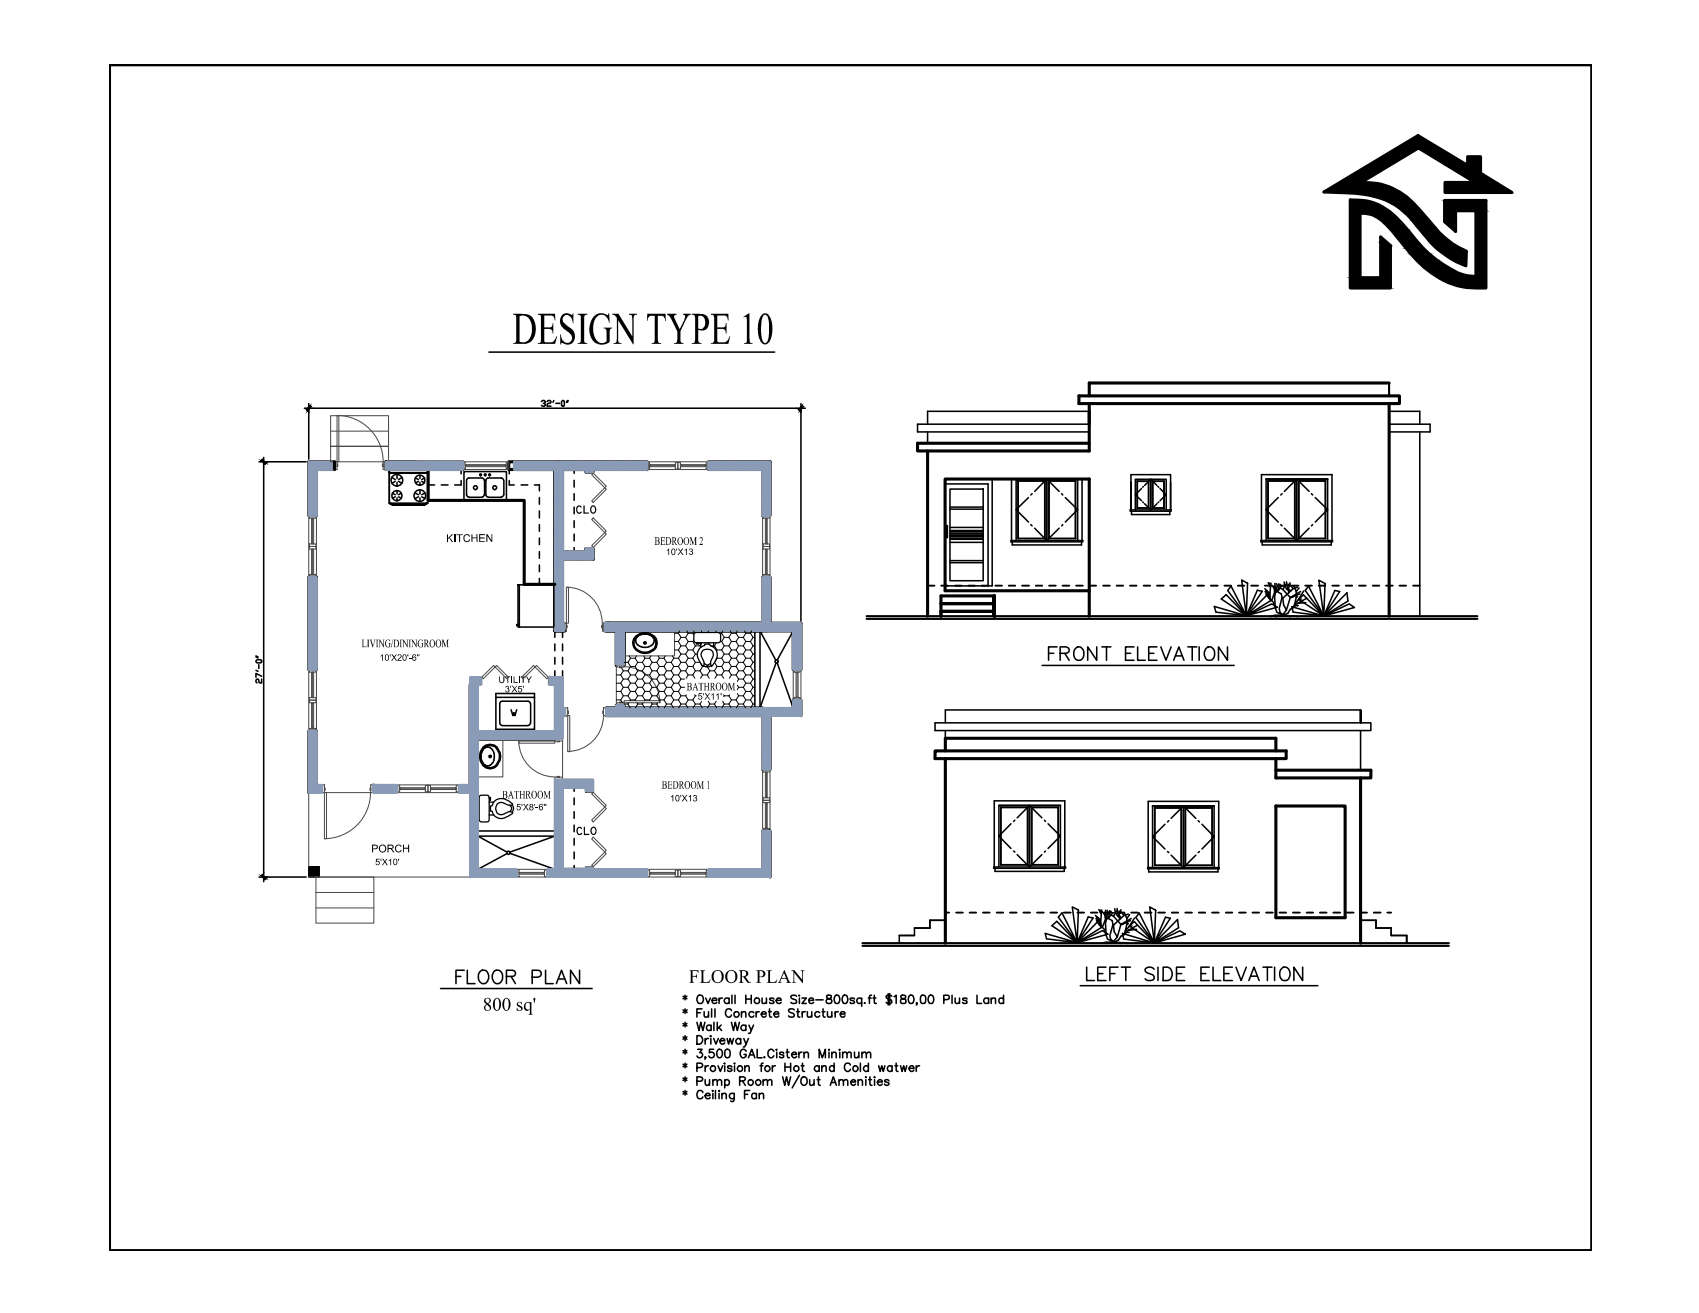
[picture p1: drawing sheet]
<svg xmlns="http://www.w3.org/2000/svg" width="279mm" height="216mm" viewBox="0 0 279 216" stroke-linecap="round" stroke-linejoin="round" font-family="sans-serif">
<defs><g id="words">
<text font-size="8.3" x="84.3" y="56.5">DESIGN TYPE 10</text>
<g font-size="5.3">
<text x="171.4" y="109.7">FRONT ELEVATION</text>
<text x="74.1" y="163">FLOOR PLAN</text>
</g>
<g font-size="3.4">
<text x="113.3" y="161.6">FLOOR PLAN</text>
<text x="79.4" y="166.2">800 sq'</text>
</g>
<g font-size="2.7">
<text x="94.6" y="84.5" transform="rotate(-1 94.6 84.5)">clo</text>
<text x="94.6" y="137.3">clo</text>
</g>
<g font-size="2.1">
<text x="107.6" y="89.6">BEDROOM 2</text>
<text x="59.5" y="106.4">LIVING/DININGROOM</text>
<text x="112.9" y="113.5">BATHROOM</text>
<text x="82.6" y="131.3">BATHROOM</text>
<text x="108.8" y="129.7">BEDROOM 1</text>
</g>
<g font-size="2">
<text x="73.4" y="89.1">KITCHEN</text>
<text x="61.1" y="140.2">PORCH</text>
</g>
<g font-size="1.6">
<text x="109.5" y="91.3">10'X13</text>
<text x="62.4" y="108.7">10'X20'-6&quot;</text>
<text x="82" y="112.3">UTILITY</text>
<text x="83" y="113.8" transform="rotate(-1 83 113.8)">3'X5'</text>
<text x="114.7" y="115">5'X11'</text>
<text x="110.2" y="131.8" transform="rotate(-1 110.2 131.8)">10'X13</text>
<text x="84.9" y="133.3">5'X8'-6&quot;</text>
<text x="61.7" y="142.3">5'X10'</text>
</g>
</g></defs>
<!-- layer: A-Wall -->
<g fill="none" stroke="#000" stroke-width=".51">
<path d="M217.7 31.6l15.5-9.3 8.2 4.9v-1.4h2.1v2.7l5.1 3.2h-11v-1.7h5l-9.3-5.7-9.5 5.7a11.2 11.2 0 0 1 9.4 4.2l1.8 2.1a14.9 14.9 0 0 0 6.1 5v2.4a15.6 15.6 0 0 1-6.9-5.1 23 23 0 0 0-4-4.4 14.4 14.4 0 0 0-9-2.5zM222.1 32.9a9.6 9.6 0 0 1 8.4 3.8 45.4 45.4 0 0 0 4.6 5.1 19.9 19.9 0 0 0 5.3 3.3l.8 .2 1.6 .2v-10.8h-3.4v3.3l-1.8-1.5v-3.5h6.8v14.4a13.5 13.5 0 0 1-11.4-4.6l-1-1.1a40.3 40.3 0 0 0-4.7-5.4 4.6 4.6 0 0 0-3.6-1.2v10.6h3.3v-6.7l1.7 1.4v7h-6.6zM237.6 33v3.5M242.8 34.7v10.8M50.8 75.9h4.2v1.3h-3v7.6h-1.2zM63.4 75.9h12.7v1.3h-12.7zM84.9 77.2h6.3M91.2 77.2h-7.5v-1.3h22.7v1.3h-8.8v.4h-1.3v-.4h-3.8v13.5h3.8v-.5h1.3v1.8h-5.1v10.5h.2v1.2h-1.5M91.2 77.2v26.5M116.5 75.9h10.1v8.9h-1.2v-7.6h-8.9zM50.8 94.9h1.2v15.2h-1.2zM77.3 112.6v16.5"/>
<path d="M91.2 103.7h1.7M92.5 117.7h.4M99.7 116.4h1.7v-.4h1.2v.4h22.8M99.7 117.7h25.7v8.8h1.2v-8.8M99.7 103.7h1.7M99.7 102.5h25.7M101.4 103.7v5.5h1.2v-5.5M101.4 103.7v5.8M102.6 103.7v5.8M125.4 102.5h-25.9v1.2h1.9M125.4 102.5v-7.6h1.2v7.6h5.1v7.6h-1.3v-6.4h-27.8M130.4 116.4v-1.3h1.3v2.6"/>
<path d="M52 129.1v-8.9h-1.2v10.1M91.2 121.5h-12.6h12.6M92.5 142.9h3.8M125.4 142.9v-6.3h1.2v7.6"/>
</g>
<!-- layer: 0 -->
<g fill="#000" stroke="#000" stroke-width=".16">
<path d="M229.8 24.3l3.4-2 3.4 2zM238.7 42.6h2.4v.4z"/>
<path d="M220.4 30h4.7zM220.3 30h4.8z"/>
<path d="M220.3 30l6.2 .2-1.4-.2zM220.1 30.2l.2-.2 6.2 .2z"/>
<path d="M220.1 30.2l7 .1-.6-.1zM219.9 30.3l.2-.1 7 .1z"/>
<path d="M219.9 30.3l7.9 .2-.7-.2zM219.6 30.5l.3-.2 7.9 .2z"/>
<path d="M219.6 30.5l8.8 .2-.6-.2zM219.2 30.7l.4-.2 8.8 .2z"/>
<path d="M219.2 30.7l9.8 .3-.6-.3zM218.8 31l.4-.3 9.8 .3z"/>
<path d="M218.8 31l11.4 .6-1.2-.6zM217.7 31.6l1.1-.6 11.4 .6z"/>
<path d="M217.7 31.6h12.5zM217.7 31.6h12.5z"/>
<path d="M218.9 31.6l11.4 .1-.1-.1zM218.9 31.6l11.4 .1z"/>
<path d="M221.2 31.7l9.3 .1-.2-.1zM221.2 31.7l9.3 .1z"/>
<path d="M222.9 31.8l7.9 .2-.3-.2zM222.9 31.8l7.9 .2h-6.2z"/>
<path d="M224.6 32l6.4 .2-.2-.2zM224.6 32l6.4 .2h-5.6z"/>
<path d="M225.4 32.2l5.9 .2-.3-.2zM225.4 32.2l5.9 .2h-5z"/>
<path d="M226.3 32.4h5zM226.3 32.4h5z"/>
<path d="M226.4 32.4l5.2 .2-.3-.2zM226.4 32.4l5.2 .2h-4.5z"/>
<path d="M227.1 32.6l4.9 .3-.4-.3zM227.1 32.6l4.9 .3h-4.1z"/>
<path d="M227.9 32.9l4.4 .4-.3-.4zM227.9 32.9l4.4 .4h-3.7z"/>
<path d="M228.6 33.3h3.8zM228.6 33.3h3.8z"/>
<path d="M228.7 33.3l4.1 .4-.4-.4zM228.7 33.3l4.1 .4h-3.3z"/>
<path d="M229.5 33.7l3.7 .5-.4-.5zM229.5 33.7l3.7 .5h-3.1z"/>
<path d="M230.1 34.2h3.2zM230.1 34.2h3.2z"/>
<path d="M223.8 30l9.5-5.7h-3.5zM220.4 30l9.4-5.7-6 5.7z"/>
<path d="M230.2 34.2l3.5 .6-.4-.6zM230.2 34.2l3.5 .6h-2.9z"/>
<path d="M230.8 34.8l3.4 .5-.5-.5zM230.8 34.8l3.4 .5h-2.7z"/>
<path d="M231.5 35.3l3.3 .7-.6-.7zM231.5 35.3l3.3 .7h-2.8z"/>
<path d="M232 36l3 .3-.2-.3zM232 36l3 .3h-2.7z"/>
<path d="M232.3 36.3l3.6 1-.9-1zM232.3 36.3l3.6 1h-2.8z"/>
<path d="M233.1 37.3h2.8zM233.1 37.3h2.8z"/>
<path d="M233.1 37.3l3.6 1-.8-1zM233.1 37.3l3.6 1h-2.8z"/>
<path d="M233.3 24.3l8.1 2.9-4.8-2.9zM233.3 24.3l8.1 2.9h-3.4z"/>
<path d="M233.9 38.3l3.3 .3-.5-.3zM233.9 38.3l3.3 .3h-3z"/>
<path d="M234.2 38.6l3.5 .6-.5-.6zM234.2 38.6l3.5 .6h-3z"/>
<path d="M234.7 39.2l3.6 .4-.6-.4zM234.7 39.2l3.6 .4h-3.2z"/>
<path d="M235.1 39.6l3.6 .3-.4-.3zM235.1 39.6l3.6 .3h-3.4z"/>
<path d="M235.3 39.9l3.5 .1-.1-.1zM235.3 39.9l3.5 .1h-3.4z"/>
<path d="M241.4 25.8l2.1 1.4v-1.4zM241.4 25.8l2.1 1.4h-2.1z"/>
<path d="M238 27.2l5.5 1.3v-1.3zM238 27.2l5.5 1.3h-3.4z"/>
<path d="M240.1 28.5l5.8 1.5-2.4-1.5zM240.1 28.5l5.8 1.5h-3.3z"/>
<path d="M237.6 30l11 1.7-2.7-1.7zM237.6 30l11 1.7h-11z"/>
<path d="M238.7 42.6l.8 .4h1.6zM239.5 43h1.6v.7z"/>
<path d="M235.4 40l4.3 .6-.9-.6zM235.4 40l4.3 .6h-3.7z"/>
<path d="M236 40.6l3.9 .1-.2-.1zM236 40.6l3.9 .1h-3.8z"/>
<path d="M236.1 40.7l4.7 .4-.9-.4zM236.1 40.7l4.7 .4h-4.2z"/>
<path d="M236.6 41.1l4.5 .2-.3-.2zM236.6 41.1l4.5 .2h-4.3z"/>
<path d="M238 42.1l3.1 .5v-.5zM238 42.1l3.1 .5h-2.4z"/>
<path d="M236.8 41.3l4.3 .8v-.8zM236.8 41.3l4.3 .8h-3.1z"/>
<path d="M43.2 75.5l-.3 .2 .9 .5zM42.9 75.7l.9 .5-.2 .2z"/>
<path d="M50.3 67.3l.3 .3 .4-.9zM51 66.7l.2 .2-.6 .7z"/>
<path d="M131.9 66.7l-.4 .9 .7-.7zM131.9 66.7l-.4 .9-.3-.3z"/>
<path d="M42.9 144l.7 .7 .2-.2zM43.2 143.7l.6 .8-.9-.5z"/>
</g>
<!-- layer: Details 1$0$A-SECT-XFINE -->
<g fill="#000" stroke="#000" stroke-width=".16">
<path d="M222.1 32.9h1.3zM227 39l1.1 .9h-1.1zM237.6 36.5l1.8 1.5zM237.6 36.5h1.8v1.5zM241.2 47.3h3.2v.1z"/>
<path d="M222.1 32.9l2 .1zM222.1 32.9l2 .1z"/>
<path d="M222.1 35.1l1.6 10.6v-10.6zM222.1 35.1l1.6 10.6h-1.6z"/>
<path d="M222.1 33h2.7zM222.1 33h2.7h-2.7z"/>
<path d="M222.1 33l3.4 .2-.7-.2zM222.1 33l3.4 .2h-3.4z"/>
<path d="M222.1 33.2l4 .2-.6-.2zM222.1 33.2l4 .2h-4z"/>
<path d="M222.1 33.4l4.7 .3-.7-.3zM222.1 33.4l4.7 .3h-4.7z"/>
<path d="M222.1 33.7l5.2 .3-.5-.3zM222.1 33.7l5.2 .3h-5.2z"/>
<path d="M222.1 34l5.8 .4-.6-.4zM222.1 34l5.8 .4h-5.8z"/>
<path d="M222.1 34.4l6.4 .4-.6-.4zM222.1 34.4l6.4 .4h-6.4z"/>
<path d="M227 39.9l1.7 .5-.6-.5zM227 39.9l1.7 .5h-1.7z"/>
<path d="M222.1 34.8l6.8 .3-.4-.3zM222.1 34.8l6.8 .3h-6.8z"/>
<path d="M223.7 35.1h5.2zM223.7 35.1h5.2z"/>
<path d="M224.5 35.1l4.5 .1-.1-.1zM224.5 35.1l4.5 .1h-3.8z"/>
<path d="M225.2 35.2l3.9 .1zM225.2 35.2l3.9 .1z"/>
<path d="M225.6 35.3l3.7 .2-.2-.2zM225.6 35.3l3.7 .2h-3.3z"/>
<path d="M226 35.5l3.6 .2-.3-.2zM226 35.5l3.6 .2h-3.2z"/>
<path d="M226.4 35.7l3.3 .1-.1-.1zM226.4 35.7l3.3 .1h-3z"/>
<path d="M226.7 35.8l3.5 .5-.5-.5zM226.7 35.8l3.5 .5h-2.9z"/>
<path d="M227.3 36.3l3.2 .4-.3-.4zM227.3 36.3l3.2 .4h-2.8z"/>
<path d="M227.7 36.7l3 .2-.2-.2zM227.7 36.7l3 .2h-2.8z"/>
<path d="M227.9 36.9l3.6 .8-.8-.8zM227.9 36.9l3.6 .8h-2.8z"/>
<path d="M228.7 37.7l3 .3-.2-.3zM228.7 37.7l3 .3h-2.7z"/>
<path d="M229 38l4.2 1.9-1.5-1.9zM229 38l4.2 1.9h-2.8z"/>
<path d="M230.4 39.9l3.3 .6-.5-.6zM230.4 39.9l3.3 .6h-2.8z"/>
<path d="M237.6 34.7l1.8 1.8v-1.8zM237.6 34.7l1.8 1.8h-1.8z"/>
<path d="M237.6 33l6.8 1.7v-1.7zM237.6 33l6.8 1.7h-6.8z"/>
<path d="M242.8 34.7l1.6 10.8v-10.8zM242.8 34.7l1.6 10.8h-1.6z"/>
<path d="M227 40.4l1.7 5.3v-5.3zM227 40.4l1.7 5.3h-1.7z"/>
<path d="M222.1 45.7l6.6 1.7v-1.7zM222.1 45.7l6.6 1.7h-6.6z"/>
<path d="M230.9 40.5l3.2 .4-.4-.4zM230.9 40.5l3.2 .4h-2.8z"/>
<path d="M231.3 40.9l3.7 .8-.9-.8zM231.3 40.9l3.7 .8h-3z"/>
<path d="M232 41.7l3.1 .1-.1-.1zM232 41.7l3.1 .1h-3z"/>
<path d="M232.1 41.8l4.1 .9-1.1-.9zM232.1 41.8l4.1 .9h-3.3z"/>
<path d="M232.9 42.7l3.5 .1-.2-.1zM232.9 42.7l3.5 .1h-3.4z"/>
<path d="M233 42.8l4.3 .7-.9-.7zM233 42.8l4.3 .7h-3.6z"/>
<path d="M233.7 43.5l4.4 .4-.8-.4zM233.7 43.5l4.4 .4h-3.9z"/>
<path d="M234.2 43.9l4.3 .3-.4-.3zM234.2 43.9l4.3 .3h-4z"/>
<path d="M234.5 44.2l5.2 .7-1.2-.7zM234.5 44.2l5.2 .7h-4.4z"/>
<path d="M235.3 44.9h4.5zM235.3 44.9h4.5z"/>
<path d="M235.4 44.9l5 .2-.6-.2zM235.4 44.9l5 .2h-4.6z"/>
<path d="M235.8 45.1l5.4 .2-.8-.2zM235.8 45.1l5.4 .2h-5.1z"/>
<path d="M236.1 45.3l5.8 .1zM236.1 45.3l5.8 .1z"/>
<path d="M241.2 47.3l3.2 .1zM242.7 47.4h1.7z"/>
<path d="M236.2 45.4l6.6 .1zM236.2 45.4l6.6 .1z"/>
<path d="M236.3 45.5l8.1 .2v-.2zM236.3 45.5l8.1 .2h-7.7z"/>
<path d="M236.7 45.7l7.7 .4v-.4zM236.7 45.7l7.7 .4h-6.9z"/>
<path d="M237.5 46.1l6.9 .4v-.4zM237.5 46.1l6.9 .4h-6.2z"/>
<path d="M238.2 46.5l6.2 .2v-.2zM238.2 46.5l6.2 .2h-5.5z"/>
<path d="M238.9 46.7l5.5 .3v-.3zM238.9 46.7l5.5 .3h-4.7z"/>
<path d="M239.7 47l4.7 .1v-.1zM239.7 47l4.7 .1h-4z"/>
<path d="M240.4 47.1l4 .2v-.2zM240.4 47.1l4 .2h-3.2z"/>
</g>
<!-- layer: AUDIT_I_180222161247-1 -->
<g fill="none" stroke="#000" stroke-width=".25">
<path d="M80.4 57.9h47M163.2 78.8v17.5h-7.8v-16.7h7.1v16.7M186 79.3v4.5v-5.8h6.5v5.8v-4.5M187 79.1h1.9v4.5v-4.5zM187 79.1v4.5zM188 80l-.1 .1M189.2 78.8v5M189.2 78.8l-1 1M189.2 78.8l1.1 1M189.5 79.1v4.5zM189.5 79.1h1.9zM190.4 80l.2 .1"/>
<path d="M208.5 79.1v9.4h4.5h-4.5v-9.4M208.5 79.1h4.5M208.5 79.1h.1M208.5 79.1h4.5v9.4l-.1-9.4M213.2 78.8l-2 2M213.2 78.8v10.1M213.2 78.8l2.1 2M217.9 79.1l.1 9.4zM218 79.1h-4.4v9.4M218 79.1h-4.4v9.4h4.4h-4.4M155.6 86.4h.2v2h-.2zM156.2 80.4h5.5v15.1h-5.5z"/>
<path d="M156.2 92.2h5.5M156.2 92.5h5.5M156.2 83.4h5.5M156.2 83.7h5.5M156.2 86.7h5.5M156.2 89.2h5.5M156.2 87.8h5.5M156.2 88.1h5.5M156.2 87.7h5.5M156.2 88.3h5.5M156.2 88.5h5.5M156.2 88.7h5.5"/>
<path d="M156.2 87.4h5.5M156.2 87.2h5.5M185.9 83.8h6.7v.3h-6.7zM186.1 84.1v.5h6.3v-.5M186.7 83.8v-5h5.1v5M187 83.6h1.9zM187.7 80.3l-1 1.1 1 .9M187.9 82.5l.1 .2M188.2 82.8l1 1M189.6 83.5h1.8v-4.4v4.5h-1.9M190.3 82.8l-1.1 1M190.6 82.5l-.2 .2"/>
<path d="M190.8 80.3l1 1.1-1 .9M207.4 88.9h11.7v.2h-11.7zM207.4 88.9v-10.9h11.6v10.9M207.6 89.1v.5h11.3v-.5M208.2 88.9v-10.1h10.1v10.1M210.2 81.8l-2 2 2 2M210.6 86.3l.2 .2M210.8 81.2l-.2 .2M211.2 86.9l2 2M213.6 88.5h.1M215.3 86.9l-2.1 2M215.7 81.2l.2 .2"/>
<path d="M215.9 86.3l-.2 .2M216.3 81.8l2 2-2 2M171.4 109.4h31.6M164.6 132.7h4.4M164.6 132.7v.1M164.6 132.7v9.5M164.6 132.8l4.4-.1v9.5v-9.4M164.6 132.8v9.4M166.3 135.5l-2 2 2 2M166.7 139.9l.2 .2M166.9 134.9l-.2 .2M169.3 132.4l-2 2.1"/>
<path d="M169.3 132.4l2 2.1M169.3 132.4v10.2M169.6 132.7h4.4M169.7 132.8v9.4h4.3h-4.3M171.8 134.9l.1 .2M171.9 139.9l-.1 .2M172.4 135.5l2 2-2 2M174 132.8v9.4zM174 132.7h-4.4v9.5M189.9 132.8h4.4v9.5v-9.5l-4.4 .1M189.9 132.8v.1M189.9 132.8v9.5"/>
<path d="M189.9 132.9v9.4M191.6 135.5l-2.1 2.1 2.1 2M192.2 134.9l-.2 .3M194.6 132.5l2.1 2.1M194.6 132.5v10.1M194.6 132.5l-2 2.1M194.9 132.8h4.5M197 134.9l.2 .3M197.7 135.5l2 2.1-2 2M199.3 132.9l.1 9.4zM199.4 132.8h-4.5v9.5h4.5h-4.4v-9.4M163.4 142.6h11.8v.2h-11.8z"/>
<path d="M163.5 142.6v-10.9h11.6v10.9M163.6 142.8v.5h11.4v-.5M164.3 142.6v-10.2h10.1v10.2M164.6 142.2h4.4zM167.3 140.5l2 2.1M171.3 140.5l-2 2.1M178.7 159v2.2h1.3M181.9 159h-1.4v2.2h1.4M183.9 159h-1.4v2.2M184.4 159h1.5M185.1 159v2.2M188.7 142.6h11.8v.3h-11.8z"/>
<path d="M188.8 142.6v-10.8h11.6v10.8M188.9 142.9v.5h11.4v-.5M189.5 142.6v-10.1h10.2v10.1M189.8 159.4a.82 .82 0 0 0-.8-.4 .82 .82 0 0 0-.7 .6l.1 .2 .3 .2 .9 .3 .2 .3v.3a1.03 1.03 0 0 1-1.5 0M189.9 142.3h4.4zM190.4 159v2.2M191.3 159a1.21 1.21 0 0 1 1.4 .7 1.21 1.21 0 0 1-.4 1.4l-1 .1zM192 140l.2 .2M192.6 140.6l2 2M194.8 159h-1.3v2.2h1.3M196.7 140.6l-2.1 2M197.2 140l-.2 .2"/>
<path d="M198.9 159h-1.4v2.2h1.4M199.5 159v2.2h1.3M202.7 159h-1.4v2.2h1.4M203.3 159l.8 2.2 .8-2.2M207.7 159h1.5M208.4 159v2.2M209.6 159v2.2M210.7 159.4l.4-.4a1.07 1.07 0 0 1 1 .6 1.07 1.07 0 0 1-.1 1.1 .81 .81 0 0 1-.9 .5 .81 .81 0 0 1-.6-.8v-.5zM214.2 159v2.2l-1.4-2.2v2.2M112.3 163.8l.7 .4M112.3 166.1l.7 .4M112.3 168.3l.7 .4"/>
<path d="M112.3 170.5l.7 .4M112.3 172.7l.7 .4M112.3 175l.7 .4M112.3 177.3l.7 .4M112.3 179.5l.7 .4M112.7 163.6v.8M112.7 165.9v.8M112.7 168.1v.8M112.7 170.3v.8M112.7 172.5v.8M112.7 174.8v.8M112.7 177.1v.8"/>
<path d="M112.7 179.3v.8M113 163.8l-.7 .4M113 168.3l-.7 .4M113 170.5l-.7 .4M113 172.7l-.7 .4M113 175l-.7 .4M113 177.3l-.7 .4M113 179.5l-.7 .4M113 166.1l-.7 .4M114.6 168.1l.3 1.3 .3-1.3 .4 1.3 .3-1.3M114.6 170.3h.5a.75 .75 0 0 1 .5 .7 .75 .75 0 0 1-.5 .7h-.5zM114.6 175.5h.6a.36 .36 0 0 0 .3-.3 .36 .36 0 0 0-.3-.4h-.6v1.4"/>
<path d="M114.6 177.8h.6a.36 .36 0 0 0 .3-.2 .36 .36 0 0 0 0-.4l-.3-.1h-.6v1.4M114.6 166.5h.6M114.7 163.8a.53 .53 0 0 1 .6-.1 .53 .53 0 0 1 .4 .5v.3a.53 .53 0 0 1-.6 .5 .53 .53 0 0 1-.5-.5zM114.7 172.5h.8l-.4 .6a.45 .45 0 0 1 .4 .4 .45 .45 0 0 1-.4 .5 .45 .45 0 0 1-.5-.4M115.5 165.9h-.9v1.3M115.6 179.6a.5 .5 0 0 0-.6-.3 .5 .5 0 0 0-.4 .5v.4a.51 .51 0 0 0 .4 .5 .51 .51 0 0 0 .6-.3M115.8 166.4l.1 .8h.4l.2-.2M116 177.5v.9l.4 .1 .3-.3M116 170.8v.9M116 175.2v1M116 164.1l.4 .9 .4-.9M116 173.8v.1v-.1v.2l-.1 .2"/>
<path d="M116.5 170.8h-.3l-.2 .3M116.5 175.2a.5 .5 0 0 0-.5 .5M116.5 166.4v.8M116.7 177.5v1M116.9 170.3v.2l-.1-.1zM116.9 170.8v.9M116.9 168.7a.43 .43 0 0 0-.6 0 .43 .43 0 0 0 0 .6 .43 .43 0 0 0 .6 0M116.9 168.6v.8M117 165.9v1.3M117.1 164.5h.8a.42 .42 0 0 0-.6-.3 .42 .42 0 0 0-.1 .6l.2 .2 .5-.2M117.2 179.4h.1h-.1zM117.2 177.8l.3-.3 .4 .1 .1 .9"/>
<path d="M117.2 177.5v1M117.2 179.8v.9M117.4 170.8l.3 .9 .4-.9M117.4 172.5h-.7l-.1 .6a.49 .49 0 0 1 .8 0 .49 .49 0 0 1-.1 .8 .49 .49 0 0 1-.7-.3M117.4 168.1v1.3M117.6 165.9v1.3M117.7 179.3v1.4M118 177.8l.3-.3 .3 .1 .1 .9M118 168.1v1.3M118.1 172.6a.41 .41 0 0 1 .6 .2 .73 .73 0 0 1-.4 1.1 .87 .87 0 0 1-.2-1.3zM118.1 175.2l.4 1 .3-1M118.2 168.9l.5 .5"/>
<path d="M118.3 179.3v.1zM118.3 164.1v.9M118.3 179.8v.9M118.4 171.1h.8a.44 .44 0 0 0-.8-.1 .44 .44 0 0 0 .3 .7h.2l.3-.2M118.6 168.6l-.6 .6M118.7 179.8v.9M118.8 164.1a.43 .43 0 0 0-.5 .4M119.1 174.9h.1zM119.2 177.7a.43 .43 0 0 1 .6 0 .43 .43 0 0 1 0 .6 .43 .43 0 0 1-.6 0M119.2 175.2v1M119.2 177.5v1.4M119.4 172.6a.45 .45 0 0 1 .6 .2l.1 .3a.6 .6 0 0 1-.5 .8 .92 .92 0 0 1-.2-1.3z"/>
<path d="M119.6 170.8l.2 .9 .3-.9 .3 .9 .2-.9M119.9 164.3a.45 .45 0 0 0-.7-.1 .45 .45 0 0 0 0 .7 .45 .45 0 0 0 .7-.1M119.9 164.1v.9M120.3 166.2a.51 .51 0 0 0-.6-.3 .51 .51 0 0 0-.4 .5v.3a.5 .5 0 0 0 .4 .5 .5 .5 0 0 0 .6-.3M120.3 168.1l.3 1.3 .3-1.3 .4 1.3 .3-1.3M120.4 175.5a.41 .41 0 0 0-.8 0l.2 .2 .5 .1 .1 .2a.41 .41 0 0 1-.8 0M120.4 163.6v1.4M120.7 179.8v1.2l-.2 .1-.3-.1M120.7 179.9a.45 .45 0 0 0-.6 0 .45 .45 0 0 0 0 .7 .45 .45 0 0 0 .6-.1M120.8 174.8l.1 .1h-.1zM120.8 175.2v1M120.9 163.6v1.4"/>
<path d="M121.6 177.7h.8l.2-.4-.4-.2h-.6v1.4M121.8 171a.45 .45 0 0 0-.7-.1 .45 .45 0 0 0 0 .7 .45 .45 0 0 0 .7-.1M121.8 170.8v.9M121.9 166.6l.2-.2h.5l.1 .8M121.9 166.4v.8M122.1 177.7l.5 .8M122.3 170.8l.4 .9 .4-.9M122.4 179.9h.6M122.5 175.5l.3-.3 .4 .1v.9M122.5 175.2v1M122.7 168.7a.45 .45 0 0 0-.7 0 .45 .45 0 0 0 0 .6 .45 .45 0 0 0 .7 0M122.7 163.6v1.4"/>
<path d="M122.7 168.6v.8M122.7 164.3h.8M122.7 171.7l-.3 .5h-.2M122.7 172.9a.5 .5 0 0 0-.6-.4 .5 .5 0 0 0-.4 .6 .55 .55 0 0 0 .3 .7 .55 .55 0 0 0 .7-.2v-.2h-.3M123.1 173.9l.5-1.4 .5 1.4M123.2 168.6l.3 .8 .4-.8M123.3 179.3h-.9v1.4M123.3 173.5h.6M123.5 169.4l-.1 .5h-.3M123.5 163.6v1.4M124 166.5a.44 .44 0 0 0-.7-.1 .44 .44 0 0 0 0 .7 .44 .44 0 0 0 .7-.1M124.3 166.4v.8"/>
<path d="M124.4 179.9a.43 .43 0 0 0-.6 0 .43 .43 0 0 0 0 .6 .43 .43 0 0 0 .6 0M124.4 179.8v.9M124.5 172.5v1.4h.8M124.9 166.4a.42 .42 0 0 0-.6 .3M124.9 179.8v.9M125 175.2h.4M125.2 166.7h.8a.41 .41 0 0 0-.6-.3 .41 .41 0 0 0-.1 .6 .39 .39 0 0 0 .5 .2l.2-.2M125.3 164.1l.1 .9a.51 .51 0 0 0 .6-.3M125.5 174.8l-.3 .1v1.3M125.5 177.8l.3-.3 .4 .1v.9M125.5 177.5v1M125.7 173.8h-.1l.1 .1 .1-.1"/>
<path d="M126 164.1v.9M126.2 177.8l.3-.3 .4 .1v.9M126.4 166.4h.4M126.5 165.9v1.1l.1 .2h.3M127 175.2v1M127.3 164.3l-.3-.2-.4 .1-.1 .1 .3 .2 .4 .1 .1 .1-.1 .3h-.4l-.3-.2M127.3 166.7h.8a.41 .41 0 0 0-.6-.3 .41 .41 0 0 0-.1 .6 .4 .4 0 0 0 .3 .3 .4 .4 0 0 0 .4-.3M127.3 172.9a.5 .5 0 0 0-.6-.4 .5 .5 0 0 0-.4 .6 .55 .55 0 0 0 .2 .7 .55 .55 0 0 0 .8-.2M127.5 175.2a.44 .44 0 0 0-.5 .5M127.6 164.5h.9a.42 .42 0 0 0-.6-.3 .42 .42 0 0 0-.2 .6l.3 .2 .5-.2M127.7 172.5v.2l-.1-.1zM127.7 173v.9"/>
<path d="M128.7 177.1l.3 1.4 .3-1.4 .4 1.4 .3-1.4M128.9 173.2a.37 .37 0 0 0-.4-.2 .37 .37 0 0 0-.3 .2v.1l.6 .2 .1 .2a.37 .37 0 0 1-.4 .2 .37 .37 0 0 1-.3-.2M129.1 174.8v1.4M129.1 175.5h.9M129.3 173h.5M129.5 172.5v1.1l.1 .2 .2 .1M130 174.8v1.4M130.2 173.4h.8a.44 .44 0 0 0-.7-.3 .44 .44 0 0 0 .1 .7 .38 .38 0 0 0 .6-.1M130.6 166.1l-.3-.2h-.5l-.1 .2 .1 .3 .7 .3 .1 .3a.59 .59 0 0 1-.9 0M131 163.8l-.3-.2-.5 .1-.1 .1 .1 .4 .7 .2a.35 .35 0 0 1 0 .6h-.5l-.3-.2M131 166.4h.5M131.2 165.9v1.3h.3"/>
<path d="M131.4 163.7h.1v.1zM131.4 173v.9M131.5 164.1v.9M131.5 176.8l-1.2 2.1M131.8 175.2h.4M131.8 177.3a.55 .55 0 0 1 .8-.1 .55 .55 0 0 1 .1 .7 .51 .51 0 0 1-.5 .6 .51 .51 0 0 1-.5-.6zM131.9 164.1h.7l-.7 .9h.7M131.9 173l-.3 .1-.2 .3M131.9 166.4v.8M132 174.8v1.3l.3 .1M132.2 173.3l.4-.3 .3 .1v.8M132.2 173v.9"/>
<path d="M132.4 166.4a.38 .38 0 0 0-.5 .3M132.8 166.4v.8a.51 .51 0 0 0 .7-.2M133 164.5h.8a.42 .42 0 0 0-.6-.3 .42 .42 0 0 0-.1 .6l.2 .2 .5-.2M133.2 177.5v.9l.3 .1 .4-.3M133.5 166.4v.8M133.9 177.5v1M134.2 164.4h1.2M134.4 177.5h.4M134.6 177.1v1.3l.3 .1M134.7 173.9v-1.4l.5 1.4 .5-1.4v1.4M134.7 175.5a.44 .44 0 0 0-.6-.1 .44 .44 0 0 0 0 .6 .44 .44 0 0 0 .6 0M134.7 175.2v1"/>
<path d="M134.8 166.5a.44 .44 0 0 0-.7-.1 .44 .44 0 0 0 0 .7 .44 .44 0 0 0 .7-.1M135.1 175.5l.4-.3 .3 .1 .1 .9M135.1 175.2v1M135.2 166.4h.5M135.4 165.9v1.1v.2h.3M136 163.7a.3 .3 0 0 0 .2 .5h.2a.38 .38 0 0 1 .4 .4 .38 .38 0 0 1-.3 .4h-.3a.38 .38 0 0 1-.4-.4 .38 .38 0 0 1 .5-.4l.4-.1v-.3a.58 .58 0 0 0-.7-.1zM136.1 166.4l.1 .8h.4l.2-.2M136.3 172.5l.1 .1-.1 .1zM136.3 173v.9M136.5 178.5l.5-1.4 .6 1.4M136.7 178h.7M136.8 173.3l.3-.3 .3 .1 .1 .8"/>
<path d="M136.8 166.4v.8M136.8 173v.9M137.2 175.5a.42 .42 0 0 0-.7-.1 .42 .42 0 0 0 0 .6 .42 .42 0 0 0 .7 0M137.2 174.8v1.4M137.3 166.4v.8M137.4 163.7a.45 .45 0 0 1 .6 .2 .68 .68 0 0 1-.4 1.1 .87 .87 0 0 1-.2-1.3zM137.9 166.4a.38 .38 0 0 0-.6 .3M138 177.8l.3-.3 .3 .1 .1 .9M138 177.5v1M138 172.6l.1-.1v.1zM138.1 173v.9M138.2 166.7h.8a.41 .41 0 0 0-.6-.3 .41 .41 0 0 0-.2 .6 .4 .4 0 0 0 .4 .3 .4 .4 0 0 0 .4-.3"/>
<path d="M138.6 173.3l.3-.3 .3 .1 .1 .8M138.6 173v.9M138.7 163.7a.47 .47 0 0 1 .6 .2 .68 .68 0 0 1-.4 1.1 .87 .87 0 0 1-.2-1.3zM138.7 177.8l.3-.3 .3 .1 .1 .9M139.3 173.3l.3-.3 .3 .1 .1 .8M139.8 175.1a.51 .51 0 0 0-.5-.3 .51 .51 0 0 0-.4 .5v.4a.5 .5 0 0 0 .4 .5 .5 .5 0 0 0 .5-.4M139.9 177.9h.8v-.1a.42 .42 0 0 0-.6-.1 .42 .42 0 0 0 0 .6 .42 .42 0 0 0 .6 0M140.5 164.3a.45 .45 0 0 0-.7 0l.2 .2 .4 .1 .1 .2a.45 .45 0 0 1-.7 0M140.5 173l.1 .8 .3 .1 .3-.3M141.1 177.8l.3-.3 .3 .1 .1 .9M141.1 177.5v1M141.2 173v.9"/>
<path d="M141.5 174.8v1.4M141.7 164.3a.45 .45 0 0 0-.7-.1 .45 .45 0 0 0 0 .7 .45 .45 0 0 0 .7-.1M141.7 164.1v1.4M141.7 173.3l.4-.3 .3 .1 .1 .8M141.7 173v.9M142.2 164.9l-.1 .1h.2M142.4 177.1l.1 .1h-.1zM142.4 177.5v1M142.5 173.3l.3-.3 .3 .1 .1 .8M142.8 175.5a.44 .44 0 0 0-.7-.1 .44 .44 0 0 0 0 .6 .44 .44 0 0 0 .7 0M142.8 164.1h.5M142.8 174.8v1.4"/>
<path d="M142.8 177.5h.5M143.1 177.1v1.3l.3 .1M143.3 163.6l-.2 .1-.1 .2v1.1M143.6 164.1h.4M143.8 163.6v1.4h.3M143.8 177.1l.1 .1h-.1zM143.8 177.5v1M144.3 177.9h.8a.44 .44 0 0 0-.7-.3 .44 .44 0 0 0 .1 .8 .39 .39 0 0 0 .6-.1M144.5 175.2l.3 1 .2-1 .3 1 .2-1M146.1 163.4v1.9M146.2 177.7a.4 .4 0 0 0-.4-.2 .4 .4 0 0 0-.3 .2v.2l.6 .1 .1 .3a.4 .4 0 0 1-.4 .2 .4 .4 0 0 1-.3-.2M146.3 163.4v1.9"/>
<path d="M146.7 163.8l-.4-.2-.4 .1-.2 .1 .2 .4 .6 .2a.35 .35 0 0 1 0 .6h-.4l-.4-.2M146.7 175.5a.42 .42 0 0 0-.6-.1 .42 .42 0 0 0 0 .6 .42 .42 0 0 0 .6 0M146.7 175.2v1M147 163.9l.4-.3v1.4M147.2 175.2h.4M147.4 174.8v1.1v.2l.3 .1M148.1 175.2l.3 1 .2-1 .3 1 .2-1M148.2 163.7l-.1 .1 .1 .3 .4 .1a.38 .38 0 0 1 .4 .4 .38 .38 0 0 1-.4 .4h-.4l-.1-.3a.38 .38 0 0 1 .4-.5l.4-.1v-.3l-.3-.2zM149.5 175.7h.8a.4 .4 0 0 0-.4-.5 .4 .4 0 0 0-.4 .5l.1 .3a.4 .4 0 0 0 .3 .2 .4 .4 0 0 0 .4-.2M149.6 163.7a.45 .45 0 0 1 .6 .2 .69 .69 0 0 1-.4 1.1 .72 .72 0 0 1-.3-1.1zM150.7 175.2v1M150.8 165h-.1l.1-.1v.1l-.1 .3"/>
<path d="M151.2 175.2a.5 .5 0 0 0-.5 .5M151.5 163.7a.51 .51 0 0 1 .7 .2v.8a.44 .44 0 0 1-.4 .3 .44 .44 0 0 1-.4-.3v-.5zM152.8 163.7a.45 .45 0 0 1 .7 .2 .69 .69 0 0 1-.5 1.1 .72 .72 0 0 1-.3-1.1zM155.2 164.4l.9-.2v-.4l-.9-.2v1.4M156.6 163.6v1.4M157.1 164.1l.1 .9a.47 .47 0 0 0 .6-.3M157.8 164.1v.9M159 164.3l-.2-.2-.4 .1-.1 .1 .2 .2 .5 .1v.4h-.4l-.3-.2M160.7 163.6v1.4h.7M162.6 164.3a.45 .45 0 0 0-.7-.1 .45 .45 0 0 0 0 .7 .45 .45 0 0 0 .7-.1M162.6 164.1v.9M163 164.4a.51 .51 0 0 1 .7-.2v.8"/>
<path d="M163 164.1v.9M165 164.3a.43 .43 0 0 0-.6-.1 .43 .43 0 0 0 0 .7 .43 .43 0 0 0 .6-.1M165 163.6v1.4M177.6 162.1h39.1M180.5 160.1h.9M182.5 160.1h.9M193.5 160.1h.8M197.5 160.1h.8M201.3 160.1h.8M205.4 161.2l.8-2.2 .9 2.2M205.7 160.5h1.1M116 180.2h.8a.42 .42 0 0 0-.6-.4 .42 .42 0 0 0-.2 .7l.3 .2 .5-.2"/>
<path d="M118.7 180l.2-.2h.5v.9M124.9 180l.2-.2h.4l.1 .9"/>
<circle cx="117.3" cy="175.7" r=".45"/>
<circle cx="121.1" cy="166.8" r=".44"/>
<circle cx="121.7" cy="175.7" r=".45"/>
<circle cx="123.4" cy="178" r=".45"/>
<circle cx="124.5" cy="164.6" r=".45"/>
<circle cx="124.7" cy="178" r=".45"/>
<circle cx="126.2" cy="175.7" r=".45"/>
<circle cx="131" cy="175.7" r=".45"/>
<circle cx="140.7" cy="175.7" r=".45"/>
</g>
<!-- layer: A-Spaces -Title -->
<path d="M72.4 162.5h25" fill="none" stroke="#000" stroke-width=".25"/>
<!-- layer: Doors -->
<g fill="none" stroke="#4b4b4b" stroke-width=".17">
<path d="M96.3 77.6h1.3v.2h-1.3zM97.3 78l.3-.2 2.1 2.2-.2 .2zM106.4 76.1h.4v1h-.4zM106.4 75.9h10.1M106.4 77.2h10.1M106.8 76.4h4.3v.3h-4.3zM106.9 76.6h4.1M106.9 76.4v.3M111 76.4v.3M111.1 76.1h.4v1h-.4zM111.5 76.1h.4v1h-.4zM111.9 76.4h4.2v.3h-4.2z"/>
<path d="M112 76.4v.3M112 76.6h4M116 76.4v.3M116.1 76.1h.4v1h-.4zM50.8 84.8v10.1M50.9 89.4h1.1v.5h-1.1zM50.9 84.8h1.1v.4h-1.1zM50.9 94.5h1.1v.4h-1.1zM50.9 89.9h1.1v.4h-1.1zM51.2 85.2h.4v4.2h-.4zM51.2 90.3h.4v4.2h-.4zM51.2 89.3h.4"/>
<path d="M51.2 85.3h.4M51.2 94.4h.4M51.2 90.4h.4M51.4 85.3v4M51.4 90.4v4M52 84.8v10.1M93.1 96.5a5.9 5.9 0 0 1 5.9 6M93.1 96.6h.4v5.9h-.4zM96.3 90h1.3v.2h-1.3zM97.3 82.4l2.2-2.2 .2 .3-2.1 2.1zM97.3 85.4l.3-.2 2.1 2.1-.2 .3zM97.3 89.7l2.2-2.1 .2 .2-2.1 2.2z"/>
<path d="M125.4 84.8v10.1M125.5 89.4h1v.5h-1zM125.5 84.8h1v.4h-1zM125.5 94.5h1v.4h-1zM125.5 89.9h1v.4h-1zM125.9 85.2h.3v4.2h-.3zM125.9 90.3h.3v4.2h-.3zM125.9 89.3h.3M125.9 85.3h.3M125.9 94.4h.3M125.9 90.4h.3M126 85.3v4"/>
<path d="M126 90.4v4M126.6 84.8v10.1M50.8 110.1v10.1M50.9 114.7h1.1v.4h-1.1zM50.9 110.1h1.1v.4h-1.1zM50.9 119.8h1.1v.4h-1.1zM50.9 115.1h1.1v.5h-1.1zM51.2 110.5h.4v4.2h-.4zM51.2 115.6h.4v4.2h-.4zM51.2 110.6h.4M51.2 114.6h.4M51.2 119.7h.4"/>
<path d="M51.2 115.7h.4M51.4 110.6v4M51.4 115.7v4M52 110.1v10.1M79 111.4h.2v1.2h-.2zM79.2 111.4l2-2 .2 .3-1.9 1.9zM81.4 109.7l.3-.3 1.9 2-.2 .2zM87.7 109.4l.3 .3-2 1.9-.2-.2zM88 109.7l.2-.3 2 2-.3 .2zM90.2 111.4h.2v1.2h-.2zM92.5 116.4h.4v1.3h-.4v3.8h-13.9v21.4h6.3v1.3h-7.6M92.5 116.4v-5h-2.1v1.2h.8v7.6h-12.6v-7.6h.4v-1.2h-1.7v17.7h-1.8v1.2h1.8v13.9"/>
<path d="M92.5 116.4h.4M92.7 102.5h.4v1.2h-.4zM92.9 116.4h.5v1.3h-.5zM93.1 102.8h.2v.4h-.2zM93.4 116.9h.1v.4h-.1zM93.4 117.7h.3v5.9h-.3zM98.9 102.8h.2v.4h-.2zM99.1 102.5h.4v1.2h-.4zM99.1 116.9h.1v.4h-.1zM99.2 116.4h.5v1.3h-.5zM99.2 117.7a5.9 5.9 0 0 1-5.9 5.9M101.4 116.4h-1.7v1.3h25.7"/>
<path d="M101.4 115.6h1.2v.4h-1.2zM101.4 109.2h1.2v.5h-1.2zM101.9 115.4h.4v.2h-.4zM101.9 109.7h.4v.1h-.4zM102.6 109.6a5.9 5.9 0 0 1 5.9 5.9M102.6 115.2h6v.4h-6zM102.6 116.4h27.8M110.9 103.7v4.2h-8.3M126.6 117.7h5.1M130.4 110.1v5M130.6 110.1h1v.4h-1zM130.6 114.7h1v.4h-1z"/>
<path d="M130.9 110.5h.3v4.2h-.3zM130.9 110.6h.3M130.9 114.6h.3M131.1 110.6v4M131.7 110.1v5M52 129.1h1v1.2h-2.2v12.2M53 129.1h.4v1.2h-.4zM53.4 129.6h.1v.4h-.1zM53.4 130.3h.3v7.6h-.3zM53.7 130.3h7.3M60.8 129.6h.2v.4h-.2zM60.9 130.3a7.6 7.6 0 0 1-7.6 7.6"/>
<path d="M61 129.1h.4v1.2h-.4zM61.4 129.1h3.9v1.2h-3.9zM65.3 129.1h.4v1.1h-.4zM65.3 129.1h10.2M65.3 130.3h10.2M65.7 129.5h4.2v.3h-4.2zM65.8 129.7h4.1M65.8 129.5v.3M69.9 129.5v.3M69.9 129.1h.5v1.1h-.5zM70.4 129.1h.4v1.1h-.4zM70.8 129.5h4.2v.3h-4.2z"/>
<path d="M70.9 129.5v.3M70.9 129.7h4M74.9 129.5v.3M75 129.1h.5v1.1h-.5zM82.7 121.5v6.2h-4.1M85.3 121.8a5.9 5.9 0 0 0 5.9 5.9M85.3 121.9h5.9v.3h-5.9zM91.2 128.2h6.4v1.9h-1.3v-.6h-3.8v13.4h3.8v-.2h1.3v.2h8.8v1.3h-16.4v-1.3h1.2zM91.2 121.5h1.3v.4h-1.3zM91.2 127.8h1.3v.4h-1.3zM91.6 121.9h.4v.1h-.4zM91.6 127.7h.4v.1h-.4z"/>
<path d="M92.5 129.5h3.8M96.3 130.1h1.3v.2h-1.3zM97.3 130.5l.3-.2 2.1 2.1-.2 .3zM97.3 134.9l2.2-2.2 .2 .3-2.1 2.2zM97.6 137.7l2.1 2.1-.2 .3-2.2-2.1zM125.4 126.5v10.1M125.5 131.2h1v.4h-1zM125.5 126.5h1v.4h-1zM125.5 136.2h1v.4h-1zM125.5 131.6h1v.4h-1zM125.9 126.9h.3v4.3h-.3zM125.9 132h.3v4.2h-.3z"/>
<path d="M125.9 131h.3M125.9 127h.3M125.9 136.1h.3M125.9 132.1h.3M126 127v4M126 132.1v4M126.6 126.5v10.1M50.8 144.2h26.5M52 144.2h9.5v7.6h-9.5zM52 146.8h9.5M84.9 143.1h.5v1h-.5zM84.9 144.2h5.1"/>
<path d="M84.9 142.9h5.1M85.4 143.5h4.1v.2h-4.1zM85.4 143.5v.2M85.4 143.6h4.1M89.5 143.5v.2M89.5 143.1h.5v1h-.5zM96.3 142.5h1.3v.2h-1.3zM97.3 142.3l2.2-2.2 .2 .3-2.1 2.1zM106.4 143.1h.4v1h-.4zM106.4 144.2h10.1M106.4 142.9h10.1M106.8 143.5h4.3v.2h-4.3z"/>
<path d="M106.9 143.6h4.1M106.9 143.5v.2M111 143.5v.2M111.1 143.1h.4v1h-.4zM111.5 143.1h.4v1h-.4zM111.9 143.5h4.2v.2h-4.2zM112 143.6h4M112 143.5v.2M116 143.5v.2M116.1 143.1h.4v1h-.4zM125.4 142.9h-8.9v1.3h10.1"/>
</g>
<!-- layer: Details 1$0$A-SECT-XFINE -->
<g fill="none" stroke="#000" stroke-width=".16">
<path d="M50.8 142.8l1.4 1.4-1.4-1.3M50.8 143.1l1.1 1.1-1.1-1M50.8 143.5l.7 .7-.7-.7M50.8 143.7l.4 .5-.4-.4M50.8 144l.1 .2-.1-.1M50.8 142.6l1.6 1.6M50.8 142.7l1.5 1.5M50.8 142.8l1.4 1.4M50.8 142.9l1.3 1.3M50.8 143l1.2 1.2M50.8 143.1l1.1 1.1M50.8 143.2l1 1"/>
<path d="M50.8 143.3l.9 .9M50.8 143.4l.8 .8M50.8 143.5l.7 .7M50.8 143.6l.6 .6M50.8 143.7l.5 .5M50.8 143.8l.4 .4M50.8 143.9l.3 .3M50.8 144l.2 .2M50.8 144.1l.1 .1M50.8 144.2h.1M50.8 142.5l1.7 1.7-1.7-1.6M50.9 142.5l1.6 1.6"/>
<path d="M50.9 142.5l1.6 1.5M51 142.5l1.5 1.5M51 142.5l1.5 1.5-1.4-1.5M51.1 144.2l-.3-.3 .4 .3M51.1 142.5l1.4 1.4M51.2 142.5l1.3 1.3M51.3 142.5l1.2 1.2M51.3 142.5l1.2 1.2-1.1-1.2M51.4 144.2l-.6-.6 .6 .6M51.4 142.5l1.1 1.1M51.5 142.5l1 1M51.6 142.5l.9 .9"/>
<path d="M51.7 142.5l.8 .8-.8-.8M51.7 144.2l-.9-.9 .9 .9M51.7 142.5l.8 .8M51.8 142.5l.7 .7M51.9 142.5l.6 .6M52 142.5l.5 .5-.5-.5M52 142.5l.5 .5M52 144.2l-1.2-1.3 1.3 1.3M52.1 142.5l.4 .4M52.2 142.5l.3 .3M52.3 142.5l.2 .2-.2-.2M52.3 144.2l-1.5-1.6 1.6 1.6"/>
<path d="M52.3 142.5l.2 .2M52.4 142.5l.1 .1M52.5 142.6l-.1-.1 .1 .1M52.5 142.9l-.4-.4 .4 .4M52.5 143.2l-.7-.7 .7 .7M52.5 143.5l-1.1-1 1.1 1.1M52.5 143.8l-1.3-1.3 1.3 1.4M52.5 144.1l-1.6-1.6 1.6 1.7"/>
</g>
<!-- layer: 0 -->
<g fill="none" stroke="#000" stroke-width=".25">
<path d="M42.6 75.9h1.5M43.4 75.2v1.5M50.1 67.1h1.4M50.8 66.4v1.4M106.4 75.9v1.3M116.5 75.9v1.3M131 67.1h1.4M131.7 66.4v1.4M92.5 102.5h.4M92.9 116.4v1.3M99.7 116.4v1.3M101.4 116.4v-.4h1.2v.4"/>
<path d="M77.3 122.1v1.2M42.6 144.2h1.5M43.4 143.5v1.5M50.8 142.5h1.7v1.7"/>
</g>
<!-- layer: E-LIGHTING -->
<g fill="none" stroke="#000" stroke-width=".25">
<path d="M94.4 77.2v.6M94.4 79v1.1M94.4 81.2v1.1M94.4 85.6v1.1M94.4 87.8v1.1M94.4 90v.7M152.5 96.3h1.2M154.8 96.3h1.1M157 96.3h1.1M159.2 96.3h1.1M161.4 96.3h1.1M163.7 96.3h1.1"/>
<path d="M165.9 96.3h1.1M168.1 96.3h1.1M170.3 96.3h1.1M172.5 96.3h1.1M174.7 96.3h1.2M177 96.3h1.1M179.2 96.3h1.1M181.4 96.3h1.1M183.6 96.3h1.1M185.8 96.3h1.1M188.1 96.3h1.1M190.3 96.3h1.1"/>
<path d="M192.5 96.3h1.1M194.7 96.3h1.1M196.9 96.3h1.1M199.1 96.3h1.2M201.4 96.3h1.1M203.6 96.3h1.1M205.8 96.3h1.1M208 96.3h1.1M210.2 96.3h1.1M212.4 96.3h1.1M214.6 96.3h1.1M216.8 96.3h1.1"/>
<path d="M219.1 96.3h1.1M221.3 96.3h1.1M223.5 96.3h1.1M225.7 96.3h1.1M227.9 96.3h1.1M230.1 96.3h1.1M232.4 96.3h1.1M91.2 103.7v1.1M91.2 105.9v1.1M91.2 108.1v1.1M91.2 110.3v1.1M92.5 103.7v1.1"/>
<path d="M92.5 105.9v1.1M92.5 108.1v1.1M92.5 110.3v1.1M94.4 129.5v.6M94.4 131.2v1.1M94.4 133.5v1.1M94.4 137.9v1.1M94.4 140.1v1.1M94.4 142.3v.6M155.5 150.1h.6M157.2 150.1h1.1M159.4 150.1h1.1"/>
<path d="M161.6 150.1h1.1M163.9 150.1h1.1M166.1 150.1h1.1M168.3 150.1h1.1M170.5 150.1h1.1M172.7 150.1h1.1M174.9 150.1h1.2M177.2 150.1h1.1M179.4 150.1h1.1M181.6 150.1h1.1M183.8 150.1h1.1M186 150.1h1.1"/>
<path d="M188.2 150.1h1.2M190.5 150.1h1.1M192.7 150.1h1.1M194.9 150.1h1.1M197.1 150.1h1.1M199.3 150.1h1.1M201.6 150.1h1.1M203.8 150.1h1.1M206 150.1h1.1M208.2 150.1h1.1M210.4 150.1h1.1M212.6 150.1h1.2"/>
<path d="M214.9 150.1h1.1M217.1 150.1h1.1M219.3 150.1h1.1M221.5 150.1h1.1M223.7 150.1h1.1M225.9 150.1h1.1M228.1 150.1h.7"/>
</g>
<!-- layer: DIM -->
<g fill="none" stroke="#000" stroke-width=".21">
<path d="M114.5 105.7l.4 .1v.1h-.4zM114.5 105.7l-.2-.1-.2-.3v-.9l.2-.4 4 .1a1.45 1.45 0 0 1 .2 1.4l-.4 .2h-3.5M115.1 106.6l.8-.5v-.2h.8v.2a1.72 1.72 0 0 1 .9 2.7l-.6 .7-.1-.5 .4-1.1a.92 .92 0 0 0-.3-1 .92 .92 0 0 0-1-.1 .87 .87 0 0 0-.7 1.1 1.57 1.57 0 0 1 .5 1.5l-.2 .1a3.3 3.3 0 0 1-.9-2.2zM115.2 105.7v.7M115.7 109.5a.94 .94 0 0 0 1.2 0M115.8 109.1l.4 .3h.2l.5-.3M117.4 105.7v.7M80.4 131.1h.3v.5zM80.4 131.1v-.1a1.39 1.39 0 0 0-1.4-.2l-.2 .3v3.8a1.39 1.39 0 0 0 1.5 .2l.1-.4v-3.4M80.4 131.9h.8M80.4 134h.8M81.3 131.7a1.77 1.77 0 0 1 2.3 0l.7 .5-.2 .2a1.95 1.95 0 0 1-1.4-.4 .99 .99 0 0 0-1.2 1 .99 .99 0 0 0 1.2 .9l.8-.4a.51 .51 0 0 1 .8 .3 2.74 2.74 0 0 1-2.2 .8 1.46 1.46 0 0 1-1.2-1.2h-.2v-.9l.3-.1z"/>
<path d="M83.8 132.4l.3 .4v.2l-.3 .5M84.2 132.4a.82 .82 0 0 1 0 1.1"/>
</g>
<!-- layer: A-FLOR-PFIX -->
<g fill="none" stroke="#000" stroke-width=".25">
<path d="M104.2 105.1a1.58 1.58 0 0 0 1.1 2.2M104.4 106.3l.4 .5M104.4 105.2l-.2 .5 .2 .6M104.6 104.9l-.1 .4 .1 .4M104.7 105.8l.3 .3M104.8 106.8l.5 .3M105 106.1l.5 .2M105 104.6l-.3 .3M105.3 107.3l.8 .1 .8-.1M105.3 107.1l.8 .2 .7-.2M105.5 104.3l-.5 .3M105.5 104.3h.6h.6"/>
<path d="M105.5 106.4l.6 .1 .6-.1M106.7 104.3l.4 .3 .4 .3M106.8 104.4l.6 .3M106.8 104.3a2.06 2.06 0 0 0-2.4 .9M106.8 104.2l.7 .4M106.9 104.2a2.23 2.23 0 0 0-2.7 .9M107.1 106.1l-.4 .2M107.4 106.8l-.6 .3M107.4 104.7l.4 .5M107.5 106.9l-.7 .4M107.5 105.8l-.4 .3M107.5 104.9l.1 .4-.1 .4"/>
<path d="M107.5 104.5l.5 .6M107.8 105.2l.1 .5-.1 .6M107.8 106.3l-.4 .5M107.9 105.1l.1 .6-.1 .6M108 106.4l-.5 .5M124.1 103.7v12.7M127.5 108.6l.2-.1 .2 .1 .1 .2-.1 .2h-.2h-.2l-.1-.2zM127.6 108.5l-2.6-4.8v12.7l2.6-7.4M127.8 109l2.6 7.4M130.4 103.7l-2.6 4.8M78.6 136.6h12.6M79.2 125l.2 .5"/>
<path d="M79.4 123.3a1.8 1.8 0 0 0-.2 1.7M79.5 125.7l.5 .4M79.8 123l-.4 .3M79.8 122.9l.4-.1 .4 .1M79.9 122.5a2.12 2.12 0 0 0-1 2.1 2.12 2.12 0 0 0 1.5 1.8l.6-.1 .8-.5M80 122.6l.6-.2 .6 .2M80 122.7a2.01 2.01 0 0 0-.5 3M80 122.7l.6-.1 .5 .1M80.6 123l.4 .3M81 123.3l.2 .5M81.2 122.7l.5 .4M81.2 123.8l.1 .6-.1 .6"/>
<path d="M81.2 125a1 1 0 0 1-.7 .9 1 1 0 0 1-1.1-.4M81.2 122.5l.6 .5M81.6 123.1l.4 .5M81.7 125.7a1.38 1.38 0 0 1-1.7 .4M81.8 123l.3 .6M82 125.1l-.4 .6M82 123.7l.1 .7-.1 .7M82.1 125.2l-.3 .6M82.2 123.6l.1 .8-.1 .8M83.4 140.1l-4.8-2.6h12.6l-7.3 2.6M83.4 140.4l-4.8 2.5M83.4 140l.2-.1 .2 .1 .1 .2-.1 .2-.2 .1-.2-.1-.1-.2z"/>
<path d="M83.9 140.3l7.3 2.6"/>
<circle cx="106.1" cy="105.7" r=".19"/>
<circle cx="80.6" cy="124.4" r=".19"/>
</g>
<!-- layer: A-FLOR-APPLIANCE -->
<path d="M81.5 114h6.4v5.9h-6.4zM81.5 114.7h6.4M82.2 115.7v-.2l.4-.2h4.2l.4 .2v.2M82.2 115.7v3.2l.2 .3 .2 .1M82.6 119.3h4.2M84 116.7l.3 1 .2-.5 .2 .5 .3-1M87.2 118.9l-.2 .3-.2 .1M87.3 115.7v3.2" fill="none" stroke="#000" stroke-width=".25"/>
<!-- layer: A-ANNO-DIM-14 -->
<g fill="none" stroke="#000" stroke-width=".25">
<path d="M43.4 75.9h6.9M43.4 76.7v66.8M50.8 67.1v8.4M51.5 67.1h79.5M89 66l.2-.1h.3l.2 .1-.2 .3h-.2M89.5 66.3l.2 .2v.2l-.2 .1-.5-.1M90 66l.1-.1h.3l.2 .1-.2 .3h-.3l-.1 .2v.3h.6M91.1 65.9l-.2 .3M91.4 66.3h.6M92.3 66l.2-.1h.2l.1 .1v.7l-.1 .1-.4-.1zM93.3 65.9l-.2 .3M93.4 65.9l-.1 .3"/>
<path d="M131.7 67.1v35M42.1 108.7l.2-.2h.6l.1 .3-.1 .2h-.6zM42.1 110.2l.3 .2M42.1 108l.3 .2M42.1 107.9l.3 .1M42.6 109.3v.6M43 111.7v.6h-.3l-.1-.2v-.3l-.2-.1h-.1l-.2 .1v.3l.2 .2M43 111.2l-.9-.5v.7M43.4 144.2h6.9"/>
</g>
<!-- layer: 0 -->
<path d="M208.2 78.8h10.1M142.5 101.3h100.5M142.5 101.8h100.5M164.3 132.4h10.1M189.5 132.5h10.2M141.8 155.1h96.5M141.8 155.5h96.5" fill="none" stroke="#000" stroke-width=".3"/>
<!-- layer: A-DETL-DARK -->
<path d="M179.1 78.8h-23.7v18.3h23.7M154.7 99.3h8.8M163.5 98h-8.8v3.3v-.8h8.8h-8.8M209.8 132.5h11.4v18.4h-11.4" fill="none" stroke="#000" stroke-width=".51"/>
<!-- layer: A-WOOD -->
<path d="M223.7 151.3h2.6v1.3h2.5v1.2h2.5v1.3" fill="none" stroke="#000" stroke-width=".25"/>
<!-- layer: 2140-SHRUBS -->
<g fill="none" stroke="#000" stroke-width=".25">
<path d="M208 96.8l.5 .5 .5 1.4M208 97.3l.3 .2 .1 .5M208.2 97.6l.5 .8 .7 .6 .6 1.7 1.1 .5M208.2 97.1l.3 .4 .2 .9M208.5 95.8l.4 .4M208.7 95.9l.2 .1v.5l-.1 1.6M208.7 96.1l.2 .2M208.8 96.3l.1 .2M209 95.9l-.1 .3M209.1 96.2l.8 1 .8 .4 .1 .6-.4 1.9 .1 .6 .6 .5M209.5 96.3l.1 1.1-.5 1.3M209.6 96l.1 .7-.1 .4"/>
<path d="M209.9 96l.3 .5 .8 .4 1.2 1.3M210 96.4l-.4 1.7 .1 2M210.2 96.9l-.5 .6M210.3 96l-.1 .9M210.5 96.1l.2 .3 .4-.1M210.7 96.4l-.6 .9M211.2 95.7l.1 .7M211.4 96.4l.2 .4 .3 .3M211.6 95.7l.2 1.1 .5 .4M211.6 96l-.6 .9M211.6 96.3l.3 .3v.9M212 96l-.2 .5"/>
<path d="M212.1 95.8v.6l-.2 .2M212.2 96.2l.5 .6-1.7 1.6 .1 1.1 .5 .8-.5 .6v.3l.7-.4 .4-.6 .5-.3M212.2 98.2l-.6 2.1M212.8 96.4l.4 .9M213 99.6h.5M213.4 99.2l-.7 .7 .2-.6M213.4 96.5l-.7 .3M213.6 96.7l-.4 .6v.9l.2-.1M213.8 97.6l-1.6 .6M213.9 97.3l-1.7 .9M214 98.5l-.5 .1M214.4 97.2l-1.5 2.1 .3-1.1"/>
<path d="M214.9 98.4l-1.5 .8 1.3-.1M209.7 101.4l1.1-.2h.5l.9 .2M211.1 101.2h-1.5l-.7 .2M211.3 101.2l2.1 .2M180.1 150.5l.6 .5 .5 1.4M180.2 151l.2 .3 .2 .5M180.3 151.4l.5 .7 .7 .6 .6 1.7 1.1 .5M180.3 150.8l.4 .5 .1 .8M180.7 149.6l.3 .3M180.8 149.8l.3 .3M180.9 149.6l.1 .2 .1 .5-.1 1.5M180.9 150l.2 .3"/>
<path d="M181.2 149.6l-.1 .4M181.3 149.9l.7 1 .9 .5 .1 .6-.5 1.8 .1 .6 .6 .5M181.7 150.1l.1 1.1-.5 1.3M181.8 149.7l.1 .7-.1 .5M181.9 155.1a3.5 3.5 0 0 1 2.4 0M182 149.7l.4 .6 .7 .4 1.2 1.3M182.1 150.2l-.3 1.7 .1 1.9M182.5 149.8l-.2 .9-.4 .6M182.6 149.8l.3 .4 .3-.1M182.9 150.2l-.6 .8M183.2 154.9h-1.4l-.7 .2M183.3 149.4l.1 .7"/>
<path d="M183.5 154.9l2.1 .2M183.5 150.2l.6 .7M183.7 149.4l.3 1.1 .4 .4M183.7 149.7l-.6 1M183.7 150l.4 .4v.8M184.1 149.8l-.2 .4M184.3 149.9l.5 .6-1.7 1.6 .1 1.1 .5 .9-.5 .6v.2l.8-.4 .3-.5 .5-.3M184.3 152l-.6 2.1M184.3 149.6l-.1 .5-.2 .2M184.9 150.2l.4 .8M185.2 153.3h.5M185.6 153l-.8 .7 .3-.6"/>
<path d="M185.6 150.3l-.8 .2M185.8 150.4l-.5 .6v1l.3-.1M185.9 151.4l-1.3 .6h-.3M186 151l-1.7 1M186.2 152.3h-.5M186.6 150.9l-1.5 2.2 .2-1.1M187 152.1l-1.4 .9 1.3-.2"/>
</g>
<!-- layer: 2150-VINES -->
<g fill="none" stroke="#000" stroke-width=".25">
<path d="M199.7 99.7l5.2 1.5-4.9-.5zM200.8 98.5l.8-.7 3.3 3.4zM202.5 96.4l2.4 4.8-3-4.1zM204.2 95.4l1 .5-.3 5.3zM206.8 97.1l.8 .1-2.7 4zM212.4 99.8l5.3 1.5-5-.6zM213.5 98.5l.8-.7 3.4 3.5zM215.2 96.4l2.5 4.9-3.1-4.2zM216.9 95.4l1 .6-.2 5.3zM219.5 97.1l.8 .2-2.6 4zM204.9 101.2l3.9-3.8 .1 1.4zM204.9 101.2l4.2-1.9 .9 .6z"/>
<path d="M217.7 101.3l3.8-3.8 .2 1.3zM217.7 101.3l4.2-2 .8 .6zM171.9 153.5l5.2 1.5-5-.6zM173 152.2l.8-.7 3.3 3.5zM174.6 150.1l2.5 4.9-3.1-4.2zM176.3 149.1l1 .5-.2 5.4zM177.1 155l4.2-2 .9 .6zM179 150.8l.8 .1-2.7 4.1zM180.9 151.2l.2 1.3-4 2.5zM184.6 153.5l5.2 1.6-5-.7zM185.7 152.3l.8-.8 3.3 3.6zM187.3 150.1l2.5 5-3-4.2z"/>
<path d="M189.1 149.1l.9 .6-.2 5.4zM189.8 155.1l4.2-2 .9 .5zM191.7 150.8l.8 .2-2.7 4.1zM193.6 151.2l.2 1.4-4 2.5z"/>
</g>
<!-- layer: Walls_  Normal -->
<circle cx="50.8" cy="75.9" r=".17" fill="#899bb6"/>
<g fill="none" stroke="#899bb6" stroke-width=".34">
<path d="M50.8 76.5l.5-.6-.5 .6M50.8 76.8l.8-.9-.8 .9M50.8 77.4l1.5-1.5-1.5 1.5M50.8 77.7l1.7-1.8-1.7 1.8M50.8 78.3l2.4-2.4-2.4 2.4M50.8 75.9v.1M50.9 75.9l-.1 .2M51 75.9l-.2 .2M51.1 75.9l-.3 .3M51.1 75.9l-.3 .4M51.2 75.9l-.4 .5M51.3 75.9l-.5 .5"/>
<path d="M51.4 75.9l-.6 .6M51.4 75.9l-.6 .7M51.5 75.9l-.7 .8M51.6 75.9l-.8 .8M51.7 75.9l-.9 .9M51.7 75.9l-.9 1M51.8 75.9l-1 1.1M51.9 75.9l-1.1 1.1M52 75.9l-1.2 1.2M52 75.9l-1.2 1.3M52 77.2l-1.2 1.4M52 77.3l-1.2 1.3"/>
<path d="M52 77.4l-1.2 1.3M52 77.4l-1.2 1.2M52 77.5l-1.2 1.2M52 77.5l-1.2 1.3M52 77.5l-1.2 1.4M52 77.6l-1.2 1.3M52 77.7l-1.2 1.2M52 77.7l-1.2 1.3M52 77.8l-1.2 1.2M52 77.8l-1.2 1.3M52 77.9l-1.2 1.3M52 78l-1.2 1.2"/>
<path d="M52 78l-1.2 1.3M52 78.1l-1.2 1.3M52 78.2l-1.2 1.3M52 78.3l-1.2 1.2M52 78.3l-1.2 1.3M52 78.4l-1.2 1.3M52 78.5l-1.2 1.3M52 78.6l-1.2 1.2M52 78.6l-1.2 1.3M52 78.6l-1.2 1.4M52 78.7l-1.2 1.2M52 78.7l-1.2 1.3"/>
<path d="M52 78.8l-1.2 1.3M52 78.9l-1.2 1.2M52 78.9l-1.2 1.3M52 79l-1.2 1.2M52 79l-1.2 1.3M52 79.1l-1.2 1.2M52 79.1l-1.2 1.3M52 79.2l-1.2 1.3M52 79.3l-1.2 1.2M52 79.3l-1.2 1.3M52 79.4l-1.2 1.2M52 79.4l-1.2 1.3"/>
<path d="M52 79.5l-1.2 1.3M52 79.6l-1.2 1.3M52 79.6l-1.2 1.2M52 79.7l-1.2 1.2M52 79.7l-1.2 1.3M52 79.8l-1.2 1.3M52 79.9l-1.2 1.3M52 79.9l-1.2 1.2M52 80l-1.2 1.2M52 80l-1.2 1.3M52.1 75.9l-1.3 1.4M52.2 75.9l-1.4 1.4"/>
<path d="M52.2 75.9l-1.4 1.5M52.3 75.9l-1.5 1.6M52.4 75.9l-1.6 1.6M52.5 75.9l-1.7 1.7M52.5 75.9l-1.7 1.8M52.6 75.9l-1.8 1.9M52.7 75.9l-1.9 1.9M52.8 75.9l-2 2M52.8 75.9l-2 2.1M52.9 75.9l-2.1 2.1M52.9 75.9l-2.1 2.2M53 75.9l-2.2 2.2"/>
<path d="M53.1 75.9l-2.3 2.3M53.1 75.9l-2.3 2.4M53.2 75.9l-2.4 2.5M53.3 75.9l-2.5 2.5M53.3 75.9l-2.5 2.6M53.4 75.9l-1.3 1.3M53.4 75.9l-1.2 1.3M53.5 75.9l-1.2 1.3M53.5 75.9l-1.3 1.3M53.6 75.9l-1.3 1.3M53.7 75.9l-1.3 1.3M53.7 75.9l-1.2 1.3"/>
<path d="M53.9 75.9l-1.4 1.3M53.9 77.2l1.1-1.1-1.1 1.1M53.9 75.9l-1.3 1.3M54 75.9l-1.3 1.3M54 75.9l-1.2 1.3M54.1 75.9l-1.3 1.3M54.1 75.9l-1.2 1.3M54.2 75.9l-1.4 1.3M54.2 77.2l.8-.8-.8 .8M54.2 75.9l-1.3 1.3M54.2 75.9l-1.2 1.3M54.3 75.9l-1.3 1.3"/>
<path d="M54.4 75.9l-1.3 1.3M54.4 75.9l-1.2 1.3M54.5 75.9l-1.4 1.3M54.5 77.2l.5-.5-.5 .5M54.5 75.9l-1.3 1.3M54.5 75.9l-1.2 1.3M54.6 75.9l-1.3 1.3M54.7 75.9l-1.3 1.3M54.8 75.9l-1.4 1.3M54.8 77.2l.2-.2-.2 .2M54.8 75.9l-1.2 1.3M54.9 75.9l-1.3 1.3"/>
<path d="M55 75.9l-1.3 1.3M55 76l-1.2 1.2M55 76.1l-1.2 1.1M55 76.1l-1.1 1.1M55 76.2l-1 1M55 76.3l-.9 .9M55 76.3l-.9 .9 .9-.8M55 76.4l-.8 .8M55 76.5l-.7 .7M55 76.6l-.6 .6M55 76.6l-.6 .6 .6-.5M55 76.7l-.5 .5"/>
<path d="M55 76.8l-.4 .4M55 76.9l-.3 .3M55 77l-.2 .2M55 77.1l-.1 .1M55 77.2h.1M52 80l-1.2 1.4M52 80.1l-1.2 1.3M52 80.2l-1.2 1.2"/>
</g>
<circle cx="55" cy="77.2" r=".17" fill="#899bb6"/>
<g fill="none" stroke="#899bb6" stroke-width=".34">
<path d="M50.8 81.5l1.2-1.3-1.2 1.3M50.8 82.4l1.2-1.2-1.2 1.3M50.8 83.3l1.2-1.2-1.2 1.3M50.8 84.3l1.2-1.3-1.2 1.3M50.9 84.8l1.1-1.2-1.1 1.2M51.2 84.8l.8-.8-.8 .8M51.5 84.8l.5-.5-.5 .5M51.8 84.8l.2-.2-.2 .2M52 80.5l-1.2 1.3M52 80.8l-1.2 1.3M52 81.1l-1.2 1.3 1.2-1.3M52 81.4l-1.2 1.3"/>
<path d="M52 81.7l-1.2 1.3M52 82l-1.2 1.3 1.2-1.2M52 82.4l-1.2 1.3M52 82.7l-1.2 1.3M52 83l-1.2 1.2 1.2-1.2M52 83.3l-1.2 1.3M52 83.6l-1.2 1.2 1.2-1.2M52 83.8l-.9 1 .9-.9M52 84.2l-.6 .6 .6-.6M52 84.5l-.3 .3 .3-.3M52 80.2l-1.2 1.2M52 80.3l-1.2 1.3"/>
<path d="M52 80.4l-1.2 1.3M52 80.5l-1.2 1.2M52 80.6l-1.2 1.3M52 80.7l-1.2 1.3M52 80.8l-1.2 1.2M52 80.9l-1.2 1.3M52 81l-1.2 1.3M52 81.1l-1.2 1.2M52 81.2l-1.2 1.3M52 81.3l-1.2 1.3M52 81.4l-1.2 1.2M52 81.5l-1.2 1.3"/>
<path d="M52 81.6l-1.2 1.2M52 81.6l-1.2 1.3M52 81.8l-1.2 1.3M52 81.9l-1.2 1.2M52 81.9l-1.2 1.3M52 82l-1.2 1.3M52 82.2l-1.2 1.2M52 82.2l-1.2 1.3M52 82.3l-1.2 1.3M52 82.5l-1.2 1.2M52 82.5l-1.2 1.3M52 82.6l-1.2 1.3"/>
<path d="M52 82.8l-1.2 1.3M52 82.9l-1.2 1.3M52 83.1l-1.2 1.3M52 83.2l-1.2 1.3M52 83.3l-1.2 1.2M52 83.4l-1.2 1.3M52 83.5l-1.2 1.3M52 83.7l-1.1 1.1M52 83.7l-1 1.1M52 83.8l-1 1M52 83.9l-.8 .9M52 84l-.7 .8"/>
<path d="M52 84.1l-.7 .7M52 84.1l-.6 .7M52 84.3l-.4 .5M52 84.4l-.4 .4M52 84.4l-.3 .4M52 84.6l-.1 .2M52 84.7l-.1 .1M52 84.7v.1"/>
</g>
<circle cx="52" cy="84.8" r=".17" fill="#899bb6"/>
<g fill="none" stroke="#899bb6" stroke-width=".34">
<path d="M68.5 76.1l.2-.2-.2 .3M68.5 77.1l1.2-1.2-1.2 1.2M68.5 75.9v.1M68.6 75.9l-.1 .1M68.6 75.9l-.1 .2M68.6 75.9l-.1 .2 .2-.2M68.8 75.9l-.3 .4M68.9 75.9l-.4 .5M69 75.9l-.5 .6M69.1 75.9l-.6 .7M69.2 75.9l-.7 .8M69.3 75.9l-.8 .9"/>
<path d="M69.4 75.9l-.9 .9M69.4 75.9l-.9 1M69.5 75.9l-1 1M69.5 75.9l-1 1.1M69.6 75.9l-1.1 1.1 1.1-1.1M69.7 75.9l-1.2 1.3M69.8 75.9l-1.3 1.3M69.8 75.9l-1.2 1.3M69.9 75.9l-1.3 1.3M70 75.9l-1.3 1.3M70.1 75.9l-1.3 1.3M70.2 75.9l-1.3 1.3"/>
<path d="M70.3 75.9l-1.3 1.3M70.4 75.9l-1.3 1.3M70.5 75.9l-1.3 1.3M70.5 75.9l-1.2 1.3M70.7 75.9l-1.4 1.3M70.7 75.9l-1.3 1.3M70.8 75.9l-1.3 1.3M70.9 75.9l-1.3 1.3M71 75.9l-1.3 1.3M71 75.9l-1.2 1.3M71.1 75.9l-1.3 1.3M71.2 75.9l-1.3 1.3"/>
<path d="M71.3 75.9l-1.3 1.3M71.3 75.9l-1.2 1.3M71.4 75.9l-1.3 1.3M71.5 75.9l-1.3 1.3M71.6 75.9l-1.4 1.3M71.6 75.9l-1.2 1.3M71.7 75.9l-1.3 1.3M71.8 75.9l-1.3 1.3M71.8 77.2l1.2-1.3-1.2 1.3M71.9 75.9l-1.4 1.3M71.9 75.9l-1.3 1.3M72 75.9l-1.3 1.3"/>
<path d="M72.1 75.9l-1.3 1.3M72.2 75.9l-1.4 1.3M72.2 75.9l-1.3 1.3M72.3 75.9l-1.3 1.3M72.4 75.9l-1.3 1.3M72.5 75.9l-1.3 1.3M72.6 75.9l-1.3 1.3M72.7 75.9l-1.3 1.3M72.7 77.2l1.3-1.3-1.3 1.3M72.8 75.9l-1.3 1.3M72.9 75.9l-1.3 1.3M73 75.9l-1.3 1.3"/>
<path d="M73.1 75.9l-1.2 1.3 1.3-1.3M73.2 75.9l-1.3 1.3M73.3 75.9l-1.3 1.3M73.5 75.9l-1.4 1.3M73.5 75.9l-1.3 1.3M73.5 75.9l-1.2 1.3M73.6 75.9l-1.3 1.3M73.7 75.9l-1.3 1.3M73.8 75.9l-1.3 1.3M73.8 75.9l-1.2 1.3M73.9 75.9l-1.3 1.3M74 75.9l-1.2 1.3 1.3-1.3"/>
<path d="M74.1 75.9l-1.2 1.3M74.2 75.9l-1.3 1.3M74.3 75.9l-1.3 1.3M74.4 75.9l-1.4 1.3M74.4 75.9l-1.2 1.3M74.5 75.9l-1.3 1.3M74.6 75.9l-1.3 1.3M74.7 75.9l-1.3 1.3M74.8 75.9l-1.3 1.3M74.9 75.9l-1.3 1.3M74.9 75.9l-1.2 1.3M75 75.9l-1.3 1.3"/>
<path d="M75.1 75.9l-1.3 1.3M75.2 75.9l-1.3 1.3M75.3 75.9l-1.3 1.3M75.4 75.9l-1.3 1.3M75.4 77.2l.7-.7-.7 .7M75.5 75.9l-1.3 1.3M75.6 75.9l-1.3 1.3M75.7 75.9l-1.3 1.3M75.7 77.2l.4-.3-.4 .3M75.7 75.9l-1.2 1.3M75.8 75.9l-1.3 1.3M76 75.9l-1.4 1.3"/>
<path d="M76 75.9l-1.3 1.3M76 77.2h.1M76 75.9l-1.2 1.3M76.1 75.9l-1.3 1.3M76.1 76l-1.2 1.2M76.1 76.1l-1.2 1.1 1.2-1.1M76.1 76.1l-1.1 1.1M76.1 76.2l-1.1 1M76.1 76.2l-1 1M76.1 76.3l-.9 .9M76.1 76.4l-.9 .8 .9-.8M76.1 76.4l-.8 .8"/>
<path d="M76.1 76.6l-.6 .6M76.1 76.7l-.6 .5M76.1 76.7l-.5 .5 .5-.5M76.1 76.8l-.5 .4M76.1 76.8l-.4 .4M76.1 76.9l-.3 .3M76.1 77l-.2 .2 .2-.2M76.1 77.1l-.2 .1M76.1 77.1l-.1 .1M84.5 76h.1M84.5 76.3l.4-.4-.4 .4M84.5 76.6l.7-.7-.7 .8"/>
<path d="M84.5 76.9l1-1-1 1M84.6 75.9l-.1 .2M84.7 75.9l-.2 .2 .2-.2M84.8 75.9l-.3 .3M84.9 75.9l-.4 .5M85 75.9l-.5 .5 .5-.5M85.1 75.9l-.6 .6M85.1 75.9l-.6 .7M85.2 75.9l-.7 .8M85.3 75.9l-.8 .8M85.3 75.9l-.8 .9 .9-.9M85.4 75.9l-.9 .9"/>
<path d="M85.4 77.2l1.3-1.3-1.2 1.3M85.6 75.9l-1.1 1.1M85.6 75.9l-1.1 1.2 1.2-1.2M85.7 75.9l-1.2 1.2M85.8 75.9l-1.3 1.3M85.9 75.9l-1.3 1.3M86 75.9l-1.4 1.3M86 75.9l-1.3 1.3M86.1 75.9l-1.3 1.3M86.2 75.9l-1.3 1.3M86.3 75.9l-1.3 1.3M86.3 75.9l-1.2 1.3"/>
<path d="M86.4 77.2l1.2-1.3-1.2 1.3M86.4 75.9l-1.3 1.3M86.5 75.9l-1.4 1.3M86.5 75.9l-1.3 1.3M86.6 75.9l-1.3 1.3M86.6 75.9l-1.2 1.3M86.7 75.9l-1.3 1.3M86.8 75.9l-1.3 1.3 1.3-1.3M86.9 75.9l-1.3 1.3M86.9 75.9l-1.2 1.3M87 75.9l-1.3 1.3M87.1 75.9l-1.3 1.3"/>
<path d="M87.2 75.9l-1.3 1.3M87.2 75.9l-1.2 1.3M87.3 75.9l-1.3 1.3M87.3 77.2l1.3-1.3-1.3 1.3M87.4 75.9l-1.3 1.3M87.4 75.9l-1.2 1.3M87.5 75.9l-1.3 1.3M87.6 75.9l-1.3 1.3M87.7 75.9l-1.2 1.3 1.2-1.3M87.8 75.9l-1.3 1.3M87.9 75.9l-1.3 1.3M87.9 75.9l-1.2 1.3"/>
<path d="M88 75.9l-1.3 1.3M88.1 75.9l-1.3 1.3M88.2 75.9l-1.3 1.3M88.2 75.9l-1.2 1.3M88.3 75.9l-1.3 1.3M88.4 75.9l-1.3 1.3M88.5 75.9l-1.3 1.3M88.5 75.9l-1.2 1.3M88.6 75.9l-1.2 1.3 1.3-1.3M88.7 75.9l-1.3 1.3M88.8 75.9l-1.3 1.3M88.8 75.9l-1.2 1.3"/>
<path d="M88.9 75.9l-1.3 1.3M89 75.9l-1.4 1.3M89 75.9l-1.3 1.3M89.1 75.9l-1.3 1.3M89.1 75.9l-1.2 1.3M89.2 75.9l-1.3 1.3M89.3 75.9l-1.4 1.3M89.3 75.9l-1.3 1.3M89.4 75.9l-1.3 1.3M89.4 75.9l-1.2 1.3M89.5 75.9l-1.3 1.3M89.6 75.9l-1.3 1.3"/>
<path d="M89.7 75.9l-1.3 1.3M89.8 75.9l-1.3 1.3M89.9 75.9l-1.3 1.3M90 75.9l-1.3 1.3M90.1 75.9l-1.3 1.3M90.2 75.9l-1.3 1.3M90.2 75.9l-1.2 1.3M90.3 75.9l-1.3 1.3M90.4 75.9l-1.3 1.3M90.5 75.9l-1.3 1.3M90.6 75.9l-1.3 1.3M90.6 75.9l-1.2 1.3"/>
<path d="M90.7 75.9l-1.3 1.3M90.7 75.9l-1.2 1.3M90.8 75.9l-1.3 1.3M90.9 75.9l-1.3 1.3M91 75.9l-1.3 1.3M91 75.9l-1.2 1.3M91.1 75.9l-1.3 1.3M91.2 75.9l-1.3 1.3M91.2 77.6l1.7-1.7-1.7 1.8M91.3 75.9l-1.3 1.3M91.3 75.9l-1.2 1.3M91.4 75.9l-1.3 1.3"/>
<path d="M91.5 75.9l-1.4 1.3M91.5 75.9l-1.3 1.3M91.6 75.9l-1.3 1.3M91.6 75.9l-1.2 1.3M91.7 75.9l-1.3 1.3M91.8 75.9l-1.4 1.3M91.8 75.9l-1.3 1.3M91.9 75.9l-1.3 1.3M92 75.9l-1.3 1.3M92.1 75.9l-1.3 1.3M92.2 75.9l-1.3 1.3M92.3 75.9l-1.3 1.3"/>
<path d="M92.4 75.9l-1.3 1.3M92.5 75.9l-1.3 1.3M92.5 77.2l-1.3 1.4M92.5 77.3l-1.3 1.3M92.5 77.4l-1.3 1.3M92.5 77.5l-1.3 1.3M92.5 77.6l-1.3 1.3M92.5 77.7l-1.3 1.3M92.5 77.8l-1.3 1.3M92.5 77.9l-1.3 1.3M92.5 78l-1.3 1.3M92.5 78l-1.3 1.4"/>
<path d="M92.5 78.1l-1.3 1.3M92.5 78.2l-1.3 1.3M92.5 78.3l-1.3 1.2M92.5 78.3l-1.3 1.4M92.5 78.4l-1.3 1.3M92.6 75.9l-1.4 1.3M92.6 75.9l-1.4 1.4M92.7 75.9l-1.5 1.4M92.7 75.9l-1.5 1.5M92.8 75.9l-1.6 1.6M92.9 75.9l-1.7 1.6M92.9 75.9l-1.7 1.7"/>
<path d="M93 75.9l-1.8 1.8 1.8-1.8M93.1 75.9l-1.9 1.9M93.2 75.9l-2 2M93.3 75.9l-2.1 2.1M93.4 75.9l-2.2 2.2M93.5 75.9l-2.3 2.3M93.6 75.9l-2.4 2.4M93.7 75.9l-2.5 2.4M93.7 75.9l-2.5 2.5M93.8 75.9l-2.6 2.6M93.9 75.9l-1.3 1.3M94 75.9l-1.3 1.3"/>
<path d="M94.1 75.9l-1.3 1.3M94.1 75.9l-1.2 1.3M94.2 75.9l-1.3 1.3M94.3 75.9l-1.3 1.3M94.4 75.9l-1.3 1.3M94.5 75.9l-1.3 1.3M94.6 75.9l-1.3 1.3M94.7 75.9l-1.3 1.3M94.8 75.9l-1.3 1.3M94.8 75.9l-1.2 1.3M94.9 75.9l-1.3 1.3M95 75.9l-1.3 1.3"/>
<path d="M50.8 95.4l.5-.5-.5 .5M50.8 94.9h.1M50.9 94.9l-.1 .1M51 94.9l-.2 .2M51.1 94.9l-.3 .3M51.2 94.9l-.4 .4M51.2 94.9l-.4 .5M51.4 94.9l-.6 .6M51.4 94.9l-.6 .7M51.5 94.9l-.7 .8M51.6 94.9l-.8 .8M51.7 94.9l-.9 .9"/>
<path d="M51.7 94.9l-.9 1M51.8 94.9l-1 1.1M51.9 94.9l-1.1 1.1M52 94.9l-1.2 1.2M52 94.9l-1.2 1.3M52 95l-1.2 1.3M52 95.1l-1.2 1.2M52 95.1l-1.2 1.3M52 95.2l-1.2 1.2M52 95.2l-1.2 1.3M52 95.3l-1.2 1.3M52 95.4l-1.2 1.2"/>
<path d="M52 95.4l-1.2 1.4M52 95.5l-1.2 1.3M52 95.6l-1.2 1.3M52 95.7l-1.2 1.2M52 95.7l-1.2 1.4M52 95.8l-1.2 1.3M52 95.9l-1.2 1.2M52 95.9l-1.2 1.3M52 96l-1.2 1.3M52 96l-1.2 1.4M52 96.1l-1.2 1.2M52 96.1l-1.2 1.3"/>
<path d="M52 96.2l-1.2 1.2M52 96.2l-1.2 1.3M52 96.3l-1.2 1.3M52 96.3l-1.2 1.4M52 96.5l-1.2 1.2M52 96.5l-1.2 1.3M52 96.6l-1.2 1.3M52 96.6l-1.2 1.4M52 96.8l-1.2 1.2M52 96.8l-1.2 1.3M52 96.8l-1.2 1.4M52 96.9l-1.2 1.3"/>
<path d="M52 97l-1.2 1.3M52 97.1l-1.2 1.3M52 97.1l-1.2 1.4M52 97.2l-1.2 1.3M52 97.3l-1.2 1.3M52 97.4l-1.2 1.3M52 97.5l-1.2 1.3M52 97.6l-1.2 1.3M52 97.7l-1.2 1.3M52 97.8l-1.2 1.3M52 97.9l-1.2 1.2M52 97.9l-1.2 1.4"/>
<path d="M52 98l-1.2 1.3M52 98.1l-1.2 1.3M52 98.2l-1.2 1.2M52 98.2l-1.2 1.4M52 98.3l-1.2 1.3M52 98.4l-1.2 1.2M52 98.4l-1.2 1.3M52 98.5l-1.2 1.4M52 98.6l-1.2 1.3M52 98.7l-1.2 1.2M52 98.7l-1.2 1.3M52 98.8l-1.2 1.3"/>
<path d="M52 98.8l-1.2 1.4M52 99l-1.2 1.2M52 99l-1.2 1.3M52 99.1l-1.2 1.3M52 99.1l-1.2 1.4M52 99.3l-1.2 1.2M52 99.3l-1.2 1.3M52 99.3l-1.2 1.4M52 99.4l-1.2 1.4M52 99.6l-1.2 1.2M52 99.6l-1.2 1.3M52 99.6l-1.2 1.4"/>
<path d="M52 99.7l-1.2 1.3M52 99.8l-1.2 1.3M52 99.9l-1.2 1.3M50.8 102.6l1.2-1.2-1.2 1.2M50.8 103.5l1.2-1.2-1.2 1.3M50.8 104.5l1.2-1.3-1.2 1.3M50.8 105.4l1.2-1.2-1.2 1.2M50.8 106.3l1.2-1.2-1.2 1.3M50.8 107.3l1.2-1.3-1.2 1.3M51.1 110.1l.9-1-.9 1M51.4 110.1l.6-.7-.6 .7M51.7 110.1l.3-.3-.3 .3"/>
<path d="M52 110.1h.1M52 101.3l-1.2 1.3 1.2-1.3M52 101.6l-1.2 1.3M52 101.9l-1.2 1.3M52 102.2l-1.2 1.3 1.2-1.2M52 102.6l-1.2 1.3M52 102.9l-1.2 1.3M52 103.2l-1.2 1.2 1.2-1.2M52 103.5l-1.2 1.3M52 103.8l-1.2 1.3M52 104.1l-1.2 1.3 1.2-1.3M52 104.4l-1.2 1.3"/>
<path d="M52 104.7l-1.2 1.3M52 105l-1.2 1.3 1.2-1.2M52 105.4l-1.2 1.3M52 105.6l-1.2 1.4M52 105.9l-1.2 1.3 1.2-1.2M52 106.3l-1.2 1.3M52 106.6l-1.2 1.3M52 106.9l-1.2 1.3M52 107.2l-1.2 1.3M52 107.5l-1.2 1.3M52 107.9l-1.2 1.3M52 108.1l-1.2 1.4"/>
<path d="M52 100l-1.2 1.3M52 100.1l-1.2 1.3M52 100.2l-1.2 1.3M52 100.3l-1.2 1.3M52 100.4l-1.2 1.3M52 100.5l-1.2 1.3M52 100.6l-1.2 1.3M52 100.7l-1.2 1.2M52 100.7l-1.2 1.4M52 100.8l-1.2 1.3M52 100.9l-1.2 1.3M52 101l-1.2 1.2"/>
<path d="M52 101l-1.2 1.3M52 101.1l-1.2 1.3M52 101.2l-1.2 1.2M52 101.2l-1.2 1.3M52 101.4l-1.2 1.3M52 101.5l-1.2 1.2M52 101.5l-1.2 1.3M52 101.7l-1.2 1.3M52 101.8l-1.2 1.2M52 101.8l-1.2 1.3M52 102l-1.2 1.3M52 102.1l-1.2 1.2"/>
<path d="M52 102.1l-1.2 1.3M52 102.3l-1.2 1.3M52 102.4l-1.2 1.3M52 102.5l-1.2 1.3M52 102.7l-1.2 1.3M52 102.8l-1.2 1.3M52 103l-1.2 1.3M52 103.1l-1.2 1.3M52 103.3l-1.2 1.2M52 103.3l-1.2 1.3M52 103.4l-1.2 1.3M52 103.6l-1.2 1.2"/>
<path d="M52 103.6l-1.2 1.3M52 103.7l-1.2 1.2M52 103.7l-1.2 1.3M52 103.9l-1.2 1.2M52 103.9l-1.2 1.3M52 104l-1.2 1.2M52 104l-1.2 1.3M52 104.2l-1.2 1.3M52 104.3l-1.2 1.2M52 104.3l-1.2 1.3M52 104.4l-1.2 1.2M52 104.5l-1.2 1.3"/>
<path d="M52 104.6l-1.2 1.3M52 104.8l-1.2 1.3M52 104.9l-1.2 1.3M52 105.1l-1.2 1.3M52 105.2l-1.2 1.3M52 105.3l-1.2 1.3M52 105.5l-1.2 1.3M52 105.6l-1.2 1.3M52 105.7l-1.2 1.3M52 105.8l-1.2 1.2M52 105.8l-1.2 1.3M52 105.9l-1.2 1.3"/>
<path d="M52 106.1l-1.2 1.2M52 106.1l-1.2 1.3M52 106.2l-1.2 1.3M52 106.4l-1.2 1.2M52 106.4l-1.2 1.3M52 106.5l-1.2 1.2M52 106.5l-1.2 1.3M52 106.7l-1.2 1.2M52 106.7l-1.2 1.3M52 106.8l-1.2 1.2M52 106.8l-1.2 1.3M52 106.9l-1.2 1.2"/>
<path d="M52 107l-1.2 1.3M52 107.1l-1.2 1.3M52 107.2l-1.2 1.2M52 107.3l-1.2 1.3M52 107.4l-1.2 1.3M52 107.6l-1.2 1.3M52 107.7l-1.2 1.3M52 107.8l-1.2 1.3M52 108l-1.2 1.2M52 108l-1.2 1.3M52 108.1l-1.2 1.3M52 108.2l-1.2 1.3"/>
<path d="M52 108.3l-1.2 1.2M52 108.3l-1.2 1.3M52 108.4l-1.2 1.3M52 108.4l-1.2 1.4M52 108.5l-1.2 1.3M52 108.6l-1.2 1.3M52 108.7l-1.2 1.3M52 108.8l-1.2 1.3M52 108.9l-1.1 1.2M52 109l-1.1 1.1M52 109.1l-1 1M52 109.2l-.8 .9"/>
<path d="M52 109.2l-.8 .9 .8-.9M52 109.3l-.8 .8M52 109.4l-.7 .7M52 109.5l-.6 .6M52 109.5l-.5 .6 .5-.6M52 109.6l-.5 .5M52 109.7l-.4 .4M52 109.7l-.3 .4M52 109.8l-.2 .3 .2-.3M52 109.9l-.2 .2M52 109.9l-.1 .2M52 110v.1"/>
</g>
<circle cx="50.8" cy="120.2" r=".17" fill="#899bb6"/>
<g fill="none" stroke="#899bb6" stroke-width=".34">
<path d="M92.5 78.5l-1.3 1.2M92.5 78.5l-1.3 1.3M92.5 78.6l-1.3 1.3M92.5 78.7l-1.3 1.3M92.5 78.8l-1.3 1.2M92.5 78.8l-1.3 1.3M92.5 78.9l-1.3 1.3M92.5 79l-1.3 1.3M92.5 79.1l-1.3 1.2M92.5 79.1l-1.3 1.3M92.5 79.1l-1.3 1.4M92.5 79.2l-1.3 1.4"/>
<path d="M92.5 79.4l-1.3 1.2M92.5 79.4l-1.3 1.3M92.5 79.4l-1.3 1.4M92.5 79.5l-1.3 1.3M92.5 79.6l-1.3 1.3M92.5 79.7l-1.3 1.3M92.5 79.7l-1.3 1.4M92.5 79.8l-1.3 1.3M92.5 79.9l-1.3 1.3M92.5 80l-1.3 1.3M95.1 75.9l-1.3 1.3M95.2 75.9l-1.4 1.3"/>
<path d="M95.2 75.9l-1.2 1.3M95.3 75.9l-1.3 1.3M95.3 75.9l-1.2 1.3M95.5 75.9l-1.4 1.3M95.5 75.9l-1.3 1.3M95.6 75.9l-1.3 1.3M95.6 75.9l-1.2 1.3M95.7 75.9l-1.3 1.3M95.7 75.9l-1.2 1.3M95.8 75.9l-1.3 1.3M95.9 75.9l-1.3 1.3M95.9 75.9l-1.2 1.3"/>
<path d="M96 75.9l-1.3 1.3M96.1 75.9l-1.3 1.3M96.2 75.9l-1.3 1.3M96.3 75.9l-1.3 1.3M96.3 77.2l1.3-1.3-1.3 1.3M96.4 75.9l-1.3 1.3M96.4 75.9l-1.2 1.3M96.5 75.9l-1.3 1.3M96.5 77.6l1.7-1.7-1.6 1.7M96.6 75.9l-1.3 1.3M96.7 75.9l-1.3 1.3M96.7 75.9l-1.2 1.3"/>
<path d="M96.8 75.9l-1.3 1.3M96.9 75.9l-1.3 1.3M96.9 77.6l1.6-1.7-1.6 1.7M97 75.9l-1.3 1.3M97.1 75.9l-1.3 1.3M97.2 75.9l-1.3 1.3M97.3 75.9l-1.3 1.3M97.4 75.9l-1.3 1.3M97.4 77.6l.2-.1-.1 .1M97.5 75.9l-1.3 1.3M97.6 75.9l-1.3 1.3M97.6 77.2l-.4 .4"/>
<path d="M97.6 77.2l-.3 .4M97.6 77.3l-.3 .3M97.6 77.3l-.3 .3 .3-.2M97.6 77.5l-.1 .1M97.6 77.5v.1M97.6 75.9l-1.3 1.4M97.7 75.9l-1.4 1.5M97.8 75.9l-1.5 1.5M97.8 75.9l-1.5 1.6 1.5-1.6M97.9 75.9l-1.6 1.6M98 75.9l-1.7 1.7M98 75.9l-1.6 1.7 1.7-1.7"/>
<path d="M98.1 75.9l-1.6 1.7M98.3 75.9l-1.6 1.7M98.4 75.9l-1.7 1.7M98.4 75.9l-1.6 1.7M98.5 75.9l-1.7 1.7M98.6 75.9l-1.6 1.7M98.7 75.9l-1.7 1.7M98.8 75.9l-1.7 1.7M98.9 75.9l-1.7 1.7M98.9 75.9l-1.2 1.3M99 75.9l-1.3 1.3M99.1 75.9l-1.3 1.3"/>
<path d="M99.1 77.2l1.3-1.3-1.2 1.3M99.2 75.9l-1.3 1.3M99.2 75.9l-1.2 1.3M99.3 75.9l-1.3 1.3M99.4 75.9l-1.3 1.3M99.5 75.9l-1.3 1.3M99.5 75.9l-1.2 1.3M99.6 75.9l-1.3 1.3M99.7 75.9l-1.3 1.3M99.8 75.9l-1.3 1.3M99.9 75.9l-1.3 1.3M100 75.9l-1.3 1.3"/>
<path d="M100 75.9l-1.2 1.3M100 77.2l1.3-1.3-1.2 1.3M100.1 75.9l-1.2 1.3M100.1 75.9l-1.3 1.3M100.2 75.9l-1.3 1.3M100.3 75.9l-1.4 1.3M100.3 75.9l-1.3 1.3M100.3 75.9l-1.2 1.3M100.4 75.9l-1.2 1.3 1.3-1.3M100.5 75.9l-1.3 1.3M100.6 75.9l-1.3 1.3M100.6 75.9l-1.2 1.3"/>
<path d="M100.8 75.9l-1.4 1.3M100.8 75.9l-1.3 1.3M100.9 75.9l-1.3 1.3M100.9 75.9l-1.2 1.3M101 75.9l-1.3 1.3M101 75.9l-1.2 1.3M101.1 75.9l-1.3 1.3M101.2 75.9l-1.3 1.3M101.2 75.9l-1.2 1.3M101.3 75.9l-1.3 1.3M101.4 75.9l-1.3 1.3 1.3-1.3M101.4 75.9l-1.2 1.3"/>
<path d="M101.5 75.9l-1.3 1.3M101.6 75.9l-1.3 1.3M101.7 75.9l-1.4 1.3M101.7 75.9l-1.2 1.3M101.8 75.9l-1.3 1.3M101.9 75.9l-1.3 1.3M101.9 77.2l1.3-1.3-1.2 1.3M102 75.9l-1.3 1.3M102 75.9l-1.2 1.3M102.1 75.9l-1.3 1.3M102.2 75.9l-1.3 1.3M102.2 75.9l-1.2 1.3"/>
<path d="M102.3 75.9l-1.3 1.3M102.3 75.9l-1.2 1.3M102.4 75.9l-1.3 1.3M102.5 75.9l-1.4 1.3M102.5 75.9l-1.3 1.3M102.5 75.9l-1.2 1.3M102.6 75.9l-1.2 1.3M102.6 75.9l-1.3 1.3M102.7 75.9l-1.3 1.3M102.8 75.9l-1.4 1.3M102.8 75.9l-1.3 1.3M102.8 75.9l-1.2 1.3"/>
<path d="M102.9 75.9l-1.2 1.3M102.9 75.9l-1.3 1.3M103 75.9l-1.3 1.3M103.1 75.9l-1.3 1.3M103.1 75.9l-1.2 1.3M103.2 75.9l-1.2 1.3 1.3-1.3M103.3 75.9l-1.3 1.3M103.4 75.9l-1.3 1.3M103.4 75.9l-1.2 1.3M103.5 75.9l-1.3 1.3M103.5 75.9l-1.2 1.3M103.6 75.9l-1.4 1.3"/>
<path d="M103.6 75.9l-1.3 1.3M103.7 75.9l-1.3 1.3M103.7 75.9l-1.2 1.3M103.8 75.9l-1.3 1.3M103.8 75.9l-1.2 1.3M103.9 75.9l-1.4 1.3M103.9 75.9l-1.3 1.3M103.9 75.9l-1.2 1.3M104 75.9l-1.3 1.3M104.1 75.9l-1.3 1.3M104.2 75.9l-1.4 1.3M104.2 75.9l-1.2 1.3"/>
<path d="M104.3 75.9l-1.3 1.3M104.4 75.9l-1.3 1.3M104.5 75.9l-1.3 1.3M104.5 75.9l-1.2 1.3M104.6 75.9l-1.3 1.3M104.7 75.9l-1.3 1.3M104.7 75.9l-1.2 1.3M104.8 75.9l-1.3 1.3M104.8 75.9l-1.2 1.3M104.9 75.9l-1.3 1.3M105 75.9l-1.4 1.3M105 75.9l-1.3 1.3"/>
<path d="M105.1 75.9l-1.3 1.3M105.2 75.9l-1.3 1.3M105.3 75.9l-1.4 1.3M105.3 77.2l1.1-1.1-1.1 1.1M105.3 75.9l-1.3 1.3M105.3 75.9l-1.2 1.3M105.4 75.9l-1.2 1.3M105.4 75.9l-1.3 1.3M105.5 75.9l-1.3 1.3M105.6 75.9l-1.4 1.3M105.6 77.2l.8-.8-.8 .8M105.6 75.9l-1.3 1.3"/>
<path d="M105.6 75.9l-1.2 1.3M105.7 75.9l-1.2 1.3M105.7 75.9l-1.3 1.3M105.8 75.9l-1.3 1.3M105.8 77.2l.6-.5-.5 .5M105.9 75.9l-1.3 1.3M105.9 75.9l-1.2 1.3M106.1 75.9l-1.4 1.3M106.1 75.9l-1.3 1.3M106.2 75.9l-1.3 1.3M106.2 77.2l.2-.2-.2 .2M106.2 75.9l-1.2 1.3"/>
<path d="M106.3 75.9l-1.3 1.3M106.3 75.9l-1.2 1.3M106.4 75.9l-1.4 1.3M106.4 75.9l-1.3 1.3M106.4 77.2h.1M106.4 76l-1.2 1.2M106.4 76.1l-1.1 1.1M106.4 76.2l-1 1M106.4 76.3l-.9 .9M106.4 76.4l-.8 .8M106.4 76.4l-.7 .8M106.4 76.5l-.7 .7"/>
<path d="M106.4 76.6l-.6 .6M106.4 76.7l-.5 .5M106.4 76.7l-.4 .5M106.4 76.8l-.4 .4M106.4 76.9l-.3 .3M106.4 77l-.1 .2M106.4 77.1l-.1 .1M91.2 92.7l2.1-2-2.1 2M91.2 93l2.4-2.3-2.4 2.3M91.2 92.1l1.4-1.4-1.4 1.4M91.2 93.2l1.3-1.2-1.3 1.3M91.2 94.2l1.3-1.3-1.3 1.3"/>
<path d="M91.2 95.1l1.3-1.2-1.3 1.3M91.2 96l1.3-1.2-1.3 1.3M92.5 97.2l-1.3 1.3M92.5 97.6l-1.3 1.3M92.5 97.9l-1.3 1.3M92.5 80.1l-1.3 1.3M92.5 80.2l-1.3 1.3M92.5 80.3l-1.3 1.3M92.5 80.4l-1.3 1.3M92.5 80.5l-1.3 1.3M92.5 80.5l-1.3 1.4M92.5 80.6l-1.3 1.3"/>
<path d="M92.5 80.7l-1.3 1.3M92.5 82l-1.3 1.4M92.5 80.8l-1.3 1.3M92.5 80.8l-1.3 1.4M92.5 80.9l-1.3 1.3M92.5 81l-1.3 1.2M92.5 81l-1.3 1.3M92.5 81.1l-1.3 1.4M92.5 81.2l-1.3 1.3M92.5 81.3l-1.3 1.2M92.5 81.3l-1.3 1.3M92.5 82.6l-1.3 1.3"/>
<path d="M92.5 81.4l-1.3 1.3M92.5 81.5l-1.3 1.3M92.5 81.6l-1.3 1.2M92.5 81.6l-1.3 1.3M92.5 81.7l-1.3 1.3M92.5 81.8l-1.3 1.3M92.5 81.9l-1.3 1.2M92.5 81.9l-1.3 1.3M92.5 81.9l-1.3 1.4M92.5 83.3l-1.3 1.3M92.5 82.2l-1.3 1.2M92.5 82.2l-1.3 1.3"/>
<path d="M92.5 82.2l-1.3 1.4M92.5 83.6l-1.3 1.3M92.5 82.3l-1.3 1.3M92.5 82.4l-1.3 1.3M92.5 82.5l-1.3 1.3M92.5 82.7l-1.3 1.3M92.5 82.8l-1.3 1.3M92.5 82.9l-1.3 1.3M92.5 84.2l-1.3 1.3M92.5 83l-1.3 1.3M92.5 83.1l-1.3 1.3M92.5 83.2l-1.3 1.3"/>
<path d="M92.5 84.4l-1.3 1.4M92.5 83.3l-1.3 1.4M92.5 83.4l-1.3 1.3M92.5 83.5l-1.3 1.3M92.5 83.7l-1.3 1.3M92.5 83.8l-1.3 1.2M92.5 83.8l-1.3 1.3M92.5 85.1l-1.3 1.3M92.5 83.9l-1.3 1.3M92.5 84l-1.3 1.3M92.5 84.1l-1.3 1.2M92.5 84.1l-1.3 1.3"/>
<path d="M92.5 84.3l-1.3 1.3M92.5 84.4l-1.3 1.2M92.5 84.4l-1.3 1.3M92.5 84.6l-1.3 1.3M92.5 84.7l-1.3 1.2M92.5 84.7l-1.3 1.3M92.5 86l-1.3 1.4M92.5 84.8l-1.3 1.3M92.5 84.9l-1.3 1.3M92.5 85l-1.3 1.3M92.5 86.3l-1.3 1.4M92.5 85.2l-1.3 1.3"/>
<path d="M92.5 85.3l-1.3 1.3M92.5 85.4l-1.3 1.3M92.5 85.5l-1.3 1.3M92.5 85.6l-1.3 1.3M92.5 85.7l-1.3 1.3M92.5 87l-1.3 1.3M92.5 85.8l-1.3 1.3M92.5 85.8l-1.3 1.4M92.5 85.9l-1.3 1.3M92.5 86l-1.3 1.3M92.5 87.2l-1.3 1.4M92.5 86.1l-1.3 1.3"/>
<path d="M92.5 86.2l-1.3 1.3M92.5 86.3l-1.3 1.2M92.5 86.4l-1.3 1.3M92.5 86.5l-1.3 1.3M92.5 86.6l-1.3 1.2M92.5 86.6l-1.3 1.3M92.5 87.9l-1.3 1.3M92.5 86.7l-1.3 1.3M92.5 86.8l-1.3 1.3M92.5 86.9l-1.3 1.2M92.5 86.9l-1.3 1.3M92.5 88.2l-1.3 1.3"/>
<path d="M92.5 87.1l-1.3 1.3M92.5 87.2l-1.3 1.2M92.5 87.2l-1.3 1.3M92.5 87.4l-1.3 1.3M92.5 87.5l-1.3 1.3M92.5 87.6l-1.3 1.3M92.5 87.7l-1.3 1.3M92.5 87.8l-1.3 1.3M92.5 89.1l-1.3 1.4M92.5 88l-1.3 1.3M92.5 88.1l-1.3 1.3M92.5 88.3l-1.3 1.3"/>
<path d="M92.5 88.4l-1.3 1.2M92.5 88.4l-1.3 1.3M92.5 88.5l-1.3 1.3M92.5 89.7l-1.3 1.4M92.5 88.5l-1.3 1.4M92.5 88.6l-1.3 1.3M92.5 88.7l-1.3 1.3M92.5 88.8l-1.3 1.3M92.5 88.8l-1.3 1.4M92.5 88.9l-1.3 1.3M92.5 89l-1.3 1.3M92.5 89.1l-1.3 1.2"/>
<path d="M92.5 89.2l-1.3 1.3M92.5 89.3l-1.3 1.3M92.5 89.4l-1.3 1.2M92.5 89.4l-1.3 1.3M92.5 89.5l-1.3 1.3M92.5 89.6l-1.3 1.3M92.5 89.7l-1.3 1.3M92.5 89.9l-1.3 1.3M92.5 90l-1.3 1.3M92.5 90l-1.3 1.4M92.5 90.2l-1.3 1.2M92.5 90.2l-1.3 1.3"/>
<path d="M92.5 90.3l-1.3 1.3M92.5 90.4l-1.3 1.3M92.5 90.5l-1.3 1.3M92.5 90.6l-1.3 1.2M92.5 90.6l-1.3 1.3M92.5 90.7l-1.3 1.3 1.4-1.3M92.5 92.1l-1.3 1.3M92.5 92.2l-1.3 1.3M92.5 92.3l-1.3 1.3M92.5 92.4l-1.3 1.3M92.5 92.5l-1.3 1.3M92.5 92.5l-1.3 1.4"/>
<path d="M92.5 92.7l-1.3 1.3M92.5 92.8l-1.3 1.3M92.5 92.8l-1.3 1.3 1.3-1.2M92.5 93l-1.3 1.3M92.5 93.1l-1.3 1.2M92.5 93.1l-1.3 1.3M92.5 93.2l-1.3 1.3M92.5 93.3l-1.3 1.3M92.5 93.4l-1.3 1.2M92.5 93.4l-1.3 1.3M92.5 93.5l-1.3 1.3M92.5 93.6l-1.3 1.3"/>
<path d="M92.5 93.7l-1.3 1.2M92.5 93.7l-1.3 1.3M92.5 93.8l-1.3 1.3 1.3-1.3M92.5 93.9l-1.3 1.3M92.5 94l-1.3 1.3M92.5 94.1l-1.3 1.3M92.5 94.2l-1.3 1.3M92.5 94.3l-1.3 1.3M92.5 94.4l-1.3 1.3M92.5 94.5l-1.3 1.3M92.5 94.6l-1.3 1.3M92.5 94.7l-1.3 1.3 1.3-1.2"/>
<path d="M92.5 94.9l-1.3 1.3M92.5 95l-1.3 1.3M92.5 95.1l-1.3 1.3M92.5 95.2l-1.3 1.3M92.5 95.3l-1.3 1.2M92.5 95.3l-1.3 1.4M92.5 95.4l-1.3 1.3M92.5 95.5l-1.3 1.3M92.5 95.6l-1.3 1.2M92.5 95.6l-1.3 1.3M92.5 95.7l-1.3 1.3M92.5 95.8l-1.3 1.3"/>
<path d="M92.5 95.9l-1.3 1.2M92.5 95.9l-1.3 1.3M92.5 96l-1.3 1.3M92.5 96.1l-1.3 1.3M92.5 96.2l-1.3 1.2M92.5 96.2l-1.3 1.3M92.5 96.3l-1.3 1.3M92.5 96.4l-1.3 1.2M92.5 96.4l-1.3 1.3M92.5 96.5l-1.3 1.3M92.5 96.5l-1.3 1.4M92.5 96.6l-1.3 1.3"/>
<path d="M92.5 96.7l-1.3 1.3M92.5 96.8l-1.3 1.3M92.5 96.9l-1.3 1.3M92.5 97l-1.3 1.3M92.5 97.1l-1.3 1.3M92.5 97.3l-1.3 1.3M92.5 97.4l-1.3 1.3M92.5 97.5l-1.3 1.3M92.5 97.6l-1.3 1.4M92.5 97.7l-1.3 1.3M92.5 97.8l-1.3 1.2M92.5 97.8l-1.3 1.3"/>
<path d="M92.6 90.7l-1.4 1.3M92.7 90.7l-1.5 1.4M92.7 90.7l-1.5 1.5M92.8 90.7l-1.6 1.6 1.7-1.6M92.9 90.7l-1.7 1.6M92.9 90.7l-1.7 1.7M93 90.7l-1.8 1.7M93 90.7l-1.8 1.8M93.1 90.7l-1.9 1.9M93.1 90.7l-1.9 1.9 2-1.9M93.2 90.7l-2 2M93.3 90.7l-2.1 2.1"/>
<path d="M93.4 90.7l-2.2 2.1M93.4 90.7l-2.2 2.2M93.4 90.7l-2.2 2.2 2.3-2.2M93.5 90.7l-2.3 2.2M93.5 92l1.3-1.3-1.2 1.3M93.6 90.7l-2.4 2.4M93.7 90.7l-2.5 2.4M93.7 90.7l-2.5 2.5M93.7 90.7l-2.5 2.5 2.6-2.5M93.8 90.7l-1.2 1.3M93.9 90.7l-1.3 1.3M94 90.7l-1.3 1.3"/>
<path d="M94.1 90.7l-1.3 1.3M94.1 90.7l-1.2 1.3M94.2 90.7l-1.3 1.3M94.3 90.7l-1.3 1.3M94.4 90.7l-1.3 1.3M94.5 90.7l-1.3 1.3M94.6 90.7l-1.3 1.3M94.7 90.7l-1.3 1.3M94.8 90.7l-1.3 1.3M94.8 90.7l-1.2 1.3 1.3-1.3M95 90.7l-1.3 1.3M95.1 90.7l-1.3 1.3"/>
<path d="M95.2 90.7l-1.4 1.3M95.2 90.7l-1.2 1.3M95.3 90.7l-1.3 1.3M95.3 90.7l-1.2 1.3M95.5 90.7l-1.4 1.3M95.5 90.7l-1.3 1.3M95.6 90.7l-1.3 1.3M95.6 90.7l-1.2 1.3M95.7 90.7l-1.3 1.3M95.7 90.7l-1.2 1.3M95.8 90.7l-1.3 1.3M95.9 90.7l-1.3 1.3"/>
<path d="M96 90.7l-1.3 1.3M96.1 90.7l-1.3 1.3M96.1 92l1.5-1.5-1.4 1.5M96.2 90.7l-1.3 1.3M96.3 90.7l-1.3 1.3M96.3 90.2h.1M96.4 90.2l-.1 .1M96.4 90.2l-.1 .2M96.5 90.2l-.2 .2M96.5 90.2l-.2 .3M96.6 90.2l-.3 .3M96.7 90.2l-.4 .4"/>
<path d="M96.7 90.2l-.4 .5M96.8 90.2l-1.7 1.8M96.9 90.2l-1.8 1.8M97 90.2l-1.8 1.8M97 90.2l-1.7 1.8M97 92l.6-.5-.5 .5M97.1 90.2l-1.8 1.8M97.1 90.2l-1.7 1.8M97.2 90.2l-1.8 1.8M97.3 90.2l-1.8 1.8M97.3 90.2l-1.7 1.8M97.4 90.2l-1.8 1.8"/>
<path d="M97.4 90.2l-1.7 1.8M97.5 90.2l-1.8 1.8M97.6 91.9v.1M97.6 90.2l-1.8 1.8M97.6 90.2l-1.7 1.8M97.6 90.3l-1.7 1.7M97.6 90.4l-1.6 1.6M97.6 90.5l-1.5 1.5 1.5-1.5M97.6 90.6l-1.4 1.4M97.6 90.7l-1.3 1.3M97.6 90.7l-1.2 1.3M97.6 90.8l-1.2 1.2"/>
<path d="M97.6 90.9l-1.1 1.1M97.6 91l-1 1M97.6 91.1l-.9 .9M97.6 91.2l-.8 .8M97.6 91.3l-.7 .7M97.6 91.3l-.6 .7M97.6 91.4l-.6 .6M97.6 91.5l-.5 .5M97.6 91.6l-.4 .4M97.6 91.6l-.3 .4M97.6 91.7l-.3 .3M97.6 91.7l-.2 .3"/>
<path d="M97.6 91.8l-.2 .2M97.6 91.8l-.1 .2M97.6 91.9l-.1 .1M50.8 120.4l.2-.2-.2 .3M50.8 120.7l.5-.5-.5 .6M50.8 121l.8-.8-.8 .9M50.8 121.4l1.2-1.2-1.2 1.2M50.8 123.7l1.2-1.2-1.2 1.3M50.8 124.7l1.2-1.3-1.2 1.3M50.8 126.5l1.2-1.2-1.2 1.3M50.8 127.5l1.2-1.3-1.2 1.3M50.8 128.4l1.2-1.2-1.2 1.2"/>
<path d="M50.8 120.2v.1M50.9 120.2l-.1 .1 .1-.1M50.9 120.2l-.1 .1M51 120.2l-.2 .2M51.1 120.2l-.3 .4M51.2 120.2l-.4 .4 .4-.4M51.2 120.2l-.4 .4M51.3 120.2l-.5 .5M51.4 120.2l-.6 .6M51.4 120.2l-.6 .7 .7-.7M51.6 120.2l-.8 .8M51.7 120.2l-.9 .9"/>
<path d="M51.7 120.2l-.9 1M51.8 120.2l-1 1M51.9 120.2l-1.1 1.1M52 120.2l-1.2 1.3M52 120.3l-1.2 1.3M52 120.3l-1.2 1.4M52 120.4l-1.2 1.3M52 120.5l-1.2 1.2M52 120.5l-1.2 1.4M52 120.6l-1.2 1.3M52 120.7l-1.2 1.3M52 120.8l-1.2 1.2"/>
<path d="M52 120.8l-1.2 1.3M52 120.9l-1.2 1.3M52 121l-1.2 1.3M52 121.1l-1.2 1.2M52 121.1l-1.2 1.3M52 121.2l-1.2 1.3M52 121.3l-1.2 1.3M52 121.4l-1.2 1.2M52 121.4l-1.2 1.3M52 121.4l-1.2 1.4M52 121.6l-1.2 1.3M52 121.7l-1.2 1.2"/>
<path d="M52 121.7l-1.2 1.3M52 121.8l-1.2 1.3M52 121.9l-1.2 1.3M52 122l-1.2 1.3M52 122.1l-1.2 1.3M52 122.2l-1.2 1.3M52 122.3l-1.2 1.3M52 122.4l-1.2 1.3 1.2-1.2M52 122.6l-1.2 1.3M52 122.7l-1.2 1.3M52 122.8l-1.2 1.3M52 122.9l-1.2 1.3"/>
<path d="M52 123l-1.2 1.3M52 123l-1.2 1.4M52 123.1l-1.2 1.3M52 123.2l-1.2 1.3M52 123.3l-1.2 1.2M52 123.3l-1.2 1.3 1.2-1.2M52 123.5l-1.2 1.3M52 123.6l-1.2 1.2M52 123.6l-1.2 1.3M52 123.7l-1.2 1.3M52 123.8l-1.2 1.3M52 123.9l-1.2 1.2"/>
<path d="M52 123.9l-1.2 1.3M52 124l-1.2 1.3M52 124.1l-1.2 1.3M52 124.2l-1.2 1.3M52 124.3l-1.2 1.3M52 124.4l-1.2 1.3M52 124.5l-1.2 1.3M52 124.6l-1.2 1.3M52 124.7l-1.2 1.3M52 124.8l-1.2 1.3M52 124.9l-1.2 1.3M52 125l-1.2 1.3"/>
<path d="M52 125.1l-1.2 1.3M52 125.2l-1.2 1.3 1.2-1.2M52 125.3l-1.2 1.3M52 125.4l-1.2 1.3M52 125.5l-1.2 1.3M52 125.5l-1.2 1.4M52 125.6l-1.2 1.3M52 125.7l-1.2 1.3M52 125.8l-1.2 1.2M52 125.8l-1.2 1.4M52 125.9l-1.2 1.3M52 126l-1.2 1.3"/>
<path d="M52 126.1l-1.2 1.2M52 126.1l-1.2 1.3 1.2-1.2M52 126.3l-1.2 1.3M52 126.4l-1.2 1.2M52 126.4l-1.2 1.3M52 126.5l-1.2 1.3M52 126.6l-1.2 1.3M52 126.7l-1.2 1.3M52 126.7l-1.2 1.4M52 126.9l-1.2 1.3M52 127l-1.2 1.3M52 127l-1.2 1.3 1.2-1.2"/>
<path d="M52 127.2l-1.2 1.3M52 127.3l-1.2 1.3M52 127.4l-1.2 1.3M52 127.5l-1.2 1.3M52 127.6l-1.2 1.2M52 127.6l-1.2 1.3M52 127.7l-1.2 1.3M52 127.8l-1.2 1.3M52 127.9l-1.2 1.2M52 127.9l-1.2 1.3M52 128l-1.2 1.3M52 128l-1.2 1.4"/>
<path d="M52 128.1l-1.2 1.3M52 128.2l-1.2 1.3M52 128.3l-1.2 1.3M52 128.3l-1.2 1.4M52 128.4l-1.2 1.3M52 128.5l-1.2 1.3M52 128.6l-1.2 1.2M52 128.6l-1.2 1.3M52 128.7l-1.2 1.3M52 128.8l-1.2 1.3M52 128.9l-1.2 1.3M52 129l-1.2 1.3"/>
<path d="M52.1 129.1l-1.3 1.2M52.2 129.1l-1.3 1.2M52.3 129.1l-1.3 1.2M52.4 129.1l-1.3 1.2M52.5 129.1l-1.3 1.2M52.6 129.1l-1.3 1.2M52.7 129.1l-1.3 1.2M52.8 129.1l-1.3 1.2M52.9 129.1l-1.3 1.2M52.9 129.1l-1.2 1.2M53 129.1l-1.3 1.2M53 129.1l-1.2 1.2"/>
<path d="M53 129.2l-1.2 1.1M53 129.2l-1.1 1.1M53 129.3l-1 1M53 129.4l-1 .9M53 129.4l-.9 .9M53 129.5l-.9 .8M53 129.5l-.8 .8M53 129.6l-.7 .7M53 129.7l-.7 .6M53 129.8l-.6 .5M53 129.8l-.5 .5M53 129.9l-.5 .4"/>
<path d="M53 129.9l-.4 .4M53 130l-.4 .3M53 130.1l-.3 .2M53 130.1l-.2 .2M53 130.2l-.2 .1M53 130.2l-.1 .1M53 130.3h-.1"/>
</g>
<circle cx="61.4" cy="129.1" r=".17" fill="#899bb6"/>
<g fill="none" stroke="#899bb6" stroke-width=".34">
<path d="M116.5 75.9v.1M116.5 76.2l.4-.3-.4 .4M116.5 76.9l1-1-1 1M116.6 75.9l-.1 .2M116.7 75.9l-.2 .2M116.8 75.9l-.3 .3 .3-.3M116.9 75.9l-.4 .5M117 75.9l-.5 .5M117.1 75.9l-.6 .6M117.2 75.9l-.7 .6M117.2 75.9l-.7 .7M117.2 75.9l-.7 .8"/>
<path d="M117.3 75.9l-.8 .8M117.4 75.9l-.9 .9 .9-.9M117.6 75.9l-1.1 1.1M117.7 75.9l-1.2 1.2 1.2-1.2M117.8 75.9l-1.3 1.3M117.8 75.9l-1.2 1.3M117.9 75.9l-1.3 1.3M118 75.9l-1.3 1.3M118.1 75.9l-1.3 1.3M118.2 75.9l-1.3 1.3M118.3 75.9l-1.3 1.3M118.4 75.9l-1.3 1.3"/>
<path d="M118.5 75.9l-1.3 1.3M118.5 75.9l-1.2 1.3M118.6 75.9l-1.3 1.3M118.7 75.9l-1.3 1.3M118.8 75.9l-1.3 1.3M118.8 75.9l-1.2 1.3M118.9 75.9l-1.3 1.3M119 75.9l-1.3 1.3M119.1 75.9l-1.3 1.3M119.2 75.9l-1.3 1.3M119.3 75.9l-1.3 1.3M119.4 75.9l-1.3 1.3"/>
<path d="M119.5 75.9l-1.3 1.3M119.5 75.9l-1.2 1.3M119.6 75.9l-1.3 1.3M119.6 75.9l-1.2 1.3M119.7 75.9l-1.2 1.3M119.7 75.9l-1.3 1.3M119.8 75.9l-1.3 1.3M119.9 75.9l-1.3 1.3M119.9 75.9l-1.2 1.3M120.1 75.9l-1.4 1.3M120.1 75.9l-1.3 1.3M120.2 75.9l-1.3 1.3"/>
<path d="M120.2 75.9l-1.2 1.3M120.4 75.9l-1.4 1.3M120.4 75.9l-1.3 1.3M120.5 75.9l-1.3 1.3M92.5 97.9l-1.3 1.4M92.5 98l-1.3 1.3M92.5 98.1l-1.3 1.2M92.5 98.1l-1.3 1.4M92.5 98.2l-1.3 1.3M92.5 98.3l-1.3 1.3M92.5 98.4l-1.3 1.2M92.5 98.4l-1.3 1.3"/>
<path d="M92.5 98.5l-1.3 1.3M92.5 98.6l-1.3 1.3M92.5 98.7l-1.3 1.2M92.5 98.7l-1.3 1.3M92.5 98.7l-1.3 1.4M92.5 98.9l-1.3 1.3M92.5 99l-1.3 1.2M92.5 99l-1.3 1.3M92.5 99l-1.3 1.4M92.5 99.2l-1.3 1.2M92.5 99.2l-1.3 1.3M92.5 99.3l-1.3 1.3"/>
<path d="M92.5 99.3l-1.3 1.4M92.5 99.4l-1.3 1.3M92.5 99.5l-1.3 1.3M92.5 99.6l-1.3 1.3M92.5 99.7l-1.3 1.3M92.5 99.8l-1.3 1.3M92.5 99.9l-1.3 1.3M92.5 100l-1.3 1.3M91.5 103.7l1.2-1.1-1.1 1.1M91.8 103.7l.9-.8-.8 .8M92.2 103.7l.5-.5-.5 .5M92.5 103.7l.2-.2-.2 .2"/>
<path d="M92.5 100.1l-1.3 1.3M92.5 100.1l-1.3 1.4M92.5 100.2l-1.3 1.3M92.5 100.3l-1.3 1.3M92.5 100.4l-1.3 1.3M92.5 100.4l-1.3 1.4M92.5 100.5l-1.3 1.3M92.5 100.6l-1.3 1.2M92.5 100.6l-1.3 1.4M92.5 100.7l-1.3 1.4M92.5 100.8l-1.3 1.3M92.5 100.9l-1.3 1.2"/>
<path d="M92.5 100.9l-1.3 1.4M92.5 101l-1.3 1.3M92.5 101.1l-1.3 1.3M92.5 101.2l-1.3 1.2M92.5 101.2l-1.3 1.3M92.5 101.2l-1.3 1.4M92.5 101.4l-1.3 1.3M92.5 101.5l-1.3 1.2M92.5 101.5l-1.3 1.3M92.5 101.5l-1.3 1.4M92.5 101.7l-1.3 1.2M92.5 101.7l-1.3 1.3"/>
<path d="M92.5 101.8l-1.3 1.3M92.5 101.8l-1.3 1.4M92.5 102l-1.3 1.2M92.5 102l-1.3 1.3M92.5 102.1l-1.3 1.3M92.5 102.2l-1.3 1.3M92.5 102.3l-1.3 1.3M92.5 102.4l-1.3 1.3M92.6 102.5l-1.4 1.2M92.6 102.5l-1.3 1.2M92.6 102.5l-1.2 1.2M92.7 102.5l-1.3 1.2"/>
<path d="M92.7 102.5l-1.2 1.2 1.2-1.1M92.7 102.6l-1.1 1.1M92.7 102.7l-1 1M92.7 102.8l-.9 .9 .9-.8M92.7 102.9l-.8 .8M92.7 103l-.7 .7M92.7 103.1l-.6 .6 .6-.5M92.7 103.2l-.6 .5M92.7 103.3l-.4 .4M92.7 103.4l-.4 .3M92.7 103.4l-.3 .3 .3-.2M92.7 103.6l-.1 .1"/>
<path d="M92.7 103.7h-.1M61.4 129.1h.1M61.5 129.1h-.1M61.6 129.1l-.2 .1M61.6 129.1l-.2 .2M61.7 129.1l-.3 .2M61.7 129.1l-.3 .3M61.8 129.1l-.4 .3M61.8 129.1l-.4 .4M61.9 129.1l-.5 .5M62 129.1l-.6 .6M62.1 129.1l-.7 .6"/>
<path d="M62.1 129.1l-.7 .7M62.2 129.1l-.8 .8M62.3 129.1l-.9 .8M62.4 129.1l-1 .9M62.4 129.1l-1 1M62.5 129.1l-1.1 1.1M62.6 129.1l-1.2 1.1M62.7 129.1l-1.3 1.2M62.8 129.1l-1.3 1.2M62.9 129.1l-1.3 1.2M63 129.1l-1.3 1.2M63 129.1l-1.2 1.2"/>
<path d="M63.1 129.1l-1.3 1.2M63.2 129.1l-1.3 1.2M63.3 129.1l-1.3 1.2M63.3 129.1l-1.2 1.2M63.4 129.1l-1.3 1.2M63.5 129.1l-1.3 1.2M63.6 129.1l-1.3 1.2M63.6 129.1l-1.2 1.2M63.7 129.1l-1.3 1.2M63.8 129.1l-1.3 1.2M63.9 129.1l-1.3 1.2M64 129.1l-1.3 1.2"/>
<path d="M64.1 129.1l-1.3 1.2M64.1 129.1l-1.2 1.2M64.2 129.1l-1.2 1.2M64.2 130.3l1.1-1.1-1.1 1.1M64.2 129.1l-1.3 1.2M64.3 129.1l-1.3 1.2M64.4 129.1l-1.4 1.2M64.4 129.1l-1.3 1.2M64.4 129.1l-1.2 1.2M64.5 129.1l-1.2 1.2M64.5 129.1l-1.3 1.2M64.5 130.3l.8-.7-.7 .7"/>
<path d="M64.6 129.1l-1.3 1.2M64.7 129.1l-1.3 1.2M64.7 129.1l-1.2 1.2M64.8 129.1l-1.3 1.2M64.8 129.1l-1.2 1.2M64.8 130.3l.5-.4-.4 .4M64.9 129.1l-1.3 1.2M65 129.1l-1.3 1.2M65 129.1l-1.2 1.2M65.1 129.1l-1.3 1.2M65.1 129.1l-1.2 1.2M65.1 130.3l.2-.1-.1 .1"/>
<path d="M65.2 129.1l-1.3 1.2M65.2 129.1l-1.2 1.2M65.3 129.1l-1.3 1.2M65.3 129.1l-1.2 1.2M65.3 129.3l-1 1M65.3 129.4l-.9 .9M65.3 129.5l-.8 .8M65.3 129.6l-.7 .7M65.3 129.7l-.6 .6M65.3 129.8l-.5 .5M65.3 129.9l-.4 .4M65.3 129.9l-.3 .4"/>
<path d="M65.3 130l-.3 .3M65.3 130.1l-.2 .2M65.3 130.2l-.1 .1"/>
</g>
<circle cx="92.7" cy="103.7" r=".17" fill="#899bb6"/>
<g fill="none" stroke="#899bb6" stroke-width=".34">
<path d="M120.5 75.9l-1.2 1.3M120.6 75.9l-1.3 1.3M120.7 75.9l-1.3 1.3M120.7 75.9l-1.2 1.3M120.8 75.9l-1.3 1.3M120.9 75.9l-1.3 1.3M121 75.9l-1.4 1.3M121 75.9l-1.3 1.3M121 75.9l-1.2 1.3M121.1 75.9l-1.3 1.3M121.2 75.9l-1.3 1.3M121.3 75.9l-1.4 1.3"/>
<path d="M121.3 75.9l-1.3 1.3M121.3 75.9l-1.2 1.3M121.4 75.9l-1.3 1.3M121.5 75.9l-1.3 1.3M121.6 75.9l-1.3 1.3M121.6 75.9l-1.2 1.3M121.7 75.9l-1.3 1.3M121.8 75.9l-1.3 1.3M121.9 75.9l-1.3 1.3M121.9 75.9l-1.2 1.3M122 75.9l-1.3 1.3M122.1 75.9l-1.3 1.3"/>
<path d="M122.2 75.9l-1.3 1.3M122.2 75.9l-1.2 1.3M122.3 75.9l-1.3 1.3M122.4 75.9l-1.3 1.3M122.4 75.9l-1.2 1.3M122.5 75.9l-1.3 1.3M122.6 75.9l-1.3 1.3M122.7 75.9l-1.3 1.3M122.7 75.9l-1.2 1.3M122.8 75.9l-1.3 1.3M122.9 75.9l-1.3 1.3M123 75.9l-1.3 1.3"/>
<path d="M123.1 75.9l-1.3 1.3M123.2 75.9l-1.3 1.3M123.2 75.9l-1.2 1.3M123.3 75.9l-1.3 1.3M123.4 75.9l-1.3 1.3M123.5 75.9l-1.4 1.3M123.5 75.9l-1.3 1.3M123.5 75.9l-1.2 1.3M123.6 75.9l-1.3 1.3M123.7 75.9l-1.3 1.3M123.8 75.9l-1.4 1.3M123.8 75.9l-1.3 1.3"/>
<path d="M123.8 75.9l-1.2 1.3M123.9 75.9l-1.3 1.3M124 75.9l-1.3 1.3M124.1 75.9l-1.4 1.3M124.1 75.9l-1.3 1.3M124.1 75.9l-1.2 1.3M124.2 75.9l-1.3 1.3M124.3 75.9l-1.3 1.3M124.4 75.9l-1.3 1.3M124.4 75.9l-1.2 1.3M124.5 75.9l-1.3 1.3M124.6 75.9l-1.4 1.3"/>
<path d="M124.6 75.9l-1.3 1.3M124.7 75.9l-1.3 1.3M124.7 75.9l-1.2 1.3M124.8 75.9l-1.3 1.3M124.9 75.9l-1.3 1.3M125 75.9l-1.3 1.3M125 75.9l-1.2 1.3M125.1 75.9l-1.3 1.3M125.2 75.9l-1.3 1.3M125.2 75.9l-1.2 1.3M125.3 75.9l-1.3 1.3M125.4 75.9l-1.3 1.3"/>
<path d="M125.5 75.9l-1.3 1.3M125.5 75.9l-1.2 1.3M125.6 75.9l-1.3 1.3M125.7 75.9l-1.3 1.3M125.7 75.9l-1.2 1.3M125.8 75.9l-1.3 1.3M125.9 75.9l-1.3 1.3M126 75.9l-1.3 1.3M126 75.9l-1.2 1.3M126.1 75.9l-1.3 1.3M126.2 75.9l-1.3 1.3M126.3 75.9l-1.4 1.3"/>
<path d="M126.3 75.9l-1.2 1.3M126.4 75.9l-1.3 1.3M126.5 75.9l-1.3 1.3M126.6 75.9l-1.4 1.3M126.6 75.9l-1.2 1.3M126.6 76l-1.2 1.3M126.6 76.1l-1.2 1.2M126.6 76.1l-1.2 1.3M126.6 76.2l-1.2 1.3M126.6 76.3l-1.2 1.3M126.6 76.4l-1.2 1.3M126.6 76.5l-1.2 1.3"/>
<path d="M126.6 76.6l-1.2 1.3M126.6 76.7l-1.2 1.3M126.6 76.8l-1.2 1.2M126.6 76.8l-1.2 1.3M126.6 76.9l-1.2 1.3M126.6 77l-1.2 1.3M126.6 77.1l-1.2 1.2M126.6 77.1l-1.2 1.3M126.6 77.2l-1.2 1.3M126.6 77.2l-1.2 1.4M126.6 77.4l-1.2 1.2M126.6 77.4l-1.2 1.3"/>
<path d="M126.6 77.5l-1.2 1.3M126.6 77.5l-1.2 1.4M126.6 77.7l-1.2 1.2M126.6 77.7l-1.2 1.3M126.6 77.8l-1.2 1.3M126.6 77.8l-1.2 1.4M126.6 78l-1.2 1.2M126.6 78l-1.2 1.3M126.6 78.1l-1.2 1.3M126.6 78.2l-1.2 1.2M126.6 78.2l-1.2 1.3M126.6 78.3l-1.2 1.2"/>
<path d="M126.6 78.3l-1.2 1.3M126.6 78.4l-1.2 1.3M126.6 78.5l-1.2 1.3M126.6 78.5l-1.2 1.2M126.6 78.6l-1.2 1.2M126.6 78.6l-1.2 1.3M126.6 78.6l-1.2 1.4M126.6 78.7l-1.2 1.3M126.6 78.8l-1.2 1.3M126.6 78.8l-1.2 1.2M126.6 78.9l-1.2 1.2M126.6 78.9l-1.2 1.3"/>
<path d="M126.6 79l-1.2 1.3M126.6 79.1l-1.2 1.3M126.6 79.2l-1.2 1.3M126.6 79.3l-1.2 1.3M126.6 79.4l-1.2 1.3M126.6 79.5l-1.2 1.3M126.6 79.6l-1.2 1.3M126.6 79.7l-1.2 1.3M126.6 79.8l-1.2 1.3M126.6 79.9l-1.2 1.3M126.6 80l-1.2 1.3M125.7 84.8l.9-1-.9 1"/>
<path d="M126 84.8l.6-.7-.6 .7M126.3 84.8l.3-.4-.3 .4M126.6 84.8h.1M126.6 80l-1.2 1.4M126.6 80.1l-1.2 1.3M126.6 80.2l-1.2 1.3M126.6 80.2l-1.2 1.4M126.6 80.3l-1.2 1.3M126.6 80.4l-1.2 1.3M126.6 80.5l-1.2 1.3M126.6 80.5l-1.2 1.4M126.6 80.6l-1.2 1.3"/>
<path d="M126.6 80.7l-1.2 1.3M126.6 80.8l-1.2 1.3M126.6 80.8l-1.2 1.4M126.6 80.9l-1.2 1.3M126.6 81l-1.2 1.3M126.6 81.1l-1.2 1.3M126.6 81.1l-1.2 1.4M126.6 81.2l-1.2 1.3M126.6 81.3l-1.2 1.3M126.6 81.4l-1.2 1.3M126.6 81.5l-1.2 1.3M126.6 81.6l-1.2 1.3"/>
<path d="M126.6 81.7l-1.2 1.3M126.6 81.8l-1.2 1.3M126.6 81.9l-1.2 1.2M126.6 81.9l-1.2 1.3M126.6 82l-1.2 1.3M126.6 82.1l-1.2 1.3M126.6 82.2l-1.2 1.2M126.6 82.2l-1.2 1.3M126.6 82.3l-1.2 1.3M126.6 82.4l-1.2 1.3M126.6 82.5l-1.2 1.2M126.6 82.5l-1.2 1.3"/>
<path d="M126.6 82.6l-1.2 1.2M126.6 82.6l-1.2 1.3M126.6 82.7l-1.2 1.3M126.6 82.8l-1.2 1.3M126.6 82.9l-1.2 1.3M126.6 83l-1.2 1.3M126.6 83.1l-1.2 1.3M126.6 83.2l-1.2 1.3M126.6 83.3l-1.2 1.3M126.6 83.4l-1.2 1.3M126.6 83.5l-1.2 1.3 1.2-1.2M126.6 83.6l-1.2 1.2"/>
<path d="M126.6 83.6l-1.1 1.2M126.6 83.7l-1 1.1M126.6 83.8l-1 1M126.6 83.9l-.9 .9M126.6 83.9l-.8 .9M126.6 84l-.7 .8M126.6 84.1l-.7 .7M126.6 84.2l-.6 .6M126.6 84.2l-.5 .6M126.6 84.3l-.5 .5M126.6 84.4l-.4 .4M126.6 84.4l-.3 .4 .3-.3"/>
<path d="M126.6 84.5l-.2 .3M126.6 84.6l-.2 .2M126.6 84.7l-.1 .1M99.5 102.5h.1M99.5 102.5v.1l.1-.1M99.6 102.5l-.1 .1M99.7 102.5l-.2 .2M99.8 102.5l-.3 .3M99.8 102.5l-.3 .4 .4-.4M99.9 102.5l-.4 .4M100 102.5l-.5 .5M100 102.5l-.5 .6"/>
<path d="M100.1 102.5l-.6 .6M100.2 102.5l-.7 .7M100.3 102.5l-.8 .8M100.3 102.5l-.8 .9M100.4 102.5l-.9 .9M100.5 102.5l-1 1 1-1M100.6 102.5l-1.1 1.1M100.6 102.5l-1.1 1.2M100.7 102.5l-1.2 1.2M100.9 102.5l-1.4 1.2M100.9 102.5l-1.3 1.2M101 102.5l-1.3 1.2"/>
<path d="M101 102.5l-1.2 1.2M101.1 102.5l-1.3 1.2M101.2 102.5l-1.3 1.2M101.3 102.5l-1.3 1.2M101.4 102.5l-1.3 1.2M101.4 103.8l1.3-1.3-1.3 1.3M101.4 104.1l1.6-1.6-1.6 1.6M101.4 104.4l1.9-1.9-1.9 1.9M101.4 107.7l1.2-1.2-1.2 1.2M101.4 108.6l1.2-1.2-1.2 1.3M101.4 102.5l-1.2 1.2M101.5 102.5l-1.3 1.2"/>
<path d="M101.6 102.5l-1.3 1.2M101.7 102.5l-1.3 1.2M101.8 102.5l-1.4 1.2M101.8 102.5l-1.2 1.2M101.9 102.5l-1.3 1.2M102 102.5l-1.3 1.2M102.1 102.5l-1.4 1.2M102.1 102.5l-1.2 1.2M102.2 102.5l-1.3 1.2M102.2 102.5l-1.2 1.2M102.3 102.5l-1.3 1.2M102.3 102.5l-1.2 1.2"/>
<path d="M102.4 102.5l-1.3 1.2M102.5 102.5l-1.3 1.2M102.5 102.5l-1.2 1.2M102.6 102.5l-1.3 1.2M102.6 103.8l-1.2 1.3M102.6 103.9l-1.2 1.3M102.6 104l-1.2 1.3M102.6 104l-1.2 1.4M102.6 104.1l-1.2 1.3M102.6 104.2l-1.2 1.2M102.6 104.2l-1.2 1.3M102.6 104.3l-1.2 1.2"/>
<path d="M102.6 104.3l-1.2 1.3M102.6 104.4l-1.2 1.3M102.6 104.5l-1.2 1.2M102.6 104.5l-1.2 1.3M102.6 104.6l-1.2 1.3M102.6 104.7l-1.2 1.3M102.6 104.8l-1.2 1.2M102.6 104.8l-1.2 1.4M102.6 104.9l-1.2 1.3M102.6 105l-1.2 1.3M102.6 105.1l-1.2 1.2M102.6 105.1l-1.2 1.3"/>
<path d="M102.6 105.1l-1.2 1.4M102.6 105.2l-1.2 1.2M102.6 105.2l-1.2 1.3M102.6 105.3l-1.2 1.3M102.6 105.4l-1.2 1.2M102.6 105.4l-1.2 1.3M102.6 105.5l-1.2 1.3M102.6 105.6l-1.2 1.2M102.6 105.6l-1.2 1.3M102.6 105.7l-1.2 1.3M102.6 105.7l-1.2 1.4M102.6 105.9l-1.2 1.2"/>
<path d="M102.6 105.9l-1.2 1.3M102.6 106l-1.2 1.3M102.6 106.1l-1.2 1.3M102.6 106.1l-1.2 1.2M102.6 106.2l-1.2 1.2M102.6 106.2l-1.2 1.3M102.6 106.3l-1.2 1.3M102.6 106.4l-1.2 1.2 1.2-1.2M102.6 106.5l-1.2 1.3M102.6 106.5l-1.2 1.4M102.6 106.6l-1.2 1.3M102.6 106.7l-1.2 1.3"/>
<path d="M102.6 106.8l-1.2 1.3M102.6 106.9l-1.2 1.3M102.6 107l-1.2 1.2M102.6 107l-1.2 1.3M102.6 107.1l-1.2 1.3M102.6 107.2l-1.2 1.3M102.6 107.9l-1.2 1.3 1.2-1.2M102.6 107.3l-1.2 1.2M102.6 107.3l-1.2 1.3 1.2-1.3M102.6 107.4l-1.2 1.3M102.6 107.5l-1.2 1.3M102.6 107.6l-1.2 1.2"/>
<path d="M102.6 107.6l-1.2 1.4M102.6 107.7l-1.2 1.3M102.6 107.8l-1.2 1.3M102.6 107.9l-1.2 1.2M102.6 107.9l-1.2 1.3M102.6 108.1l-1.2 1.1M102.6 108.1l-1.1 1.1M102.6 108.2l-1 1M102.6 108.3l-.9 .9M102.6 108.4l-.9 .8M102.6 108.4l-.8 .8M102.6 108.5l-.7 .7"/>
<path d="M102.6 108.7l-.6 .5M102.6 108.7l-.5 .5M102.6 108.8l-.4 .4M102.8 102.5l-1.4 1.4M102.8 102.5l-1.4 1.5M102.9 102.5l-1.5 1.5M103 102.5l-1.6 1.7M103.1 102.5l-1.7 1.7M103.1 102.5l-1.7 1.8 1.7-1.8M103.2 102.5l-1.8 1.8M103.3 102.5l-1.9 2M103.4 102.5l-2 2"/>
<path d="M103.5 102.5l-2.1 2.1M103.6 102.5l-2.2 2.2M103.6 102.5l-2.2 2.3M103.7 102.5l-2.3 2.3M103.8 102.5l-2.4 2.4M103.9 102.5l-2.5 2.5M103.9 102.5l-1.2 1.2M103.9 102.5l-2.5 2.6M104 102.5l-1.3 1.2M104.1 102.5l-1.3 1.2M104.2 102.5l-1.3 1.2M104.2 102.5l-1.2 1.2"/>
<path d="M104.3 102.5l-1.3 1.2M104.3 102.5l-1.2 1.2M104.4 102.5l-1.3 1.2M104.5 102.5l-1.3 1.2M104.6 102.5l-1.4 1.2M104.6 102.5l-1.3 1.2M104.7 102.5l-1.3 1.2M104.7 102.5l-1.2 1.2M104.8 102.5l-1.3 1.2M104.8 102.5l-1.2 1.2M104.9 102.5l-1.3 1.2M105 102.5l-1.3 1.2"/>
<path d="M105 102.5l-1.2 1.2M105.1 102.5l-1.3 1.2M105.1 102.5l-1.2 1.2M105.2 102.5l-1.3 1.2M105.3 102.5l-1.3 1.2M105.4 102.5l-1.3 1.2M105.5 102.5l-1.3 1.2M105.6 102.5l-1.3 1.2M105.7 102.5l-1.3 1.2M105.7 102.5l-1.2 1.2M105.8 102.5l-1.3 1.2M105.8 102.5l-1.2 1.2"/>
<path d="M105.9 102.5l-1.3 1.2M106 102.5l-1.3 1.2M106.1 102.5l-1.3 1.2M106.1 102.5l-1.2 1.2M106.2 102.5l-1.3 1.2M106.3 102.5l-1.3 1.2M106.4 102.5l-1.3 1.2M106.5 102.5l-1.3 1.2M106.6 102.5l-1.3 1.2M106.7 102.5l-1.3 1.2M106.7 102.5l-1.2 1.2M106.8 102.5l-1.3 1.2"/>
<path d="M106.9 102.5l-1.3 1.2M106.9 102.5l-1.2 1.2M107 102.5l-1.2 1.2M107 102.5l-1.3 1.2M107.1 102.5l-1.3 1.2M107.2 102.5l-1.3 1.2M107.2 102.5l-1.2 1.2M107.3 102.5l-1.3 1.2M107.3 102.5l-1.2 1.2M107.4 102.5l-1.3 1.2M107.5 102.5l-1.3 1.2M107.5 102.5l-1.2 1.2"/>
<path d="M107.6 102.5l-1.3 1.2M107.6 102.5l-1.2 1.2M107.7 102.5l-1.3 1.2M107.8 102.5l-1.3 1.2M107.9 102.5l-1.3 1.2M107.9 102.5l-1.2 1.2M108 102.5l-1.3 1.2M108 102.5l-1.2 1.2M108.1 102.5l-1.3 1.2M108.2 102.5l-1.3 1.2M108.3 102.5l-1.3 1.2M108.3 102.5l-1.2 1.2"/>
<path d="M108.4 102.5l-1.3 1.2M108.5 102.5l-1.3 1.2M108.6 102.5l-1.3 1.2M108.6 102.5l-1.2 1.2M108.7 102.5l-1.3 1.2M108.8 102.5l-1.3 1.2M108.9 102.5l-1.3 1.2"/>
</g>
<circle cx="126.6" cy="84.8" r=".17" fill="#899bb6"/>
<path d="M102.6 108.9l-.4 .3M102.6 108.9l-.3 .3 .3-.2M102.6 109l-.2 .2M102.6 109.1l-.1 .1M102.6 109.2h-.1M108.9 102.5l-1.2 1.2M109 102.5l-1.3 1.2M109.1 102.5l-1.3 1.2M109.1 102.5l-1.2 1.2M109.2 102.5l-1.2 1.2M109.2 102.5l-1.3 1.2M109.3 102.5l-1.3 1.2" fill="none" stroke="#899bb6" stroke-width=".34"/>
<circle cx="102.6" cy="109.2" r=".17" fill="#899bb6"/>
<g fill="none" stroke="#899bb6" stroke-width=".34">
<path d="M125.4 94.9h.1M125.4 95l.1-.1-.1 .2M125.4 95.4l.5-.5-.5 .5M125.4 95.7l.8-.8-.8 .8M125.4 96l1.1-1.1-1.1 1.1M125.4 96.8l1.2-1.2-1.2 1.3M125.4 97.8l1.2-1.3-1.2 1.3M125.6 94.9l-.2 .2M125.6 94.9l-.2 .3M125.7 94.9l-.3 .3M125.7 94.9l-.3 .4M125.8 94.9l-.4 .4"/>
<path d="M125.9 94.9l-.5 .5M126 94.9l-.6 .6M126 94.9l-.6 .7 .7-.7M126.2 94.9l-.8 .8M126.3 94.9l-.9 .9M126.3 94.9l-.9 1 1-1M126.5 94.9l-1.1 1.1M126.5 94.9l-1.1 1.2M126.6 94.9l-1.2 1.2M126.6 94.9l-1.2 1.4M126.6 95l-1.2 1.3M126.6 95.1l-1.2 1.3"/>
<path d="M126.6 95.2l-1.2 1.2M126.6 95.2l-1.2 1.3M126.6 95.3l-1.2 1.3M126.6 95.4l-1.2 1.3M126.6 95.5l-1.2 1.3 1.2-1.2M126.6 95.7l-1.2 1.3M126.6 95.8l-1.2 1.3M126.6 95.9l-1.2 1.3M126.6 96l-1.2 1.3M126.6 96.1l-1.2 1.3M126.6 96.2l-1.2 1.3M126.6 96.3l-1.2 1.3"/>
<path d="M126.6 96.4l-1.2 1.3M126.6 96.5l-1.2 1.2 1.2-1.2M126.6 96.6l-1.2 1.3M126.6 96.7l-1.2 1.3M126.6 96.8l-1.2 1.2M126.6 96.8l-1.2 1.3M126.6 96.9l-1.2 1.3M126.6 97l-1.2 1.3M126.6 97.1l-1.2 1.2M126.6 97.1l-1.2 1.3M126.6 97.2l-1.2 1.3M126.6 97.3l-1.2 1.3"/>
<path d="M126.6 97.4l-1.2 1.2M126.6 97.4l-1.2 1.3M126.6 97.5l-1.2 1.2M126.6 97.5l-1.2 1.3M126.6 97.6l-1.2 1.3M126.6 97.7l-1.2 1.3M126.6 97.8l-1.2 1.2M126.6 97.8l-1.2 1.3M126.6 97.9l-1.2 1.3M126.6 98l-1.2 1.3M126.6 98.1l-1.2 1.2M126.6 98.1l-1.2 1.3"/>
<path d="M126.6 98.2l-1.2 1.3M126.6 98.3l-1.2 1.3M126.6 98.3l-1.2 1.4M126.6 98.5l-1.2 1.3M126.6 98.6l-1.2 1.3M126.6 98.6l-1.2 1.4M126.6 98.7l-1.2 1.4M126.6 98.8l-1.2 1.3M126.6 98.9l-1.2 1.2M126.6 98.9l-1.2 1.4M126.6 99l-1.2 1.4M126.6 99.1l-1.2 1.3"/>
<path d="M126.6 99.2l-1.2 1.2M126.6 99.2l-1.2 1.3M126.6 99.3l-1.2 1.4M126.6 99.4l-1.2 1.3M126.6 99.5l-1.2 1.2M126.6 99.5l-1.2 1.3M126.6 99.6l-1.2 1.4M126.6 99.7l-1.2 1.3M126.6 99.8l-1.2 1.2M126.6 99.8l-1.2 1.3M126.6 99.9l-1.2 1.3M99.7 116.4h.1"/>
<path d="M99.8 116.4l-.1 .1M99.8 116.4l-.1 .2M99.9 116.4l-.2 .2M100 116.4l-.3 .3M100 116.4l-.3 .3 .3-.3M100.1 116.4l-.4 .4M100.1 116.4l-.4 .5M100.2 116.4l-.5 .5M100.3 116.4l-.6 .6M100.3 116.4l-.6 .6 .6-.6M100.4 116.4l-.7 .7M100.4 116.4l-.7 .8"/>
<path d="M100.5 116.4l-.8 .8M100.6 116.4l-.9 .9M100.6 116.4l-.9 1 1-1M100.7 116.4l-1 1.1M100.8 116.4l-1.1 1.1M100.9 116.4l-1.2 1.2M100.9 116.4l-1.2 1.3M101 116.4l-1.2 1.3M101 116.4l-1.3 1.3M101.1 116.4l-1.3 1.3M101.2 116.4l-1.3 1.3M101.2 116.4l-1.2 1.3"/>
<path d="M101.3 116.4l-1.3 1.3M101.3 116.4l-1.2 1.3M101.4 116v.1M101.4 116.3l.3-.3-.3 .4M101.5 116l-.1 .1M101.6 116l-.2 .2M101.7 116l-.3 .3M101.8 116l-1.8 1.7M101.8 116l-1.7 1.7M101.9 116l-1.7 1.7M102 116l-1.8 1.7M102 116l-1.7 1.7"/>
<path d="M102 116l-1.6 1.7M102.1 116l-1.8 1.7M102.1 116l-1.7 1.7M102.2 116l-1.7 1.7M102.3 116l-1.7 1.7M102.4 116l-1.8 1.7M102.5 116l-1.7 1.7M102.6 116l-1.7 1.7M102.6 116l-1.6 1.7M102.6 116.1l-1.5 1.6M102.6 116.2l-1.5 1.5M102.6 116.3l-1.4 1.4"/>
<path d="M102.6 116.3l-1.3 1.4M102.6 116.4l-1.2 1.3M102.7 116.4l-1.3 1.3M102.8 116.4l-1.4 1.3M102.8 116.4l-1.3 1.3M102.9 116.4l-1.3 1.3M103 116.4l-1.3 1.3M103.1 116.4l-1.4 1.3M103.1 116.4l-1.3 1.3M103.1 116.4l-1.2 1.3M103.2 116.4l-1.2 1.3M103.2 116.4l-1.3 1.3"/>
<path d="M103.3 116.4l-1.3 1.3M103.4 116.4l-1.3 1.3M103.4 116.4l-1.2 1.3M103.5 116.4l-1.3 1.3M103.6 116.4l-1.3 1.3M103.7 116.4l-1.3 1.3M103.7 116.4l-1.2 1.3M103.9 116.4l-1.4 1.3M103.9 116.4l-1.3 1.3M104 116.4l-1.3 1.3M104 116.4l-1.2 1.3M104.1 116.4l-1.3 1.3"/>
<path d="M104.1 116.4l-1.2 1.3M104.2 116.4l-1.4 1.3M104.2 116.4l-1.3 1.3M104.2 116.4l-1.2 1.3M104.3 116.4l-1.3 1.3M104.4 116.4l-1.3 1.3M104.4 116.4l-1.2 1.3M104.5 116.4l-1.4 1.3M104.5 116.4l-1.3 1.3M104.5 116.4l-1.2 1.3M104.6 116.4l-1.3 1.3M104.7 116.4l-1.3 1.3"/>
<path d="M104.8 116.4l-1.4 1.3M104.8 116.4l-1.2 1.3M104.9 116.4l-1.3 1.3M105 116.4l-1.3 1.3M105 116.4l-1.2 1.3M105.1 116.4l-1.3 1.3M105.1 116.4l-1.2 1.3M105.2 116.4l-1.3 1.3M105.3 116.4l-1.4 1.3M105.3 116.4l-1.3 1.3M105.4 116.4l-1.3 1.3M105.5 116.4l-1.3 1.3"/>
<path d="M105.6 116.4l-1.4 1.3M105.6 116.4l-1.3 1.3M105.7 116.4l-1.3 1.3M105.8 116.4l-1.3 1.3M105.9 116.4l-1.3 1.3M105.9 116.4l-1.2 1.3M106 116.4l-1.3 1.3M106.1 116.4l-1.3 1.3M106.2 116.4l-1.3 1.3M106.2 116.4l-1.2 1.3M106.4 116.4l-1.4 1.3M106.4 116.4l-1.3 1.3"/>
<path d="M106.5 116.4l-1.3 1.3M106.5 116.4l-1.2 1.3M106.7 116.4l-1.4 1.3M106.7 116.4l-1.3 1.3M106.7 116.4l-1.2 1.3M106.8 116.4l-1.3 1.3M106.9 116.4l-1.3 1.3M106.9 116.4l-1.2 1.3M107 116.4l-1.3 1.3M107 116.4l-1.2 1.3M107.1 116.4l-1.3 1.3M107.2 116.4l-1.3 1.3"/>
<path d="M107.2 117.7l1.2-1.3-1.2 1.3M107.3 116.4l-1.4 1.3M107.3 116.4l-1.2 1.3M107.4 116.4l-1.3 1.3M107.5 116.4l-1.3 1.3M107.6 116.4l-1.4 1.3M107.6 116.4l-1.2 1.3M107.7 116.4l-1.3 1.3M107.8 116.4l-1.4 1.3M107.8 116.4l-1.3 1.3M107.8 116.4l-1.2 1.3M107.9 116.4l-1.3 1.3"/>
<path d="M107.9 116.4l-1.2 1.3M108 116.4l-1.3 1.3M108.1 116.4l-1.3 1.3M108.2 116.4l-1.3 1.3M108.3 116.4l-1.3 1.3M108.4 116.4l-1.3 1.3M108.5 116.4l-1.3 1.3 1.3-1.3M108.6 116.4l-1.3 1.3M108.7 116.4l-1.3 1.3M108.7 116.4l-1.2 1.3M108.8 116.4l-1.3 1.3M108.9 116.4l-1.3 1.3"/>
<path d="M109 116.4l-1.3 1.3M109 116.4l-1.2 1.3M109 117.7l1.3-1.3-1.2 1.3M109.1 116.4l-1.3 1.3M109.2 116.4l-1.3 1.3M109.2 116.4l-1.2 1.3M109.3 116.4l-1.3 1.3M109.4 102.5l-1.3 1.2M109.4 116.4l-1.3 1.3M109.4 102.5l-1.2 1.2M109.4 116.4l-1.2 1.3M109.5 116.4l-1.3 1.3"/>
<path d="M109.5 102.5l-1.3 1.2M109.5 116.4l-1.2 1.3M109.6 102.5l-1.3 1.2M109.6 116.4l-1.3 1.3M109.7 116.4l-1.3 1.3M109.7 102.5l-1.3 1.2M109.7 102.5l-1.2 1.2M109.8 116.4l-1.4 1.3M109.8 102.5l-1.3 1.2M109.8 116.4l-1.2 1.3M109.9 102.5l-1.3 1.2M109.9 116.4l-1.3 1.3"/>
<path d="M110 116.4l-1.3 1.3M110 102.5l-1.3 1.2M110 102.5l-1.2 1.2M110.1 102.5l-1.3 1.2M110.1 116.4l-1.4 1.3M110.1 116.4l-1.2 1.3M110.2 102.5l-1.3 1.2M110.2 116.4l-1.3 1.3M110.3 116.4l-1.4 1.3M110.3 102.5l-1.3 1.2M110.3 102.5l-1.2 1.2M110.3 116.4l-1.2 1.3 1.3-1.3"/>
<path d="M110.4 103.7l1.2-1.2-1.2 1.2M110.4 102.5l-1.3 1.2M110.4 116.4l-1.3 1.3M110.5 102.5l-1.4 1.2M110.5 116.4l-1.3 1.3M110.5 102.5l-1.3 1.2M110.5 102.5l-1.2 1.2M110.6 116.4l-1.3 1.3M110.6 102.5l-1.3 1.2M110.7 102.5l-1.3 1.2M110.7 116.4l-1.3 1.3M110.8 102.5l-1.4 1.2"/>
<path d="M110.8 116.4l-1.3 1.3M110.8 102.5l-1.3 1.2M110.8 102.5l-1.2 1.2M110.9 116.4l-1.3 1.3M110.9 102.5l-1.3 1.2M111 102.5l-1.3 1.2M111 116.4l-1.3 1.3M111.1 116.4l-1.3 1.3M111.1 102.5l-1.3 1.2M111.1 102.5l-1.2 1.2M111.2 102.5l-1.3 1.2M111.2 116.4l-1.3 1.3"/>
<path d="M111.2 116.4l-1.2 1.3M111.3 102.5l-1.3 1.2M111.3 116.4l-1.3 1.3M111.3 103.7l1.3-1.2-1.2 1.2M111.4 116.4l-1.3 1.3M111.4 102.5l-1.3 1.2M111.4 102.5l-1.2 1.2M111.5 102.5l-1.3 1.2M111.5 116.4l-1.3 1.3M111.5 116.4l-1.2 1.3M111.6 102.5l-1.3 1.2M111.6 116.4l-1.3 1.3"/>
<path d="M111.7 102.5l-1.2 1.2 1.2-1.2M111.7 116.4l-1.3 1.3M111.8 102.5l-1.3 1.2M111.8 116.4l-1.3 1.3M111.9 102.5l-1.4 1.2M111.9 102.5l-1.3 1.2M111.9 102.5l-1.2 1.2M111.9 116.4l-1.3 1.3M112 116.4l-1.3 1.3M112 102.5l-1.3 1.2M112 116.4l-1.2 1.3M112.1 102.5l-1.3 1.2"/>
<path d="M112.1 116.4l-1.3 1.3M112.2 116.4l-1.3 1.3M112.2 102.5l-1.3 1.2M112.2 116.4l-1.2 1.3M112.2 103.7l1.3-1.2-1.2 1.2M112.2 102.5l-1.2 1.2M112.3 116.4l-1.3 1.3M112.3 102.5l-1.3 1.2M112.3 116.4l-1.2 1.3M112.4 102.5l-1.3 1.2M112.4 116.4l-1.3 1.3M112.5 116.4l-1.3 1.3"/>
<path d="M112.5 102.5l-1.3 1.2M112.5 102.5l-1.2 1.2M112.6 116.4l-1.4 1.3M112.6 102.5l-1.2 1.2 1.3-1.2M112.6 116.4l-1.2 1.3M112.7 102.5l-1.3 1.2M112.7 116.4l-1.3 1.3M112.7 116.4l-1.2 1.3M112.8 102.5l-1.3 1.2M112.8 102.5l-1.2 1.2M112.9 102.5l-1.3 1.2M112.9 116.4l-1.4 1.3"/>
<path d="M112.9 116.4l-1.3 1.3M113 102.5l-1.4 1.2M113 116.4l-1.3 1.3M113 102.5l-1.3 1.2M113 102.5l-1.2 1.2M113.1 116.4l-1.3 1.3M113.1 102.5l-1.3 1.2M113.2 102.5l-1.3 1.2M113.2 116.4l-1.3 1.3M113.3 102.5l-1.4 1.2M113.3 116.4l-1.3 1.3M113.3 102.5l-1.3 1.2"/>
<path d="M113.3 102.5l-1.2 1.2M113.4 116.4l-1.3 1.3M113.4 102.5l-1.3 1.2M113.5 102.5l-1.3 1.2M113.5 116.4l-1.3 1.3M113.6 102.5l-1.3 1.2 1.3-1.2M113.6 116.4l-1.3 1.3M113.6 102.5l-1.2 1.2M113.7 116.4l-1.3 1.3M113.7 102.5l-1.3 1.2M113.8 102.5l-1.3 1.2M113.8 116.4l-1.3 1.3"/>
<path d="M113.8 102.5l-1.2 1.2M113.8 116.4l-1.2 1.3M113.9 102.5l-1.3 1.2M113.9 116.4l-1.3 1.3M113.9 102.5l-1.2 1.2M114 102.5l-1.3 1.2M114 116.4l-1.3 1.3M114.1 102.5l-1.4 1.2M114.1 102.5l-1.3 1.2M114.1 102.5l-1.2 1.2M114.1 116.4l-1.3 1.3M114.2 102.5l-1.3 1.2"/>
<path d="M114.2 116.4l-1.3 1.3M114.2 102.5l-1.2 1.2M114.3 102.5l-1.3 1.2M114.3 116.4l-1.3 1.3M114.4 102.5l-1.4 1.2M114.4 102.5l-1.3 1.2M114.4 102.5l-1.2 1.2M114.4 116.4l-1.3 1.3M114.5 102.5l-1.2 1.2M114.5 116.4l-1.3 1.3M114.5 102.5l-1.3 1.2M114.5 116.4l-1.2 1.3"/>
<path d="M114.6 102.5l-1.3 1.2M114.6 116.4l-1.3 1.3M114.7 102.5l-1.4 1.2M114.7 102.5l-1.3 1.2M114.7 102.5l-1.2 1.2M114.7 116.4l-1.3 1.3M114.8 102.5l-1.2 1.2M114.8 116.4l-1.3 1.3M114.8 102.5l-1.3 1.2M114.8 116.4l-1.2 1.3M114.9 102.5l-1.3 1.2M114.9 116.4l-1.3 1.3"/>
<path d="M114.9 116.4l-1.2 1.3M115 102.5l-1.3 1.2M115 102.5l-1.2 1.2M115.1 116.4l-1.4 1.3M115.1 116.4l-1.3 1.3M115.2 102.5l-1.4 1.2M115.2 102.5l-1.3 1.2M115.2 116.4l-1.3 1.3M115.2 116.4l-1.2 1.3M115.3 102.5l-1.3 1.2M115.3 102.5l-1.2 1.2M115.4 102.5l-1.3 1.2"/>
<path d="M115.4 116.4l-1.4 1.3M115.4 102.5l-1.2 1.2M115.4 116.4l-1.3 1.3M115.5 102.5l-1.4 1.2M115.5 116.4l-1.3 1.3M115.5 102.5l-1.3 1.2M115.5 102.5l-1.2 1.2M115.6 102.5l-1.3 1.2M115.7 102.5l-1.3 1.2M115.7 116.4l-1.4 1.3M115.7 102.5l-1.2 1.2M115.7 116.4l-1.3 1.3"/>
<path d="M115.8 102.5l-1.4 1.2M115.8 116.4l-1.3 1.3M115.8 102.5l-1.3 1.2M115.8 102.5l-1.2 1.2M115.9 116.4l-1.3 1.3M115.9 102.5l-1.3 1.2M116 102.5l-1.3 1.2M116 116.4l-1.3 1.3M116 116.4l-1.2 1.3M116.1 102.5l-1.4 1.2M116.1 102.5l-1.2 1.2M116.1 116.4l-1.3 1.3"/>
<path d="M116.2 116.4l-1.3 1.3M116.2 102.5l-1.3 1.2M116.3 102.5l-1.3 1.2M116.3 116.4l-1.4 1.3M116.3 102.5l-1.2 1.2M116.3 116.4l-1.2 1.3M116.4 102.5l-1.3 1.2M116.4 116.4l-1.3 1.3M116.4 102.5l-1.2 1.2M116.5 102.5l-1.3 1.2M116.5 116.4l-1.3 1.3M116.6 102.5l-1.4 1.2"/>
<path d="M116.6 102.5l-1.3 1.2M116.6 116.4l-1.4 1.3M116.6 102.5l-1.2 1.2M116.6 116.4l-1.2 1.3M116.7 102.5l-1.3 1.2M116.7 116.4l-1.3 1.3M116.7 102.5l-1.2 1.2M116.8 102.5l-1.3 1.2M116.8 116.4l-1.3 1.3M116.9 102.5l-1.4 1.2M116.9 102.5l-1.3 1.2M116.9 116.4l-1.3 1.3"/>
<path d="M117 116.4l-1.3 1.3M117 102.5l-1.3 1.2M117 116.4l-1.2 1.3M117.1 102.5l-1.3 1.2M117.1 116.4l-1.3 1.3M117.2 102.5l-1.4 1.2M117.2 102.5l-1.3 1.2M117.2 102.5l-1.2 1.2M117.2 116.4l-1.3 1.3M117.3 102.5l-1.3 1.2M117.3 116.4l-1.3 1.3M117.4 102.5l-1.3 1.2"/>
<path d="M117.4 116.4l-1.3 1.3M117.5 102.5l-1.3 1.2M117.5 116.4l-1.3 1.3M117.5 102.5l-1.2 1.2M117.6 102.5l-1.3 1.2M117.6 116.4l-1.3 1.3M117.7 102.5l-1.3 1.2M117.7 116.4l-1.3 1.3M117.7 116.4l-1.2 1.3M117.8 102.5l-1.3 1.2M117.8 102.5l-1.2 1.2M117.9 116.4l-1.4 1.3"/>
<path d="M117.9 116.4l-1.3 1.3M118 102.5l-1.4 1.2M118 116.4l-1.3 1.3M118 102.5l-1.3 1.2M118.1 102.5l-1.3 1.2M118.1 102.5l-1.2 1.2M118.2 102.5l-1.3 1.2M118.2 116.4l-1.4 1.3M118.2 102.5l-1.2 1.2M118.2 116.4l-1.3 1.3M118.3 102.5l-1.4 1.2M118.3 116.4l-1.3 1.3"/>
<path d="M118.3 102.5l-1.3 1.2M118.3 102.5l-1.2 1.2M118.4 102.5l-1.3 1.2M118.4 116.4l-1.3 1.3M118.5 102.5l-1.3 1.2M118.5 102.5l-1.2 1.2M118.5 116.4l-1.3 1.3M118.5 116.4l-1.2 1.3M118.6 102.5l-1.3 1.2M118.6 102.5l-1.2 1.2M118.6 116.4l-1.3 1.3M118.7 116.4l-1.3 1.3"/>
<path d="M118.7 102.5l-1.3 1.2M118.8 102.5l-1.3 1.2M118.8 116.4l-1.4 1.3M118.8 116.4l-1.2 1.3M118.9 102.5l-1.4 1.2M118.9 116.4l-1.3 1.3M118.9 102.5l-1.2 1.2M119 102.5l-1.3 1.2M119 116.4l-1.3 1.3M119.1 102.5l-1.4 1.2M119.1 102.5l-1.3 1.2M119.1 116.4l-1.4 1.3"/>
<path d="M119.1 102.5l-1.2 1.2M119.1 116.4l-1.2 1.3M119.2 102.5l-1.3 1.2M119.2 116.4l-1.3 1.3M119.2 102.5l-1.2 1.2M119.3 102.5l-1.3 1.2M119.3 116.4l-1.3 1.3M119.4 102.5l-1.4 1.2M119.4 116.4l-1.4 1.3M119.4 102.5l-1.3 1.2M119.4 116.4l-1.3 1.3M119.5 116.4l-1.3 1.3"/>
<path d="M119.5 102.5l-1.3 1.2M119.6 102.5l-1.3 1.2M119.6 116.4l-1.3 1.3M119.7 102.5l-1.3 1.2M119.7 116.4l-1.3 1.3M119.8 116.4l-1.3 1.3M119.8 102.5l-1.3 1.2M119.9 102.5l-1.3 1.2M119.9 116.4l-1.3 1.3M120 102.5l-1.3 1.2M120 102.5l-1.2 1.2M120 116.4l-1.3 1.3"/>
<path d="M120.1 102.5l-1.3 1.2M120.1 116.4l-1.3 1.3M120.2 102.5l-1.3 1.2M120.2 116.4l-1.3 1.3M120.3 102.5l-1.3 1.2M120.3 116.4l-1.3 1.3M120.3 102.5l-1.2 1.2M120.4 116.4l-1.3 1.3M120.5 102.5l-1.4 1.2M120.5 102.5l-1.3 1.2M120.5 116.4l-1.3 1.3M120.5 116.4l-1.2 1.3"/>
<path d="M120.6 102.5l-1.3 1.2M120.6 102.5l-1.2 1.2M120.7 116.4l-1.4 1.3M120.7 116.4l-1.3 1.3M120.7 102.5l-1.3 1.2M120.7 116.4l-1.2 1.3M120.8 102.5l-1.3 1.2M120.8 102.5l-1.2 1.2M120.8 116.4l-1.3 1.3M120.8 117.7l1.3-1.3-1.2 1.3M120.9 102.5l-1.3 1.2M121 102.5l-1.3 1.2"/>
<path d="M121 116.4l-1.4 1.3M121 102.5l-1.2 1.2M121 116.4l-1.3 1.3M121 116.4l-1.2 1.3M121.1 102.5l-1.3 1.2M121.1 102.5l-1.2 1.2M121.1 116.4l-1.3 1.3M121.2 102.5l-1.3 1.2M121.2 116.4l-1.3 1.3M121.3 102.5l-1.3 1.2M121.3 116.4l-1.3 1.3M121.3 116.4l-1.2 1.3"/>
<path d="M121.4 102.5l-1.4 1.2M121.4 116.4l-1.3 1.3M121.4 102.5l-1.2 1.2M121.5 116.4l-1.3 1.3M121.5 102.5l-1.3 1.2M121.6 102.5l-1.3 1.2M121.6 116.4l-1.4 1.3M121.6 116.4l-1.2 1.3M121.7 102.5l-1.4 1.2M121.7 116.4l-1.3 1.3M121.7 102.5l-1.2 1.2M121.8 102.5l-1.3 1.2"/>
<path d="M121.8 116.4l-1.3 1.3M121.8 117.7l1.2-1.3-1.2 1.3M121.9 102.5l-1.3 1.2M121.9 102.5l-1.2 1.2M121.9 116.4l-1.3 1.3M122 102.5l-1.3 1.2M122 116.4l-1.3 1.3M122.1 102.5l-1.3 1.2M122.1 116.4l-1.4 1.3M122.1 116.4l-1.2 1.3 1.3-1.3M122.2 102.5l-1.3 1.2M122.3 116.4l-1.3 1.3"/>
<path d="M122.3 102.5l-1.3 1.2M122.4 102.5l-1.3 1.2M122.4 116.4l-1.3 1.3M122.5 102.5l-1.3 1.2M122.5 116.4l-1.3 1.3M122.6 116.4l-1.3 1.3M122.6 102.5l-1.3 1.2M122.7 102.5l-1.3 1.2M122.7 116.4l-1.3 1.3M122.7 117.7l1.3-1.3-1.3 1.3M122.8 102.5l-1.3 1.2M122.8 116.4l-1.3 1.3"/>
<path d="M122.8 102.5l-1.2 1.2M122.9 102.5l-1.3 1.2M122.9 116.4l-1.3 1.3M123 102.5l-1.3 1.2M123 116.4l-1.3 1.3M123.1 102.5l-1.3 1.2M123.1 116.4l-1.3 1.3 1.4-1.3M123.2 116.4l-1.3 1.3M123.2 102.5l-1.3 1.2M123.2 116.4l-1.2 1.3M123.3 102.5l-1.3 1.2M123.3 102.5l-1.2 1.2"/>
<path d="M123.3 116.4l-1.3 1.3M123.4 102.5l-1.3 1.2M123.5 116.4l-1.4 1.3M123.5 116.4l-1.3 1.3M123.5 102.5l-1.3 1.2M123.5 116.4l-1.2 1.3M123.6 102.5l-1.3 1.2M123.6 102.5l-1.2 1.2M123.6 116.4l-1.3 1.3M123.7 102.5l-1.3 1.2M123.7 116.4l-1.3 1.3M123.8 102.5l-1.3 1.2"/>
<path d="M123.8 116.4l-1.3 1.3M123.8 116.4l-1.2 1.3M123.9 102.5l-1.4 1.2M123.9 102.5l-1.2 1.2M123.9 116.4l-1.3 1.3M124 102.5l-1.3 1.2M124 116.4l-1.2 1.3 1.3-1.3M124.1 102.5l-1.3 1.2M124.1 103.7l1.2-1.2-1.2 1.2M124.1 116.4l-1.2 1.3M124.2 102.5l-1.4 1.2M124.2 116.4l-1.3 1.3"/>
<path d="M124.2 102.5l-1.2 1.2M124.3 102.5l-1.3 1.2M124.3 116.4l-1.3 1.3M124.4 116.4l-1.4 1.3M124.4 116.4l-1.2 1.3M124.5 102.5l-1.4 1.2M124.5 116.4l-1.3 1.3M124.5 102.5l-1.3 1.2M124.6 102.5l-1.3 1.2M124.6 116.4l-1.4 1.3M124.6 116.4l-1.3 1.3M124.7 102.5l-1.3 1.2"/>
<path d="M124.7 116.4l-1.3 1.3M124.8 116.4l-1.3 1.3M124.8 102.5l-1.3 1.2M124.9 102.5l-1.3 1.2M124.9 116.4l-1.4 1.3M124.9 116.4l-1.3 1.3M125 102.5l-1.3 1.2M125 103.7l1.6-1.6-1.5 1.6M125 116.4l-1.3 1.3M125.1 116.4l-1.3 1.3M125.1 102.5l-1.3 1.2M125.2 102.5l-1.3 1.2"/>
<path d="M125.2 116.4l-1.3 1.3M125.3 102.5l-1.3 1.2M125.3 116.4l-1.3 1.3M125.4 116.4l-1.3 1.3M125.4 117.8l1.4-1.4-1.4 1.4M125.4 118.1l1.7-1.7-1.7 1.7M125.4 118.4l2-2-2 2M125.4 118.7l2.3-2.3-2.3 2.4M125.5 116.4l-1.3 1.3M125.6 116.4l-1.3 1.3M125.7 116.4l-1.4 1.3M125.7 116.4l-1.3 1.3"/>
<path d="M125.7 116.4l-1.2 1.3M125.8 116.4l-1.3 1.3M125.9 116.4l-1.3 1.3M125.9 103.7l1.3-1.2-1.2 1.2M126 116.4l-1.3 1.3M126 116.4l-1.2 1.3M126.1 116.4l-1.3 1.3M126.2 116.4l-1.3 1.3M126.3 116.4l-1.3 1.3M126.3 116.4l-1.2 1.3M126.4 116.4l-1.3 1.3M126.5 116.4l-1.3 1.3"/>
<path d="M126.6 116.4l-1.3 1.3M126.6 100l-1.2 1.3M126.6 100.1l-1.2 1.2M126.6 100.1l-1.2 1.3M126.6 100.2l-1.2 1.3M126.6 100.3l-1.2 1.2M126.6 100.3l-1.2 1.3M126.6 100.4l-1.2 1.2M126.6 100.4l-1.2 1.3M126.6 100.5l-1.2 1.3M126.6 100.5l-1.2 1.4M126.6 100.7l-1.2 1.2"/>
<path d="M126.6 100.7l-1.2 1.3M126.6 100.8l-1.2 1.3M126.6 100.8l-1.2 1.4M126.6 101l-1.2 1.2M126.6 101l-1.2 1.3M126.6 101.1l-1.2 1.2M126.6 101.1l-1.2 1.3M126.6 101.2l-2.5 2.5 2.5-2.5M126.6 101.3l-2.4 2.4M126.6 101.4l-2.3 2.3M126.6 101.5l-2.3 2.2M126.6 101.5l-2.2 2.2"/>
<path d="M126.6 101.6l-2.1 2.1M126.6 101.7l-2 2M126.6 101.8l-2 1.9M126.6 101.8l-1.9 1.9M126.6 101.9l-1.8 1.8M126.6 102l-1.7 1.7M126.6 102.1l-1.6 1.6M126.6 102.2l-1.5 1.5M126.6 102.3l-1.4 1.4M126.6 102.4l-1.3 1.3M126.6 116.4l-1.2 1.3M126.6 117.7l-1.2 1.2"/>
<path d="M126.6 117.7l-1.2 1.3M126.6 117.8l-1.2 1.3M126.6 117.8l-1.2 1.4M126.6 117.9l-1.2 1.3M126.6 118l-1.2 1.3M126.6 118.1l-1.2 1.3M126.6 118.1l-1.2 1.4M126.6 118.2l-1.2 1.3M126.6 118.3l-1.2 1.3M126.6 118.4l-1.2 1.3M126.6 118.5l-1.2 1.3M126.6 118.6l-1.2 1.3"/>
<path d="M126.6 118.7l-1.2 1.3M126.6 118.8l-1.2 1.3M126.6 118.9l-1.2 1.3M126.6 119l-1.2 1.3M126.6 119.1l-1.2 1.3M126.6 119.2l-1.2 1.3M126.6 119.3l-1.2 1.3M126.6 119.4l-1.2 1.3M126.6 119.5l-1.2 1.2M126.6 119.5l-1.2 1.3M126.6 119.6l-1.2 1.2M126.6 119.6l-1.2 1.3"/>
<path d="M126.6 119.7l-1.2 1.3M126.6 119.8l-1.2 1.3M126.6 119.9l-1.2 1.2M126.6 119.9l-1.2 1.3M126.6 120l-1.2 1.3M126.7 102.5l-1.4 1.2M126.7 116.4l-1.3 1.3M126.7 102.5l-1.3 1.2M126.8 116.4l-1.4 1.4M126.8 102.5l-1.3 1.2M126.8 102.5l-1.2 1.2M126.8 116.4l-1.4 1.5"/>
<path d="M126.9 116.4l-1.5 1.5 1.5-1.5M127 102.5l-1.4 1.2M127 116.4l-1.6 1.6M127 102.5l-1.3 1.2M127.1 102.5l-1.3 1.2M127.1 116.4l-1.7 1.7M127.2 116.4l-1.8 1.8M127.2 116.4l-1.8 1.9 1.9-1.9M127.2 102.5l-1.2 1.2 1.3-1.2M127.4 102.5l-1.3 1.2M127.4 116.4l-2 1.9M127.4 116.4l-2 2.1"/>
<path d="M127.5 102.5l-1.3 1.2M127.5 116.4l-2.1 2.1M127.5 116.4l-2.1 2.2 2.2-2.2M127.6 102.5l-1.3 1.2M127.6 116.4l-2.2 2.2M127.6 102.5l-1.2 1.2M127.7 102.5l-1.3 1.2M127.7 116.4l-2.3 2.3M127.8 102.5l-1.3 1.2M127.8 116.4l-2.4 2.4M127.8 116.4l-2.4 2.5 2.5-2.5M127.9 102.5l-1.4 1.2"/>
<path d="M127.9 116.4l-2.5 2.5M127.9 102.5l-1.2 1.2M128 102.5l-1.3 1.2M128 116.4l-1.3 1.3M128.1 102.5l-1.3 1.2M128.1 116.4l-1.3 1.3M128.2 116.4l-1.4 1.3M128.2 116.4l-1.3 1.3M128.2 102.5l-1.3 1.2M128.3 102.5l-1.3 1.2M128.3 116.4l-1.3 1.3M128.4 102.5l-1.3 1.2"/>
<path d="M128.4 116.4l-1.3 1.3M128.5 116.4l-1.4 1.3M128.5 116.4l-1.3 1.3M128.5 102.5l-1.3 1.2M128.5 116.4l-1.2 1.3M128.6 102.5l-1.3 1.2M128.6 102.5l-1.2 1.2M128.6 116.4l-1.3 1.3M128.7 102.5l-1.3 1.2M128.7 116.4l-1.3 1.3M128.8 116.4l-1.3 1.3M128.8 102.5l-1.3 1.2"/>
<path d="M128.8 116.4l-1.2 1.3M128.9 102.5l-1.3 1.2M128.9 116.4l-1.3 1.3M129 102.5l-1.3 1.2M129 116.4l-1.3 1.3M129 102.5l-1.2 1.2M129.1 116.4l-1.3 1.3M129.1 116.4l-1.2 1.3M129.2 102.5l-1.4 1.2M129.2 116.4l-1.3 1.3M129.2 102.5l-1.3 1.2M129.3 102.5l-1.3 1.2"/>
<path d="M129.3 116.4l-1.4 1.3M129.3 102.5l-1.2 1.2M129.4 116.4l-1.3 1.3M129.4 116.4l-1.2 1.3M129.5 102.5l-1.4 1.2M129.5 116.4l-1.3 1.3M129.5 102.5l-1.3 1.2M129.6 102.5l-1.3 1.2M129.6 116.4l-1.4 1.3M129.6 116.4l-1.3 1.3M129.7 116.4l-1.3 1.3M129.8 102.5l-1.4 1.2"/>
<path d="M129.8 116.4l-1.3 1.3M129.8 102.5l-1.3 1.2M129.9 102.5l-1.3 1.2M129.9 116.4l-1.4 1.3M129.9 116.4l-1.3 1.3M130 102.5l-1.3 1.2M130 116.4l-1.3 1.3M130.1 116.4l-1.3 1.3M130.1 102.5l-1.4 1.2M130.1 102.5l-1.2 1.2M130.2 102.5l-1.3 1.2M130.2 116.4l-1.3 1.3"/>
<path d="M130.3 102.5l-1.3 1.2M130.3 116.4l-1.3 1.3M130.4 116.4l-1.3 1.3M130.4 102.5l-1.4 1.2M130.4 102.5l-1.2 1.2M130.4 103.7l1.3-1.2-1.3 1.3M130.5 102.5l-1.3 1.2M130.5 115.1l-.1 .1 .1-.1M130.6 102.5l-1.3 1.2M130.6 115.1l-.2 .2M130.7 110.1l1-1.1-1 1.1M130.7 115.1l-.3 .2"/>
<path d="M130.7 102.5l-1.4 1.2M130.7 115.1l-.3 .3M130.7 102.5l-1.2 1.2M130.8 102.5l-1.3 1.2M130.8 115.1l-.4 .4M130.9 102.5l-1.3 1.2M130.9 115.1l-.5 .5M131 110.1l.7-.8-.7 .8M131 115.1l-.6 .6M131 102.5l-1.3 1.2M131.1 102.5l-1.3 1.2M131.1 102.5l-1.2 1.2"/>
<path d="M131.2 115.1l-.8 .7M131.2 102.5l-1.3 1.2M131.2 115.1l-.8 .8M131.3 110.1l.4-.4-.4 .4M131.3 115.1l-.9 .9M131.3 102.5l-1.3 1.2M131.4 102.5l-1.3 1.2M131.4 115.1l-1 1M131.4 115.1l-1 1 1.1-1M131.5 102.5l-1.3 1.2M131.5 115.1l-1.1 1.1M131.6 102.5l-1.3 1.2"/>
<path d="M131.6 110.1l.1-.1-.1 .1M131.6 115.1l-1.2 1.2M131.7 102.5l-1.3 1.2M131.7 115.1l-1.3 1.3M131.7 115.1l-2.5 2.6M131.7 102.6l-1.3 1.3M131.7 102.7l-1.3 1.3M131.7 102.8l-1.3 1.3M131.7 102.9l-1.3 1.3M131.7 103l-1.3 1.3M131.7 103.1l-1.3 1.3M131.7 103.2l-1.3 1.3"/>
<path d="M131.7 103.3l-1.3 1.2M131.7 103.3l-1.3 1.3M131.7 103.4l-1.3 1.4M131.7 103.5l-1.3 1.3M131.7 103.6l-1.3 1.2M131.7 103.6l-1.3 1.3M131.7 103.7l-1.3 1.3M131.7 103.8l-1.3 1.3M131.7 103.9l-1.3 1.2M131.7 103.9l-1.3 1.3M131.7 104l-1.3 1.3M131.7 104.1l-1.3 1.3"/>
<path d="M131.7 104.2l-1.3 1.2M131.7 104.2l-1.3 1.3M131.7 104.3l-1.3 1.3M131.7 104.3l-1.3 1.4M131.7 104.5l-1.3 1.2M131.7 104.5l-1.3 1.3M131.7 104.5l-1.3 1.4M131.7 104.6l-1.3 1.3M131.7 104.7l-1.3 1.3M131.7 104.8l-1.3 1.3M131.7 104.8l-1.3 1.4M131.7 104.9l-1.3 1.3"/>
<path d="M131.7 105l-1.3 1.3M131.7 105.1l-1.3 1.3M131.7 105.2l-1.3 1.3M131.7 105.3l-1.3 1.3M131.7 105.4l-1.3 1.3M131.7 105.5l-1.3 1.3M131.7 105.6l-1.3 1.3M131.7 105.6l-1.3 1.4M131.7 105.7l-1.3 1.3M131.7 105.8l-1.3 1.3M131.7 105.9l-1.3 1.3M131.7 105.9l-1.3 1.4"/>
<path d="M131.7 106l-1.3 1.3M131.7 106.1l-1.3 1.2M131.7 106.1l-1.3 1.3M131.7 106.2l-1.3 1.4M131.7 106.3l-1.3 1.3M131.7 106.4l-1.3 1.2M131.7 106.4l-1.3 1.3M131.7 106.5l-1.3 1.3M131.7 106.6l-1.3 1.3M131.7 106.7l-1.3 1.2M131.7 106.7l-1.3 1.3M131.7 106.8l-1.3 1.3"/>
<path d="M131.7 106.9l-1.3 1.3M131.7 107l-1.3 1.2M131.7 107l-1.3 1.3M131.7 107l-1.3 1.4M131.7 107.1l-1.3 1.3M131.7 107.2l-1.3 1.3M131.7 107.3l-1.3 1.3M131.7 107.3l-1.3 1.4M131.7 107.4l-1.3 1.3M131.7 107.5l-1.3 1.3M131.7 107.6l-1.3 1.3M131.7 107.7l-1.3 1.3"/>
<path d="M131.7 107.8l-1.3 1.3M131.7 107.9l-1.3 1.3M131.7 108l-1.3 1.3M131.7 108.1l-1.3 1.3M131.7 108.1l-1.3 1.4M131.7 108.2l-1.3 1.3M131.7 108.3l-1.3 1.3M131.7 108.4l-1.3 1.3M131.7 108.4l-1.3 1.4M131.7 108.5l-1.3 1.3M131.7 108.6l-1.3 1.2M131.7 108.6l-1.3 1.4"/>
<path d="M131.7 108.7l-1.3 1.4M131.7 108.8l-1.3 1.3M131.7 108.9l-1.2 1.2M131.7 109l-1.1 1.1M131.7 109.1l-1 1 1-1M131.7 109.2l-.9 .9M131.7 109.3l-.8 .8M131.7 109.4l-.7 .7 .7-.7M131.7 109.5l-.6 .6M131.7 109.5l-.5 .6M131.7 109.6l-.5 .5M131.7 109.7l-.3 .4 .3-.3"/>
<path d="M131.7 109.8l-.3 .3M131.7 109.8l-.2 .3M131.7 109.9l-.2 .2M131.7 110v.1M131.7 115.2l-2.5 2.5M131.7 115.2l-2.4 2.5M131.7 115.3l-2.4 2.4M131.7 115.4l-2.3 2.3M131.7 115.4l-2.2 2.3M131.7 115.5l-2.1 2.2M131.7 115.6l-2.1 2.1M131.7 115.7l-2 2"/>
<path d="M131.7 115.7l-1.9 2M131.7 115.8l-1.9 1.9M131.7 115.9l-1.8 1.8M131.7 116l-1.7 1.7M131.7 116l-1.6 1.7M131.7 116.1l-1.6 1.6M131.7 116.1l-1.5 1.6M131.7 116.2l-1.5 1.5M131.7 116.2l-1.4 1.5M131.7 116.3l-1.3 1.4M131.7 116.4l-1.3 1.3M131.7 116.4l-1.2 1.3"/>
<path d="M131.7 116.5l-1.2 1.2M131.7 116.5l-1.1 1.2M131.7 116.6l-1 1.1M131.7 116.7l-1 1M131.7 116.8l-.9 .9M131.7 116.8l-.8 .9M131.7 116.9l-.7 .8M131.7 117l-.7 .7M131.7 117.1l-.6 .6M131.7 117.1l-.5 .6M131.7 117.2l-.5 .5M131.7 117.2l-.4 .5"/>
<path d="M131.7 117.3l-.4 .4M131.7 117.4l-.3 .3M131.7 117.4l-.2 .3M131.7 117.5l-.2 .2M131.7 117.5l-.1 .2M131.7 117.6l-.1 .1M131.7 117.6v.1M126.6 120.1l-1.2 1.3M126.6 120.2l-1.2 1.2M126.6 120.2l-1.2 1.3M126.6 120.3l-1.2 1.3M126.6 120.4l-1.2 1.3"/>
<path d="M126.6 120.5l-1.2 1.3M126.6 120.6l-1.2 1.3M126.6 120.7l-1.2 1.3M126.6 120.8l-1.2 1.3M126.6 120.8l-1.2 1.4M126.6 120.9l-1.2 1.3M126.6 121l-1.2 1.3M126.6 121.1l-1.2 1.3M126.6 121.1l-1.2 1.4M126.6 121.2l-1.2 1.3M126.6 121.3l-1.2 1.3M126.6 121.4l-1.2 1.3"/>
<path d="M126.6 121.4l-1.2 1.4M126.6 121.5l-1.2 1.3M126.6 121.6l-1.2 1.3M126.6 121.7l-1.2 1.3M126.6 121.8l-1.2 1.3M126.6 121.9l-1.2 1.3M126.6 121.9l-1.2 1.4M126.6 122l-1.2 1.3M126.6 122.1l-1.2 1.3M126.6 122.2l-1.2 1.3M126.6 122.3l-1.2 1.3M126.6 122.4l-1.2 1.3"/>
<path d="M126.6 122.5l-1.2 1.2M126.6 122.5l-1.2 1.3M126.6 122.6l-1.2 1.3M126.6 122.7l-1.2 1.3"/>
</g>
<circle cx="131.7" cy="117.7" r=".17" fill="#899bb6"/>
<g fill="none" stroke="#899bb6" stroke-width=".34">
<path d="M125.5 126.5l1.1-1.1-1 1.1M125.8 126.5l.8-.8-.7 .8M126.2 126.5l.4-.4-.4 .4M126.5 126.5l.1-.1-.1 .1M126.6 122.9l-1.2 1.3M126.6 123.2l-1.2 1.3M126.6 123.5l-1.2 1.3M126.6 123.8l-1.2 1.3M126.6 124.1l-1.2 1.4M126.6 124.4l-1.2 1.4M126.6 124.7l-1.2 1.4M126.6 125.1l-1.2 1.3"/>
<path d="M126.6 125.3l-1.2 1.2 1.2-1.2M126.6 125.5l-.9 1 .9-.9M126.6 125.8l-.6 .7 .6-.6M126.6 126.1l-.3 .4 .3-.3M126.6 122.8l-1.2 1.2M126.6 122.8l-1.2 1.3M126.6 123l-1.2 1.2M126.6 123l-1.2 1.3M126.6 123.1l-1.2 1.3M126.6 123.2l-1.2 1.2M126.6 123.3l-1.2 1.3M126.6 123.4l-1.2 1.3"/>
<path d="M126.6 123.5l-1.2 1.2M126.6 123.6l-1.2 1.3M126.6 123.7l-1.2 1.3M126.6 123.8l-1.2 1.2M126.6 123.9l-1.2 1.3M126.6 124l-1.2 1.3M126.6 124.1l-1.2 1.2M126.6 124.1l-1.2 1.3M126.6 124.2l-1.2 1.3M126.6 124.3l-1.2 1.3M126.6 124.4l-1.2 1.2M126.6 124.4l-1.2 1.3"/>
<path d="M126.6 124.5l-1.2 1.3M126.6 124.6l-1.2 1.3M126.6 124.7l-1.2 1.2M126.6 124.7l-1.2 1.3M126.6 124.8l-1.2 1.3M126.6 124.9l-1.2 1.3M126.6 125l-1.2 1.2M126.6 125l-1.2 1.3M126.6 125.2l-1.2 1.3M126.6 125.3l-1.2 1.2M126.6 125.5l-1 1M126.6 125.5l-.9 1"/>
<path d="M126.6 125.6l-.9 .9M126.6 125.7l-.8 .8M126.6 125.8l-.7 .7M126.6 125.8l-.6 .7M126.6 125.9l-.6 .6M126.6 126l-.5 .5M126.6 126.1l-.3 .4M126.6 126.2l-.3 .3M126.6 126.3l-.2 .2M126.6 126.4l-.1 .1M126.6 126.4v.1M126.6 126.5h.1"/>
<path d="M116.6 142.9l-.1 .1M116.7 142.9l-.2 .2M116.7 142.9l-.2 .3M116.8 142.9l-.3 .3M116.9 142.9l-.4 .4M117 142.9l-.5 .5M117 142.9l-.5 .6M117.1 142.9l-.6 .6M117.2 142.9l-.7 .7M117.2 142.9l-.7 .8M117.3 142.9l-.8 .8M117.4 142.9l-.9 .9"/>
<path d="M117.4 142.9l-.9 1M117.5 142.9l-1 1.1M117.6 142.9l-1.1 1.1M117.7 142.9l-1.2 1.2M117.8 142.9l-1.3 1.3M117.9 142.9l-1.3 1.3M118 142.9l-1.3 1.3M118.1 142.9l-1.3 1.3M118.1 142.9l-1.2 1.3M118.2 142.9l-1.3 1.3M118.3 142.9l-1.3 1.3M118.3 142.9l-1.2 1.3"/>
<path d="M118.4 142.9l-1.3 1.3M118.5 142.9l-1.3 1.3M118.5 142.9l-1.2 1.3M118.6 142.9l-1.3 1.3M118.6 142.9l-1.2 1.3M118.7 142.9l-1.3 1.3M118.8 142.9l-1.3 1.3M118.9 142.9l-1.3 1.3M118.9 142.9l-1.2 1.3M119 142.9l-1.3 1.3M119.1 142.9l-1.3 1.3"/>
</g>
<circle cx="125.4" cy="136.6" r=".17" fill="#899bb6"/>
<g fill="none" stroke="#899bb6" stroke-width=".34">
<path d="M125.4 136.8l.1-.2-.1 .2M125.4 137.1l.4-.5-.4 .5M125.4 137.4l.7-.8-.7 .8M125.4 137.9l1.2-1.3-1.2 1.4M125.4 138.2l1.2-1.3-1.2 1.3M125.4 139.1l1.2-1.2-1.2 1.2M125.5 136.6l-.1 .1M125.6 136.6l-.2 .2M125.6 136.6l-.2 .3 .3-.3M125.7 136.6l-.3 .3M125.8 136.6l-.4 .4M125.9 136.6l-.5 .5"/>
<path d="M125.9 136.6l-.5 .6 .6-.6M126 136.6l-.6 .6M126 136.6l-.6 .7M126.2 136.6l-.8 .8M126.2 136.6l-.8 .9M126.3 136.6l-.9 .9 .9-.9M126.3 136.6l-.9 1M126.4 136.6l-1 1.1M126.5 136.6l-1.1 1.1M126.5 136.6l-1.1 1.2M126.5 136.6l-1.1 1.2 1.2-1.2M126.6 136.7l-1.2 1.3"/>
<path d="M126.6 136.8l-1.2 1.2M126.6 136.8l-1.2 1.3 1.2-1.2M126.6 137l-1.2 1.3M126.6 137.1l-1.2 1.2M126.6 137.1l-1.2 1.3M126.6 137.2l-1.2 1.3M126.6 137.3l-1.2 1.3M126.6 137.4l-1.2 1.2M126.6 137.4l-1.2 1.3M126.6 137.5l-1.2 1.3M126.6 137.6l-1.2 1.3M126.6 137.7l-1.2 1.2"/>
<path d="M126.6 137.7l-1.2 1.3M126.6 137.8l-1.2 1.3 1.2-1.3M126.6 137.9l-1.2 1.3M126.6 138l-1.2 1.2M126.6 138l-1.2 1.3M126.6 138.1l-1.2 1.2M126.6 138.1l-1.2 1.4M126.6 138.2l-1.2 1.3M126.6 138.3l-1.2 1.3M126.6 138.4l-1.2 1.2M126.6 138.4l-1.2 1.4M126.6 138.5l-1.2 1.3"/>
<path d="M126.6 138.6l-1.2 1.3M126.6 138.7l-1.2 1.2M126.6 138.7l-1.2 1.3 1.2-1.2M126.6 138.8l-1.2 1.3M126.6 138.9l-1.2 1.3M126.6 139l-1.2 1.2M126.6 139l-1.2 1.3M126.6 139.1l-1.2 1.2M126.6 139.1l-1.2 1.3M126.6 139.2l-1.2 1.3M126.6 139.3l-1.2 1.2M126.6 139.3l-1.2 1.3"/>
<path d="M126.6 139.4l-1.2 1.2M126.6 139.3l-1.2 1.4M126.6 139.4l-1.2 1.3M126.6 139.5l-1.2 1.3M126.6 139.6l-1.2 1.2M126.6 139.6l-1.2 1.3M126.6 139.6l-1.2 1.3 1.2-1.2M126.6 139.8l-1.2 1.3M126.6 139.9l-1.2 1.2M126.6 139.9l-1.2 1.3M126.6 139.9l-1.2 1.4M118.4 144.2l1.3-1.3-1.2 1.3"/>
<path d="M119.1 142.9l-1.2 1.3 1.3-1.3M119.2 142.9l-1.2 1.3M119.3 142.9l-1.3 1.3M119.4 142.9l-1.4 1.3M119.4 144.2l1.2-1.3-1.2 1.3M119.5 142.9l-1.4 1.3M119.5 142.9l-1.2 1.3M119.6 142.9l-1.3 1.3M119.7 142.9l-1.2 1.3 1.3-1.3M119.9 142.9l-1.3 1.3M120 142.9l-1.3 1.3M120.1 142.9l-1.3 1.3"/>
<path d="M120.2 142.9l-1.3 1.3M120.3 142.9l-1.3 1.3M120.4 142.9l-1.3 1.3M120.5 142.9l-1.3 1.3M120.6 142.9l-1.3 1.3M120.7 142.9l-1.3 1.3 1.3-1.3M120.8 142.9l-1.3 1.3M120.9 142.9l-1.3 1.3M121 142.9l-1.3 1.3M121.1 142.9l-1.3 1.3M121.1 142.9l-1.2 1.3M121.2 142.9l-1.3 1.3"/>
<path d="M121.3 142.9l-1.3 1.3M121.4 142.9l-1.3 1.3M121.4 142.9l-1.2 1.3M121.5 142.9l-1.3 1.3M121.6 142.9l-1.3 1.3M121.7 142.9l-1.3 1.3M121.7 142.9l-1.2 1.3M121.8 142.9l-1.3 1.3M121.8 142.9l-1.2 1.3M122 142.9l-1.4 1.3M122 142.9l-1.3 1.3M122.1 142.9l-1.3 1.3"/>
<path d="M122.2 142.9l-1.3 1.3M122.3 142.9l-1.3 1.3M122.4 142.9l-1.3 1.3M122.5 142.9l-1.3 1.3M122.6 142.9l-1.3 1.3M122.7 142.9l-1.3 1.3M122.8 142.9l-1.3 1.3M122.9 142.9l-1.3 1.3M123 142.9l-1.3 1.3M123.1 142.9l-1.3 1.3M123.2 142.9l-1.4 1.3M123.2 142.9l-1.3 1.3"/>
<path d="M123.3 142.9l-1.3 1.3M123.4 142.9l-1.3 1.3M123.5 142.9l-1.3 1.3M123.6 142.9l-1.3 1.3M123.6 142.9l-1.2 1.3M123.7 142.9l-1.3 1.3M123.8 142.9l-1.3 1.3M123.9 142.9l-1.3 1.3M123.9 142.9l-1.2 1.3M124 142.9l-1.3 1.3M124.1 142.9l-1.3 1.3M124.2 142.9l-1.3 1.3"/>
<path d="M124.2 142.9l-1.2 1.3M124.3 144.2l2.3-2.3-2.3 2.3M124.3 142.9l-1.3 1.3M124.3 142.9l-1.2 1.3M124.5 142.9l-1.4 1.3M124.5 142.9l-1.3 1.3M124.6 142.9l-1.3 1.3M124.6 144.2l2-2-2 2M124.8 142.9l-1.4 1.3M124.8 142.9l-1.3 1.3M124.9 142.9l-1.3 1.3M124.9 144.2l1.7-1.7-1.6 1.7"/>
<path d="M125 142.9l-1.3 1.3M125.1 142.9l-1.3 1.3M125.2 142.9l-1.3 1.3M125.2 144.2l1.4-1.4-1.3 1.4M125.3 142.9l-1.3 1.3M125.4 140l1.2-1.2-1.2 1.3M125.4 141l1.2-1.3-1.2 1.3M125.5 144.2l1.1-1.1-1 1.1M125.9 144.2l.7-.7-.7 .7M126.2 144.2l.4-.5-.4 .5M126.5 144.2l.1-.2-.1 .2M126.6 141.9l-2.2 2.3 2.2-2.2"/>
<path d="M126.6 142.2l-1.9 2 1.9-1.9M126.6 142.6l-1.6 1.6 1.6-1.6M126.6 142.9l-1.3 1.3 1.3-1.3M126.6 143.2l-1 1 1-1M126.6 143.5l-.6 .7 .6-.7M126.6 143.8l-.3 .4 .3-.4M126.6 144.1l-.1 .1 .1-.1M126.6 140.1l-1.2 1.3M126.6 140.2l-1.2 1.2M126.6 140.2l-1.2 1.3M126.6 140.2l-1.2 1.4M126.6 140.4l-1.2 1.3"/>
<path d="M126.6 140.5l-1.2 1.3M126.6 140.6l-1.2 1.4M126.6 140.7l-1.2 1.3M126.6 140.8l-1.2 1.3M126.6 140.9l-1.2 1.4M126.6 141l-1.2 1.3M126.6 141.1l-1.2 1.3M126.6 141.2l-1.2 1.3M126.6 141.3l-1.2 1.3M126.6 141.4l-1.2 1.2M126.6 141.4l-1.2 1.3M126.6 141.5l-1.2 1.3"/>
<path d="M126.6 141.5l-1.2 1.4M126.6 141.7l-2.5 2.5M126.6 141.7l-1.2 1.2M126.6 141.8l-2.4 2.4M126.6 141.8l-2.3 2.4M126.6 142l-2.2 2.2M126.6 142.1l-2.1 2.1M126.6 142.1l-2 2.1M126.6 142.3l-1.9 1.9M126.6 142.4l-1.8 1.8M126.6 142.4l-1.7 1.8M126.6 142.5l-1.7 1.7"/>
<path d="M126.6 142.6l-1.5 1.6M126.6 142.7l-1.5 1.5M126.6 142.7l-1.4 1.5M126.6 142.8l-1.4 1.4M126.6 142.9l-1.2 1.3M126.6 143l-1.2 1.2M126.6 143.1l-1.1 1.1M126.6 143.2l-.9 1M126.6 143.3l-.9 .9M126.6 143.4l-.8 .8M126.6 143.6l-.6 .6M126.6 143.7l-.5 .5"/>
<path d="M126.6 143.9l-.3 .3M126.6 144l-.2 .2M126.6 144.2h.1"/>
</g>
<circle cx="126.6" cy="144.2" r=".17" fill="#899bb6"/>
<!-- layer: 0 -->
<path d="M167.1 78.8h10.1M228.4 63v2.1" fill="none" stroke="#000" stroke-width=".3"/>
<!-- layer: AUDIT_I_180222161247-1 -->
<g fill="none" stroke="#000" stroke-width=".25">
<path d="M152.5 71v1.9M166.3 78.8v10.1M167.4 79.1h4.4v9.4v-9.4h-4.4M167.4 79.1v9.4h4.4h-4.4v-9.4M167.4 79.1h.1M172.1 78.8v10.1M172.1 78.8l2.1 2M172.1 78.8l-1.9 2M172.5 79.1v9.4h4.4h-4.4v-9.4h4.4zM176.8 79.1l.1 9.4zM177.9 78.8v10.1M179.1 67.6h-26.6v2.2"/>
<path d="M179.1 69.8h-28.2v1.2h28.2M228.4 67.6h5.1v2.2M228.4 69.8h6.8v1.2h-6.8M233.5 71v30.3M166.3 88.9h11.8v.2h-11.8zM166.5 89.1v.5h11.4v-.5M167.1 88.9v-10.1h10.1v10.1M169.1 81.8l-2 2 2 2M169.5 86.3l.2 .2M169.7 81.2l-.2 .2M170.2 86.9l1.9 2M174.2 86.9l-2.1 2"/>
<path d="M174.6 81.2l.2 .2M174.8 86.3l-.2 .2M175.2 81.8l2 2-2 2M153.8 118.9h71.6v1.2h-71.6zM155.5 118.9v-2.2h68.2v2.2M155.5 120.1v1.3M223.7 120.1v6.5"/>
</g>
<!-- layer: A-DETL-DARK -->
<g fill="none" stroke="#000" stroke-width=".51">
<path d="M152.5 74.2v27.1M177.4 65.1h52.7v1.3h-52.7zM179.1 66.4v7.8h-28.2v-1.3h28.2M179.1 78.8v22.5M228.4 66.4v34.9M228.4 63h-49.3v2.1M163.5 98v3.3M153.8 123.5h57.7v1.2h-57.7zM155.5 123.5v-2.1h54.3v2.1M155.5 124.7v30.4M209.8 124.7v3.2h15.6v-1.3h-15.6M209.8 132.5v18.4"/>
<path d="M223.7 127.9v27.2"/>
</g>
<!-- layer: A-WOOD -->
<path d="M155.5 151.3h-2.6v1.3h-2.5v1.2h-2.5v1.3M231.3 153.8v1.3" fill="none" stroke="#000" stroke-width=".25"/>
<!-- layer: Doors -->
<path d="M101.4 109.5v6.1M92.5 121.9v5.9" fill="none" stroke="#4b4b4b" stroke-width=".17"/>
<!-- layer: Details 1$0$A-SECT-XFINE -->
<g fill="none" stroke="#000" stroke-width=".16">
<path d="M101.4 111h.7M101.4 112.3h.7M101.4 113.7h.7M101.4 115.1h.7M102.1 115.1l.3 .5M102.1 113.7l.4 .7M102.1 112.3l.4 .7M102.1 111l.4 .7M102.2 109.8l.3 .5M102.5 110.3h.8M102.5 111.7h.8M102.5 113h.8"/>
<path d="M102.5 114.4h.8M102.5 110.3l-.4 .7M102.5 111.7l-.4 .6M102.5 113l-.4 .7M102.5 114.4l-.4 .7M102.6 108.9h.7M102.6 115.8h.7M103.3 115.8l.3 .6M103.3 114.4l.4 .7M103.3 113l.4 .7M103.3 111.7l.4 .6M103.3 110.3l.4 .7"/>
<path d="M103.3 108.9l.4 .7M103.4 115.6l-.1 .2M103.5 107.9l.2 .3M103.7 109.6l-.4 .7M103.7 108.2h.8M103.7 109.6h.8M103.7 111h.8M103.7 112.3h.8M103.7 113.7h.8M103.7 115.1h.8M103.7 108.2l-.4 .7M103.7 111l-.4 .7"/>
<path d="M103.7 112.3l-.4 .7M103.7 113.7l-.4 .7M103.7 115.1l-.1 .1M104.5 115.1v.1M104.5 113.7l.4 .7M104.5 112.3l.4 .7M104.5 111l.4 .7M104.5 109.6l.4 .7M104.5 108.2l.4 .7M104.7 107.9l-.2 .3M104.7 115.6l.2 .2M104.9 110.3h.7"/>
<path d="M104.9 108.9h.7M104.9 111.7h.7M104.9 113h.7M104.9 114.4h.7M104.9 115.8h.7M104.9 108.9l-.4 .7M104.9 110.3l-.4 .7M104.9 111.7l-.4 .6M104.9 113l-.4 .7M104.9 114.4l-.4 .7M104.9 115.8l-.4 .6M105.6 115.8l.4 .6"/>
<path d="M105.6 114.4l.5 .7M105.6 113l.5 .7M105.6 111.7l.5 .6M105.6 110.3l.5 .7M105.6 108.9l.5 .7M105.8 115.6l-.2 .2M105.8 107.9l.3 .3M106.1 111h.7M106.1 108.2h.7M106.1 109.6h.7M106.1 112.3h.7M106.1 113.7h.7"/>
<path d="M106.1 115.1h.7M106.1 108.2l-.5 .7M106.1 109.6l-.5 .7M106.1 111l-.5 .7M106.1 112.3l-.5 .7M106.1 113.7l-.5 .7M106.1 115.1l-.1 .1M106.8 115.1l.1 .1M106.8 113.7l.4 .7M106.8 112.3l.4 .7M106.8 111l.4 .7M106.8 109.6l.4 .7"/>
<path d="M106.8 108.2l.4 .7M107 107.9l-.2 .3M107.1 115.6l.1 .2M107.2 111.7l-.4 .6M107.2 108.9h.8M107.2 110.3h.8M107.2 111.7h.8M107.2 113h.8M107.2 114.4h.8M107.2 115.8h.8M107.2 108.9l-.4 .7M107.2 110.3l-.4 .7"/>
<path d="M107.2 113l-.4 .7M107.2 114.4l-.4 .7M107.2 115.8l-.3 .6M108 115.8l.4 .6M108 114.4l.4 .7M108 113l.4 .7M108 111.7l.4 .6M108 110.3l.4 .7M108 108.9l.4 .7M108.1 115.6l-.1 .2M108.2 107.9l.2 .3M108.4 108.2h.8"/>
<path d="M108.4 109.6h.8M108.4 111h.8M108.4 112.3h.8M108.4 113.7h.8M108.4 115.1h.8M108.4 108.2l-.4 .7M108.4 109.6l-.4 .7M108.4 111l-.4 .7M108.4 112.3l-.4 .7M108.4 113.7l-.4 .7M108.4 115.1l-.1 .1M109.2 115.1l.4 .7"/>
<path d="M109.2 113.7l.4 .7M109.2 112.3l.4 .7M109.2 111l.4 .7M109.2 109.6l.4 .7M109.2 108.2l.4 .7M109.4 107.9l-.2 .3M109.6 108.9h.8M109.6 110.3h.8M109.6 111.7h.8M109.6 113h.8M109.6 114.4h.8M109.6 115.8h.8"/>
<path d="M109.6 108.9l-.4 .7M109.6 110.3l-.4 .7M109.6 111.7l-.4 .6M109.6 113l-.4 .7M109.6 114.4l-.4 .7M109.6 115.8l-.4 .6M110.4 115.8l.4 .6M110.4 114.4l.4 .7M110.4 113l.4 .7M110.4 111.7l.4 .6M110.4 110.3l.4 .7M110.4 108.9l.4 .7"/>
<path d="M110.6 107.9l.2 .3M110.8 108.2h.8M110.8 109.6h.8M110.8 111h.8M110.8 112.3h.8M110.8 113.7h.8M110.8 115.1h.8M110.8 108.2l-.4 .7M110.8 109.6l-.4 .7M110.8 111l-.4 .7M110.8 112.3l-.4 .7M110.8 113.7l-.4 .7"/>
<path d="M110.8 115.1l-.4 .7M110.9 104.1h.7M110.9 105.5h.7M110.9 106.9h.7M111.6 115.1l.4 .7M111.6 113.7l.4 .7M111.6 112.3l.4 .7M111.6 111l.4 .7M111.6 109.6l.4 .7M111.6 108.2l.4 .7M111.6 106.9l.4 .7M111.6 105.5l.4 .7"/>
<path d="M111.6 104.1l.4 .7M111.8 103.7l-.2 .4M112 104.8h.7M112 106.2h.7M112 107.6h.7M112 108.9h.7M112 110.3h.7M112 111.7h.6M112 113h.6M112 114.4h.7M112 115.8h.7M112 104.8l-.4 .7"/>
<path d="M112 106.2l-.4 .7M112 107.6l-.4 .6M112 108.9l-.4 .7M112 110.3l-.4 .7M112 111.7l-.4 .6M112 113l-.4 .7M112 114.4l-.4 .7M112 115.8l-.4 .6M112.7 115.8l.4 .6M112.7 114.4l.5 .7M112.7 110.3l.5 .7M112.7 108.9l.5 .7"/>
<path d="M112.7 107.6l.5 .6M112.7 106.2l.5 .7M112.7 104.8l.5 .7M112.9 114.2l-.2 .2M113 103.7l.2 .4M113.2 104.1h.7M113.2 105.5h.7M113.2 106.9h.7M113.2 108.2h.7M113.2 109.6h.7M113.2 111h.7M113.2 115.1h.7"/>
<path d="M113.2 104.1l-.5 .7M113.2 105.5l-.5 .7M113.2 106.9l-.5 .7M113.2 108.2l-.5 .7M113.2 109.6l-.5 .7M113.2 111l-.4 .5M113.2 115.1l-.5 .7M113.9 115.1l.5 .7M113.9 111l.4 .5M113.9 109.6l.5 .7M113.9 108.2l.5 .7M113.9 106.9l.5 .7"/>
<path d="M113.9 105.5l.5 .7M113.9 104.1l.2 .3M114.1 105.2l-.2 .3M114.1 103.7l-.2 .4M114.2 114.2l.2 .2-.5 .7M114.4 106.2h.7M114.4 107.6h.3M114.4 108.9h.7M114.4 110.3h.7M114.4 115.8h.7M114.4 106.2l-.5 .7M114.4 107.6l-.5 .6"/>
<path d="M114.4 108.9l-.5 .7M114.4 110.3l-.5 .7M114.4 115.8l-.4 .6M115.1 115.8l.4 .6M115.1 110.3l.4 .7M115.1 106.2l.2 .2M115.2 109.1l.3 .5M115.3 103.7l.2 .3M115.4 115.3l-.3 .5M115.4 105.7l-.3 .5M115.5 109.6h.8M115.5 111h.8"/>
<path d="M115.5 109.6l-.4 .7M115.5 111l-.3 .5M116.3 111l.3 .5M116.3 109.6l.4 .7M116.4 105.7l.2 .2M116.5 115.3l.2 .5M116.5 109.3l-.2 .3M116.5 103.7l-.1 .3M116.7 110.3h.8M116.7 115.8h.8M116.7 110.3l-.4 .7M116.7 115.8l-.4 .6"/>
<path d="M116.9 106.2h.6M117.5 115.8l.4 .6M117.5 110.3l.4 .7M117.5 108.9l.4 .7M117.5 106.2l.4 .7M117.7 103.7l.1 .3M117.8 105.7l-.3 .5M117.8 115.3l-.3 .5M117.9 108.2h.1M117.9 106.9h.8M117.9 108.2h.8M117.9 109.6h.8"/>
<path d="M117.9 111h.8M117.9 106.9l-.1 .1M117.9 108.2l-.3 .6M117.9 109.6l-.4 .7M117.9 111l-.3 .5M118.4 104.1h.3M118.5 105.5h.2M118.7 111l.3 .5M118.7 109.6l.4 .7M118.7 108.2l.4 .7M118.7 106.9l.4 .7M118.7 105.5l.4 .7"/>
<path d="M118.7 104.1l.4 .7M118.8 115.3l.3 .5M118.9 103.7l-.2 .4M119.1 104.8h.8M119.1 106.2h.8M119.1 107.6h.8M119.1 108.9h.8M119.1 110.3h.8M119.1 114.4h.8M119.1 115.8h.8M119.1 104.8l-.4 .7M119.1 106.2l-.4 .7"/>
<path d="M119.1 107.6l-.4 .6M119.1 108.9l-.4 .7M119.1 110.3l-.4 .7M119.1 115.8l-.4 .6M119.9 115.8l.3 .6M119.9 114.4l.4 .7M119.9 110.3l.4 .7M119.9 108.9l.4 .7M119.9 107.6l.4 .6M119.9 106.2l.4 .7M119.9 104.8l.4 .7M120 114.2l-.1 .2"/>
<path d="M120.1 103.7l.2 .4M120.3 104.1h.7M120.3 105.5h.7M120.3 106.9h.7M120.3 108.2h.7M120.3 109.6h.7M120.3 111h.7M120.3 115.1h.7M120.3 104.1l-.4 .7M120.3 105.5l-.4 .7M120.3 106.9l-.4 .7M120.3 108.2l-.4 .7"/>
<path d="M120.3 109.6l-.4 .7M120.3 111l-.4 .5M120.3 115.1l-.4 .7M121 115.1l.5 .7M121 111l.5 .7M121 109.6l.5 .7M121 108.2l.5 .7M121 106.9l.5 .7M121 105.5l.5 .7M121 104.1l.5 .7M121.3 114l.2 .4M121.3 103.7l-.3 .4"/>
<path d="M121.5 104.8h.7M121.5 106.2h.7M121.5 107.6h.7M121.5 108.9h.7M121.5 110.3h.7M121.5 114.4h.7M121.5 115.8h.7M121.5 104.8l-.5 .7M121.5 106.2l-.5 .7M121.5 107.6l-.5 .6M121.5 108.9l-.5 .7M121.5 110.3l-.5 .7"/>
<path d="M121.5 114.4l-.5 .7M121.5 115.8l-.4 .6M122.2 115.8l.4 .6M122.2 114.4l.5 .7M122.2 110.3l.5 .7M122.2 108.9l.5 .7M122.2 107.6l.5 .6M122.2 106.2l.5 .7M122.2 104.8l.5 .7M122.4 103.7l.3 .4M122.7 104.1h.7M122.7 105.5h.7"/>
<path d="M122.7 106.9h.7M122.7 108.2h.7M122.7 109.6h.7M122.7 111h.7M122.7 112.3h.7M122.7 113.7h.7M122.7 115.1h.7M122.7 112.3l-.5 .7 .5 .7M122.7 111l-.5 .7 .5 .6M122.7 104.1l-.5 .7M122.7 105.5l-.5 .7M122.7 106.9l-.5 .7"/>
<path d="M122.7 108.2l-.5 .7M122.7 109.6l-.5 .7M122.7 113.7l-.5 .7M122.7 115.1l-.5 .7M123.4 115.1l.4 .7M123.4 113.7l.4 .7M123.4 112.3l.4 .7M123.4 111l.4 .7M123.4 109.6l.4 .7M123.4 108.2l.4 .7M123.4 106.9l.4 .7M123.4 105.5l.4 .7"/>
<path d="M123.4 104.1l.4 .7M123.6 103.7l-.2 .4M123.8 104.8h.3M123.8 106.2h.3M123.8 107.6h.3M123.8 108.9h.3M123.8 110.3h.3M123.8 111.7h.3M123.8 113h.3M123.8 114.4h.3M123.8 115.8h.3M123.8 104.8l-.4 .7"/>
<path d="M123.8 106.2l-.4 .7M123.8 107.6l-.4 .6M123.8 108.9l-.4 .7M123.8 110.3l-.4 .7M123.8 111.7l-.4 .6M123.8 113l-.4 .7M123.8 114.4l-.4 .7M123.8 115.8l-.3 .6"/>
</g>
<!-- layer: Walls_  Normal -->
<g fill="none" stroke="#899bb6" stroke-width=".34">
<path d="M77.3 113.1l1.7-1.7-1.7 1.7M77.3 113.4l1.7-1.7-1.7 1.7M77.3 113.7l1.7-1.7-1.7 1.7M77.3 119.5l1.3-1.3-1.3 1.3M77.3 111.4h.1M77.4 111.4h-.1M77.5 111.4l-.2 .1M77.6 111.4l-.3 .2M77.7 111.4l-.4 .2M77.7 111.4l-.4 .3M77.8 111.4l-.5 .4M77.9 111.4l-.6 .5"/>
<path d="M78 111.4l-.7 .6M78.1 111.4l-.8 .7M78.2 111.4l-.9 .8M78.3 111.4l-1 .9M78.4 111.4l-1.1 1M78.5 111.4l-1.2 1.1M78.6 111.4l-1.3 1.2M78.6 113.2l-1.3 1.3M78.6 113.5l-1.3 1.3M78.6 113.8l-1.3 1.3M78.6 114.1l-1.3 1.3M78.6 114.4l-1.3 1.3"/>
<path d="M78.6 114.8l-1.3 1.3M78.6 115l-1.3 1.4M78.6 115.3l-1.3 1.4M78.6 115.7l-1.3 1.3M78.6 116l-1.3 1.3M78.6 116.3l-1.3 1.3M78.6 116.6l-1.3 1.3M78.6 116.9l-1.3 1.3M78.6 117.2l-1.3 1.3M78.6 117.5l-1.3 1.4M78.6 117.8l-1.3 1.4M78.6 118.1l-1.3 1.3 1.3-1.2"/>
<path d="M78.6 118.5l-1.3 1.3M78.6 118.8l-1.3 1.3M78.6 119.1l-1.3 1.2 1.3-1.2M78.6 119.4l-1.3 1.3M78.6 119.7l-1.3 1.3M78.6 112.6l-1.3 1.3M78.6 112.7l-1.3 1.3M78.6 112.8l-1.3 1.2M78.6 112.8l-1.3 1.3M78.6 112.9l-1.3 1.3M78.6 113l-1.3 1.3M78.6 113.1l-1.3 1.2"/>
<path d="M78.6 113.1l-1.3 1.3M78.6 113.3l-1.3 1.3M78.6 113.4l-1.3 1.2M78.6 113.4l-1.3 1.3M78.6 113.6l-1.3 1.3M78.6 113.7l-1.3 1.2M78.6 113.7l-1.3 1.3M78.6 113.9l-1.3 1.3M78.6 114l-1.3 1.3M78.6 114.2l-1.3 1.3M78.6 114.3l-1.3 1.3M78.6 114.4l-1.3 1.2"/>
<path d="M78.6 114.5l-1.3 1.3M78.6 114.6l-1.3 1.3M78.6 114.7l-1.3 1.3M78.6 114.9l-1.3 1.3M78.6 115l-1.3 1.2M78.6 115l-1.3 1.3M78.6 115.1l-1.3 1.3M78.6 115.2l-1.3 1.3M78.6 115.3l-1.3 1.2M78.6 115.3l-1.3 1.3M78.6 115.4l-1.3 1.3M78.6 115.5l-1.3 1.3"/>
<path d="M78.6 115.6l-1.3 1.2M78.6 115.6l-1.3 1.3M78.6 115.8l-1.3 1.3M78.6 115.9l-1.3 1.2M78.6 115.9l-1.3 1.3M78.6 116.1l-1.3 1.3M78.6 116.2l-1.3 1.3M78.6 116.4l-1.3 1.2M78.6 116.4l-1.3 1.3M78.6 116.5l-1.3 1.3M78.6 116.7l-1.3 1.3M78.6 116.8l-1.3 1.3"/>
<path d="M78.6 116.9l-1.3 1.2M78.6 117l-1.3 1.3M78.6 117.1l-1.3 1.2M78.6 117.1l-1.3 1.3M78.6 117.2l-1.3 1.2M78.6 117.3l-1.3 1.3M78.6 117.4l-1.3 1.3M78.6 117.5l-1.3 1.3M78.6 117.6l-1.3 1.3M78.6 117.7l-1.3 1.3M78.6 117.8l-1.3 1.2M78.6 117.8l-1.3 1.3"/>
<path d="M78.6 117.9l-1.3 1.3M78.6 118l-1.3 1.3M78.6 118.1l-1.3 1.2M78.6 118.1l-1.3 1.3M78.6 118.3l-1.3 1.3M78.6 118.4l-1.3 1.3M78.6 118.6l-1.3 1.3M78.6 118.7l-1.3 1.3M78.6 118.9l-1.3 1.3M78.6 119l-1.3 1.3M78.6 119.2l-1.3 1.3M78.6 119.3l-1.3 1.3"/>
<path d="M78.6 119.5l-1.3 1.3M78.6 119.6l-1.3 1.2M78.6 119.6l-1.3 1.3M78.6 119.7l-1.3 1.2M78.6 119.8l-1.3 1.3M78.6 119.9l-1.3 1.2M78.6 119.9l-1.3 1.3M78.6 120l-1.3 1.2M78.7 111.4l-1.4 1.3M78.7 112.6l.3-.3-.2 .3M78.8 111.4l-1.5 1.4M78.9 111.4l-1.6 1.4"/>
<path d="M78.9 111.4l-1.6 1.5M79 111.4l-1.7 1.6M79 112.6h.1M79 111.5l-1.7 1.7 1.7-1.6M79 111.8l-1.7 1.7 1.7-1.6M79 112.1l-1.7 1.7 1.7-1.6M79 112.2l-1.7 1.7M79 111.4l-1.7 1.8M79 111.6l-1.7 1.7M79 111.7l-1.7 1.6M79 111.7l-1.7 1.7M79 111.8l-1.7 1.7"/>
<path d="M79 111.9l-1.7 1.7M79 112l-1.7 1.6M79 112l-1.7 1.7M79 112.1l-1.7 1.7M79 112.3l-.4 .3M79 112.3l-.3 .3M79 112.4l-.2 .2M79 112.5l-.1 .1 .1-.1M79 112.6h-.1M77.3 120.4l1.3-1.2-1.3 1.2M77.3 121.3l1.3-1.2-1.3 1.3M77.3 121.5l1.4-1.3-1.4 1.4"/>
<path d="M77.3 121.8l1.7-1.6-1.7 1.7M77.3 122.5l2.3-2.3-2.3 2.3M77.3 124.1l1.3-1.2-1.3 1.2M78.6 120l-1.3 1.3 1.3-1.3M78.6 120.1l-1.3 1.3M78.6 121.5l-1.3 1.3M78.6 121.5l-1.3 1.4M78.6 121.7l-1.3 1.2M78.6 121.7l-1.3 1.3M78.6 121.8l-1.3 1.2M78.6 121.8l-1.3 1.3M78.6 121.9l-1.3 1.3"/>
<path d="M78.6 122l-1.3 1.3M78.6 122.1l-1.3 1.2M78.6 122.1l-1.3 1.3M78.6 122.2l-1.3 1.3M78.6 122.3l-1.3 1.3M78.6 122.4l-1.3 1.2M78.6 122.4l-1.3 1.3M78.6 122.5l-1.3 1.3M78.6 122.6l-1.3 1.3M78.6 122.7l-1.3 1.3M78.6 122.8l-1.3 1.3 1.3-1.3M78.6 122.9l-1.3 1.3"/>
<path d="M78.6 123l-1.3 1.3M78.6 123.1l-1.3 1.3 1.3-1.2M78.6 120.2l-1.3 1.3M78.7 120.2l-1.4 1.4 1.5-1.4M78.8 120.2l-1.5 1.5M78.9 120.2l-1.6 1.5M78.9 120.2l-1.6 1.6M79 120.2l-1.7 1.7 1.8-1.7M79.1 120.2l-1.8 1.7M79.2 120.2l-1.9 1.8M79.2 120.2l-1.9 1.9M79.3 120.2l-2 1.9"/>
<path d="M79.3 120.2l-2 2M79.4 120.2l-2.1 2M79.4 120.2l-2.1 2.1M79.5 120.2l-2.2 2.1M79.5 120.2l-2.2 2.2M79.6 120.2l-2.3 2.2M79.6 120.2l-2.3 2.3 2.4-2.3M79.7 120.2l-2.4 2.4M79.8 120.2l-2.5 2.4M79.9 120.2l-2.6 2.5M79.9 120.2l-1.2 1.3M79.9 120.2l-1.3 1.3"/>
<path d="M80 120.2l-1.3 1.3M80 120.2l-1.2 1.3M80.1 120.2l-1.3 1.3M80.2 120.2l-1.3 1.3M80.3 120.2l-1.4 1.3M80.3 120.2l-1.2 1.3M80.4 120.2l-1.3 1.3M80.4 120.2l-1.2 1.3M80.5 120.2l-1.3 1.3M80.5 120.2l-1.2 1.3M80.6 120.2l-1.3 1.3M80.7 120.2l-1.3 1.3"/>
<path d="M80.7 120.2l-1.2 1.3M80.8 120.2l-1.3 1.3M80.8 120.2l-1.2 1.3M80.9 120.2l-1.3 1.3M81 120.2l-1.3 1.3M81.1 120.2l-1.3 1.3M81.2 120.2l-1.3 1.3M81.3 120.2l-1.3 1.3M81.4 120.2l-1.3 1.3M81.4 120.2l-1.2 1.3M81.5 120.2l-1.3 1.3"/>
</g>
<circle cx="90.4" cy="111.4" r=".17" fill="#899bb6"/>
<g fill="none" stroke="#899bb6" stroke-width=".34">
<path d="M90.4 111.6l.2-.2-.2 .2M90.4 111.9l.6-.5-.6 .6M90.4 112.2l.9-.8-.9 .9M90.4 112.5l1.2-1.1-1.2 1.2M90.4 111.4h.1M90.5 111.4l-.1 .1M90.6 111.4l-.2 .1M90.7 111.4l-.3 .3M90.8 111.4l-.4 .4M90.9 111.4l-.5 .4M90.9 111.4l-.5 .5 .5-.5M91 111.4l-.6 .6"/>
<path d="M91.1 111.4l-.7 .7M91.2 111.4l-.8 .7M91.2 111.4l-.8 .8M91.2 112.6l1.3-1.2-1.3 1.2M91.2 115.3l1.3-1.2-1.3 1.2M91.2 116.2l1.3-1.2-1.3 1.3M91.2 117.2l1.3-1.3-1.3 1.3M91.2 118.1l1.7-1.7-1.7 1.7M91.2 118.7l1.7-1.6-1.7 1.7M91.2 119l1.3-1.2-1.3 1.3M91.3 111.4l-.9 .9M91.4 111.4l-1 .9"/>
<path d="M91.5 111.4l-1.1 1M91.5 111.4l-1.1 1.1M91.6 111.4l-1.2 1.2 1.3-1.2M91.8 111.4l-1.4 1.2M91.8 111.4l-1.3 1.2M91.9 111.4l-1.3 1.2M92 111.4l-1.4 1.2M92 111.4l-1.3 1.2M92.1 111.4l-1.3 1.2M92.2 111.4l-1.3 1.2M92.3 111.4l-1.4 1.2M92.3 111.4l-1.3 1.2"/>
<path d="M92.4 111.4l-1.3 1.2M92.4 111.4l-1.2 1.2M92.5 111.8l-1.3 1.3M92.5 111.4l-1.3 1.3M92.5 111.5l-1.3 1.3M92.5 111.6l-1.3 1.3M92.5 111.7l-1.3 1.3M92.5 112.2l-1.3 1.2M92.5 111.9l-1.3 1.3M92.5 112l-1.3 1.3M92.5 112.4l-1.3 1.4M92.5 112.1l-1.3 1.3"/>
<path d="M92.5 112.2l-1.3 1.3M92.5 112.3l-1.3 1.2M92.5 112.3l-1.3 1.3M92.5 112.8l-1.3 1.2M92.5 112.4l-1.3 1.3M92.5 112.6l-1.3 1.2M92.5 112.6l-1.3 1.3M92.5 112.7l-1.3 1.2M92.5 113.1l-1.3 1.3M92.5 112.7l-1.3 1.3M92.5 112.8l-1.3 1.3M92.5 112.9l-1.3 1.3"/>
<path d="M92.5 113l-1.3 1.2M92.5 113.4l-1.3 1.3M92.5 113l-1.3 1.3M92.5 113.1l-1.3 1.2M92.5 113.2l-1.3 1.3M92.5 113.3l-1.3 1.3M92.5 113.5l-1.3 1.3M92.5 113.6l-1.3 1.3M92.5 114l-1.3 1.3 1.3-1.3M92.5 113.7l-1.3 1.2M92.5 113.7l-1.3 1.3M92.5 113.8l-1.3 1.2"/>
<path d="M92.5 113.8l-1.3 1.3M92.5 113.9l-1.3 1.3M92.5 114.1l-1.3 1.3M92.5 114.2l-1.3 1.3M92.5 114.3l-1.3 1.3M92.5 114.4l-1.3 1.3M92.5 114.5l-1.3 1.3M92.5 114.6l-1.3 1.3M92.5 114.7l-1.3 1.2M92.5 114.7l-1.3 1.3M92.5 114.8l-1.3 1.3M92.5 114.9l-1.3 1.2"/>
<path d="M92.5 114.9l-1.3 1.3 1.3-1.2M92.5 115l-1.3 1.3M92.5 115.1l-1.3 1.3M92.5 115.2l-1.3 1.2M92.5 115.2l-1.3 1.4M92.5 115.3l-1.3 1.3M92.5 115.4l-1.3 1.3M92.5 115.5l-1.3 1.2M92.5 115.5l-1.3 1.3M92.5 115.6l-1.3 1.3M92.5 115.6l-1.3 1.2M92.5 115.7l-1.3 1.3"/>
<path d="M92.5 116.1l-1.3 1.4M92.5 115.8l-1.3 1.2M92.5 115.8l-1.3 1.3M92.5 115.9l-1.3 1.2 1.3-1.2M92.5 116l-1.3 1.2M92.5 116l-1.3 1.3M92.5 116.1l-1.3 1.3M92.5 116.3l-1.3 1.2M92.5 116.3l-1.3 1.3M92.5 116.4l-1.3 1.3M92.5 117.7l-1.3 1.3 1.3-1.2M92.5 117.8l-1.3 1.3"/>
<path d="M92.5 117.9l-1.3 1.3M92.5 118l-1.3 1.2M92.5 118l-1.3 1.3M92.5 118.1l-1.3 1.2M92.6 116.4l-1.4 1.3M92.6 117.7l.3-.3-.3 .3M92.6 116.4l-1.4 1.4M92.7 116.4l-1.5 1.4M92.8 116.4l-1.6 1.5M92.8 116.4l-1.6 1.6M92.9 116.4l-1.7 1.6M92.9 116.4l-1.7 1.7"/>
<path d="M92.9 116.5l-1.7 1.7M92.9 116.5l-1.7 1.8M92.9 116.6l-1.7 1.7M92.9 116.7l-1.7 1.7M92.9 116.8l-1.7 1.7M92.9 116.8l-1.7 1.8M92.9 116.9l-1.7 1.7M92.9 117l-1.7 1.6M92.9 117l-1.7 1.7 1.7-1.7M92.9 117.1l-1.7 1.7M92.9 117.2l-1.7 1.7M92.9 117.3l-.3 .4"/>
<path d="M92.9 117.4l-.2 .3M92.9 117.5l-.2 .2M92.9 117.5l-.1 .2M92.9 117.6v.1M75.5 129.1h.1M75.5 129.3l.2-.2-.2 .3M75.5 129.9l.8-.8-.8 .8M75.5 130.2l1.1-1.1-1.1 1.2M75.6 129.1l-.1 .1M75.7 129.1l-.2 .2M75.7 129.1l-.2 .3 .3-.3M75.8 129.1l-.3 .3"/>
<path d="M75.9 129.1l-.4 .4M76 129.1l-.5 .5M76 129.1l-.5 .6 .6-.6M76.1 130.3l2.5-2.5-2.5 2.5M76.1 129.1l-.6 .6M76.2 129.1l-.7 .7M76.3 129.1l-.8 .8M76.3 129.1l-.8 .9M76.4 129.1l-.9 .9 .9-.9M76.4 130.3l2.2-2.2-2.2 2.2M76.5 129.1l-1 1M76.6 129.1l-1.1 1.1"/>
<path d="M76.7 129.1l-1.2 1.2 1.2-1.2M76.7 130.3l1.9-1.8-1.8 1.8M76.8 129.1l-1.3 1.2M76.9 129.1l-1.3 1.2M77 129.1l-1.3 1.2M77 130.3l1.6-1.5-1.5 1.5M77.1 129.1l-1.3 1.2M77.2 129.1l-1.3 1.2M78.6 123.2l-1.3 1.2M78.6 123.2l-1.3 1.3M78.6 123.3l-1.3 1.3M78.6 123.4l-1.3 1.3"/>
<path d="M78.6 123.5l-1.3 1.3M78.6 123.6l-1.3 1.3M78.6 123.7l-1.3 1.3M78.6 123.8l-1.3 1.3M78.6 123.9l-1.3 1.3M78.6 124l-1.3 1.3M78.6 124l-1.3 1.4M78.6 124.1l-1.3 1.4M78.6 124.2l-1.3 1.3M78.6 124.3l-1.3 1.2M78.6 124.3l-1.3 1.4M78.6 124.4l-1.3 1.3"/>
<path d="M78.6 124.5l-1.3 1.3M78.6 124.6l-1.3 1.2M78.6 124.6l-1.3 1.3M78.6 124.7l-1.3 1.3M78.6 124.8l-1.3 1.3M78.6 124.9l-1.3 1.2M78.6 124.9l-1.3 1.3M78.6 125l-1.3 1.3M78.6 125.1l-1.3 1.3M78.6 125.2l-1.3 1.2M78.6 125.2l-1.3 1.3M78.6 125.3l-1.3 1.3"/>
<path d="M78.6 125.4l-1.3 1.2M78.6 125.4l-1.3 1.3M78.6 125.5l-1.3 1.3M78.6 125.5l-1.3 1.4M78.6 125.6l-1.3 1.3M78.6 125.7l-1.3 1.3M78.6 125.8l-1.3 1.3M78.6 125.9l-1.3 1.3M78.6 126l-1.3 1.3M78.6 126.1l-1.3 1.3M78.6 126.2l-1.3 1.3M78.6 126.3l-1.3 1.3"/>
<path d="M78.6 126.4l-1.3 1.3M78.6 126.5l-1.3 1.2M78.6 126.5l-1.3 1.4M78.6 126.6l-1.3 1.4M78.6 126.7l-1.3 1.3M78.6 126.8l-1.3 1.2M78.6 126.8l-1.3 1.4M78.6 126.9l-1.3 1.3M78.6 127l-1.3 1.3M78.6 127.1l-1.3 1.2M78.6 127.1l-1.3 1.4M78.6 127.2l-1.3 1.3"/>
<path d="M78.6 127.3l-1.3 1.3M78.6 127.4l-1.3 1.2M78.6 127.4l-1.3 1.3M78.6 127.5l-1.3 1.3M78.6 127.6l-1.3 1.3M78.6 127.7l-1.3 1.2M78.6 127.7l-1.3 1.3M78.6 127.7l-2.6 2.6M78.6 127.9l-2.4 2.4M78.6 128l-2.3 2.3M78.6 128l-2.3 2.3 2.3-2.2M78.6 128.2l-2.1 2.1"/>
<path d="M78.6 128.3l-2 2M78.6 128.4l-2 1.9M78.6 128.5l-1.8 1.8M78.6 128.6l-1.8 1.7M78.6 128.6l-1.7 1.7M78.6 128.7l-1.7 1.6M78.6 128.9l-1.4 1.4M78.6 128.8l-1.5 1.5M78.6 129l-1.3 1.3M78.6 129.1l-1.3 1.2M78.6 129.1l-1.3 1.3M78.6 129.1l-1.3 1.4"/>
<path d="M78.6 129.2l-1.3 1.3M78.6 129.3l-1.3 1.2M78.6 129.3l-1.3 1.4M78.6 129.4l-1.3 1.4M78.6 129.5l-1.3 1.3M78.6 129.6l-1.3 1.2M78.6 129.6l-1.3 1.4M78.6 129.7l-1.3 1.3M78.6 129.8l-1.3 1.3M78.6 129.9l-1.3 1.2M78.6 129.9l-1.3 1.4M78.6 130l-1.3 1.3"/>
<path d="M78.6 130.1l-1.3 1.3M78.6 130.2l-1.3 1.2M78.6 130.2l-1.3 1.3M78.6 130.2l-1.3 1.4M78.6 130.4l-1.3 1.3M78.6 130.5l-1.3 1.2M78.6 130.5l-1.3 1.3M78.6 130.5l-1.3 1.4M78.6 130.7l-1.3 1.2M78.6 130.7l-1.3 1.3M78.6 130.8l-1.3 1.3M78.6 130.8l-1.3 1.4"/>
<path d="M78.6 131l-1.3 1.2M78.6 131l-1.3 1.3M78.6 131.1l-1.3 1.3M78.6 131.2l-1.3 1.3M78.6 131.3l-1.3 1.3M78.6 131.4l-1.3 1.3M78.6 131.5l-1.3 1.3M78.6 131.6l-1.3 1.3M78.6 131.6l-1.3 1.4M78.6 131.7l-1.3 1.3M78.6 131.8l-1.3 1.2M78.6 131.8l-1.3 1.3"/>
<path d="M78.6 131.9l-1.3 1.2M78.6 131.9l-1.3 1.3M78.6 131.9l-1.3 1.4M81.4 121.5l1.3-1.3-1.2 1.3M81.5 120.2l-1.2 1.3M81.6 120.2l-1.3 1.3M81.7 120.2l-1.3 1.3M81.8 120.2l-1.3 1.3M81.8 120.2l-1.2 1.3M81.9 120.2l-1.3 1.3M82 120.2l-1.3 1.3M82.1 120.2l-1.3 1.3"/>
<path d="M82.2 120.2l-1.3 1.3M82.3 120.2l-1.3 1.3M82.4 120.2l-1.3 1.3M82.4 121.5l1.2-1.3-1.2 1.3M82.4 120.2l-1.2 1.3M82.5 120.2l-1.3 1.3M82.6 120.2l-1.3 1.3M82.6 120.2l-1.2 1.3M82.7 120.2l-1.2 1.3 1.3-1.3M82.8 120.2l-1.3 1.3M82.9 120.2l-1.3 1.3M82.9 120.2l-1.2 1.3"/>
<path d="M83 120.2l-1.3 1.3M83 120.2l-1.2 1.3M83.1 120.2l-1.3 1.3M83.2 120.2l-1.3 1.3M83.2 120.2l-1.2 1.3M83.3 120.2l-1.3 1.3M83.3 121.5l1.3-1.3-1.3 1.3M83.3 120.2l-1.2 1.3M83.4 120.2l-1.3 1.3M83.5 120.2l-1.3 1.3M83.6 120.2l-1.3 1.3M83.7 120.2l-1.3 1.3 1.3-1.3"/>
<path d="M83.7 120.2l-1.2 1.3M83.8 120.2l-1.3 1.3M83.9 120.2l-1.3 1.3M84 120.2l-1.3 1.3M84 120.2l-1.2 1.3M84.1 120.2l-1.3 1.3M84.2 120.2l-1.3 1.3M84.3 120.2l-1.3 1.3M84.3 120.2l-1.2 1.3M84.4 120.2l-1.3 1.3M84.5 120.2l-1.3 1.3M84.6 120.2l-1.2 1.3 1.2-1.3"/>
<path d="M84.7 120.2l-1.3 1.3M84.8 120.2l-1.3 1.3M84.9 120.2l-1.3 1.3M84.9 120.2l-1.2 1.3M85 120.2l-1.3 1.3M85.1 120.2l-1.4 1.3M85.1 120.2l-1.3 1.3M85.1 120.2l-1.2 1.3M85.2 120.2l-1.2 1.3M85.2 120.2l-1.3 1.3M85.3 120.2l-1.3 1.3M85.4 120.2l-1.3 1.3"/>
<path d="M85.4 120.2l-1.2 1.3M85.6 120.2l-1.4 1.3M85.6 120.2l-1.3 1.3M85.7 120.2l-1.3 1.3M85.7 120.2l-1.2 1.3M85.8 120.2l-1.3 1.3M85.8 120.2l-1.2 1.3M85.9 120.2l-1.3 1.3M86 120.2l-1.3 1.3M86 120.2l-1.2 1.3M86.1 120.2l-1.3 1.3M86.1 120.2l-1.2 1.3"/>
<path d="M86.2 120.2l-1.3 1.3M86.2 120.2l-1.2 1.3M86.3 120.2l-1.3 1.3M86.4 120.2l-1.3 1.3M86.5 120.2l-1.4 1.3M86.5 120.2l-1.2 1.3M86.6 120.2l-1.3 1.3M86.7 120.2l-1.3 1.3M86.8 120.2l-1.3 1.3M86.8 120.2l-1.2 1.3M86.9 120.2l-1.3 1.3M87 120.2l-1.3 1.3"/>
<path d="M87.1 120.2l-1.3 1.3M87.1 120.2l-1.2 1.3M87.2 120.2l-1.3 1.3M87.3 120.2l-1.3 1.3M87.3 120.2l-1.2 1.3M87.4 120.2l-1.2 1.3M87.4 120.2l-1.3 1.3M87.5 120.2l-1.3 1.3M87.6 120.2l-1.4 1.3M87.6 120.2l-1.3 1.3M87.6 120.2l-1.2 1.3M87.7 120.2l-1.2 1.3"/>
<path d="M87.7 120.2l-1.3 1.3M87.8 120.2l-1.3 1.3M87.9 120.2l-1.3 1.3M87.9 120.2l-1.2 1.3M88 120.2l-1.2 1.3M88 120.2l-1.3 1.3M88.1 120.2l-1.3 1.3M88.2 120.2l-1.3 1.3M88.2 120.2l-1.2 1.3M88.3 120.2l-1.3 1.3M88.3 120.2l-1.2 1.3M88.4 120.2l-1.3 1.3"/>
<path d="M88.5 120.2l-1.3 1.3M88.5 120.2l-1.2 1.3M88.6 120.2l-1.3 1.3M88.6 120.2l-1.2 1.3M88.7 120.2l-1.4 1.3M88.7 120.2l-1.3 1.3M88.7 120.2l-1.2 1.3M88.8 120.2l-1.3 1.3M88.9 120.2l-1.3 1.3M88.9 120.2l-1.2 1.3M89 120.2l-1.4 1.3M89 120.2l-1.3 1.3"/>
<path d="M89 120.2l-1.2 1.3M89.1 120.2l-1.3 1.3M89.2 120.2l-1.3 1.3M89.3 120.2l-1.3 1.3M89.3 120.2l-1.2 1.3M89.4 120.2l-1.3 1.3M89.5 120.2l-1.3 1.3M89.5 120.2l-1.2 1.3M89.6 120.2l-1.3 1.3M89.6 120.2l-1.2 1.3M89.7 120.2l-1.3 1.3M89.8 120.2l-1.4 1.3"/>
<path d="M89.8 120.2l-1.3 1.3M89.8 120.2l-1.2 1.3M89.9 120.2l-1.3 1.3M89.9 120.2l-1.2 1.3M90 120.2l-1.3 1.3M90.1 120.2l-1.4 1.3M90.1 120.2l-1.3 1.3M90.1 120.2l-1.2 1.3M90.2 120.2l-1.2 1.3M90.2 120.2l-1.3 1.3M90.3 120.2l-1.3 1.3M90.4 120.2l-1.4 1.3"/>
</g>
<circle cx="92.9" cy="117.7" r=".17" fill="#899bb6"/>
<g fill="none" stroke="#899bb6" stroke-width=".34">
<path d="M91.2 119.3l1.3-1.2-1.3 1.3M92.5 118.9l-2.5 2.6M92.5 118.1l-1.3 1.3M92.5 118.2l-1.3 1.3M92.5 118.3l-1.3 1.2M92.5 118.3l-1.3 1.3M92.5 118.3l-1.3 1.4M92.5 118.4l-1.3 1.2M92.5 118.4l-1.3 1.3M92.5 118.5l-1.3 1.2M92.5 118.5l-1.3 1.3M92.5 118.6l-1.3 1.3"/>
<path d="M92.5 118.6l-1.3 1.4M92.5 118.8l-1.3 1.2M92.5 118.8l-1.3 1.3M92.5 118.9l-1.3 1.3M92.5 119l-2.5 2.5M92.5 119l-2.4 2.5M92.5 119.1l-2.3 2.4 2.3-2.3M92.5 119.2l-2.3 2.3M92.5 119.2l-2.2 2.3M92.5 119.3l-2.2 2.2M92.5 119.3l-2.1 2.2M92.5 119.4l-2 2.1 2-2"/>
<path d="M92.5 119.5l-1.9 2M92.5 119.6l-1.9 1.9M92.5 119.7l-1.7 1.8M92.5 119.7l-1.7 1.8 1.7-1.7M92.5 119.8l-1.6 1.7M92.5 119.9l-1.6 1.6M92.5 120l-1.5 1.5M78.6 135.5l-1.3 1.3M78.6 135.9l-1.3 1.3M78.6 136.2l-1.3 1.3M78.6 136.5l-1.3 1.3M78.6 136.8l-1.3 1.3"/>
<path d="M78.6 137.1l-1.3 1.3M78.6 137.4l-1.3 1.3M78.6 137.7l-1.3 1.4M78.6 138l-1.3 1.3M78.6 138.3l-1.3 1.3M78.6 138.7l-1.3 1.3M78.6 139l-1.3 1.3M78.6 139.3l-1.3 1.3M78.6 139.6l-1.3 1.3M78.6 139.9l-1.3 1.3M78.6 132l-1.3 1.3M78.6 132.1l-1.3 1.2"/>
<path d="M78.6 132.1l-1.3 1.4M78.6 132.2l-1.3 1.3M78.6 132.3l-1.3 1.3M78.6 132.4l-1.3 1.2M78.6 132.4l-1.3 1.4M78.6 132.5l-1.3 1.3M78.6 132.6l-1.3 1.3M78.6 132.7l-1.3 1.2M78.6 132.7l-1.3 1.3M78.6 132.7l-1.3 1.4M78.6 132.8l-1.3 1.2M78.6 132.8l-1.3 1.3"/>
<path d="M78.6 132.9l-1.3 1.3M78.6 133l-1.3 1.2M78.6 133l-1.3 1.3M78.6 133l-1.3 1.4M78.6 133.2l-1.3 1.2M78.6 133.2l-1.3 1.3M78.6 133.3l-1.3 1.3M78.6 133.3l-1.3 1.4M78.6 133.5l-1.3 1.2M78.6 133.5l-1.3 1.3M78.6 133.6l-1.3 1.3M78.6 133.7l-1.3 1.3"/>
<path d="M78.6 133.7l-1.3 1.2M78.6 133.8l-1.3 1.2M78.6 133.8l-1.3 1.3M78.6 133.9l-1.3 1.3M78.6 134l-1.3 1.3M78.6 134.1l-1.3 1.3M78.6 134.1l-1.3 1.4M78.6 134.2l-1.3 1.3M78.6 134.3l-1.3 1.3M78.6 134.4l-1.3 1.3M78.6 134.5l-1.3 1.3M78.6 134.6l-1.3 1.2"/>
<path d="M78.6 134.6l-1.3 1.3M78.6 134.7l-1.3 1.3M78.6 134.8l-1.3 1.3M78.6 134.9l-1.3 1.2M78.6 134.9l-1.3 1.4M78.6 135l-1.3 1.3M78.6 135.1l-1.3 1.3M78.6 135.2l-1.3 1.2M78.6 135.2l-1.3 1.4M78.6 135.3l-1.3 1.3M78.6 135.4l-1.3 1.3M78.6 135.5l-1.3 1.2"/>
<path d="M78.6 135.6l-1.3 1.3M78.6 135.7l-1.3 1.3M78.6 135.8l-1.3 1.3M78.6 136l-1.3 1.2M78.6 136l-1.3 1.3M78.6 136.1l-1.3 1.3M78.6 136.3l-1.3 1.2M78.6 136.3l-1.3 1.3M78.6 136.4l-1.3 1.3M78.6 136.6l-1.3 1.2M78.6 136.6l-1.3 1.3M78.6 136.7l-1.3 1.3"/>
<path d="M78.6 136.8l-1.3 1.2M78.6 136.9l-1.3 1.3M78.6 137l-1.3 1.3M78.6 137.1l-1.3 1.2M78.6 137.2l-1.3 1.3M78.6 137.3l-1.3 1.3M78.6 137.4l-1.3 1.2M78.6 137.5l-1.3 1.3M78.6 137.6l-1.3 1.3M78.6 137.7l-1.3 1.2M78.6 137.7l-1.3 1.3M78.6 137.8l-1.3 1.3"/>
<path d="M78.6 137.9l-1.3 1.3M78.6 138l-1.3 1.2M78.6 138.1l-1.3 1.3M78.6 138.2l-1.3 1.3M78.6 138.4l-1.3 1.3M78.6 138.5l-1.3 1.2M78.6 138.5l-1.3 1.3M78.6 138.6l-1.3 1.3M78.6 138.8l-1.3 1.2M78.6 138.8l-1.3 1.3M78.6 138.9l-1.3 1.3M78.6 139.1l-1.3 1.2"/>
<path d="M78.6 139.1l-1.3 1.3M78.6 139.2l-1.3 1.2M78.6 139.2l-1.3 1.3M78.6 139.4l-1.3 1.3M78.6 139.5l-1.3 1.3M78.6 139.6l-1.3 1.2M78.6 139.7l-1.3 1.3M78.6 139.8l-1.3 1.3M78.6 139.9l-1.3 1.2M78.6 140l-1.3 1.3M90.4 120.2l-1.3 1.3M90.4 120.2l-1.2 1.3"/>
<path d="M90.5 120.2l-1.2 1.3M90.5 120.2l-1.3 1.3M90.6 120.2l-1.3 1.3M90.7 120.2l-1.3 1.3M90.7 121.5l1.8-1.8-1.8 1.8M90.7 120.2l-1.2 1.3M90.9 120.2l-1.4 1.3M90.9 120.2l-1.3 1.3M91 120.2l-1.3 1.3M91 120.2l-1.2 1.3M91.1 120.2l-1.3 1.3M91.1 120.2l-1.2 1.3"/>
<path d="M91.2 120.2l-1.4 1.3M91.2 120.2l-1.3 1.3M91.6 121.5l.9-.9-.8 .9M92.5 120l-1.4 1.5M92.5 120l-1.4 1.5 1.4-1.4M92.5 120.1l-1.3 1.4M92.5 120.2l-1.3 1.3M92.5 120.3l-1.2 1.2M92.5 120.3l-1.1 1.2M92.5 120.3l-1.1 1.2 1.1-1.1M92.5 120.5l-1 1M92.5 120.7l-.7 .8 .7-.8"/>
<path d="M92.5 120.8l-.7 .7M92.5 120.8l-.6 .7M92.5 120.9l-.5 .6M92.5 121l-.5 .5 .5-.5M92.5 121.1l-.4 .4M92.5 121.1l-.3 .4M92.5 121.2l-.2 .3M92.5 121.3l-.2 .2 .2-.2M92.5 121.4l-.1 .1M92.5 121.4v.1M77.3 141.5l1.3-1.2-1.3 1.2M78.6 140.2l-1.3 1.3 1.3-1.3"/>
<path d="M78.6 140.5l-1.3 1.3M78.6 140.8l-1.3 1.3 1.3-1.2M78.6 140.1l-1.3 1.3M78.6 140.2l-1.3 1.2M78.6 140.3l-1.3 1.3M78.6 140.4l-1.3 1.3M78.6 140.6l-1.3 1.3M78.6 140.7l-1.3 1.3M78.6 140.8l-1.3 1.3"/>
</g>
<circle cx="91.2" cy="128.2" r=".17" fill="#899bb6"/>
<g fill="none" stroke="#899bb6" stroke-width=".34">
<path d="M91.2 128.3l.2-.1-.2 .2M91.2 128.7l.6-.5-.6 .5M91.2 129l.8-.8-.8 .8M91.2 129.3l1.1-1.1-1.1 1.1M91.2 129.6l1.5-1.4-1.5 1.5M91.2 129.9l1.8-1.7-1.8 1.7M91.2 130.2l2.1-2-2.1 2M91.2 130.5l2.4-2.3-2.4 2.4M91.2 136.4l1.3-1.2-1.3 1.3M91.2 137.4l1.3-1.3-1.3 1.3M91.3 128.2l-.1 .1M91.5 128.2l-.3 .2"/>
<path d="M91.5 128.2l-.3 .3M91.6 128.2l-.4 .4M91.7 128.2l-.5 .4 .5-.4M91.8 128.2l-.6 .6M91.9 128.2l-.7 .6M91.9 128.2l-.7 .7M92 128.2l-.8 .7 .8-.7M92.1 128.2l-.9 .9M92.2 128.2l-1 .9M92.2 128.2l-1 1M92.3 128.2l-1.1 1M92.4 128.2l-1.2 1.2"/>
<path d="M92.5 128.2l-1.3 1.2M92.5 128.2l-1.3 1.3M92.5 129.5l-1.3 1.4M92.5 129.7l-1.3 1.2M92.5 129.7l-1.3 1.3M92.5 129.8l-1.3 1.2M92.5 129.8l-1.3 1.3M92.5 129.9l-1.3 1.3M92.5 129.9l-1.3 1.2M92.5 130l-1.3 1.3M92.5 130.1l-1.3 1.3M92.5 130.2l-1.3 1.3"/>
<path d="M92.5 130.2l-1.3 1.2M92.5 130.3l-1.3 1.3M92.5 130.4l-1.3 1.3M92.5 130.5l-1.3 1.3M92.5 130.6l-1.3 1.3M92.5 130.7l-1.3 1.3M92.5 130.8l-1.3 1.2M92.5 130.8l-1.3 1.3M92.5 130.9l-1.3 1.3M92.5 131l-1.3 1.3M92.5 131.1l-1.3 1.3M92.5 131.2l-1.3 1.2"/>
<path d="M92.5 131.2l-1.3 1.3M92.5 131.3l-1.3 1.3M92.5 131.4l-1.3 1.3M92.5 131.5l-1.3 1.3M92.5 131.6l-1.3 1.3M92.5 131.7l-1.3 1.3M92.5 131.8l-1.3 1.2M92.5 131.8l-1.3 1.3M92.5 131.9l-1.3 1.2M92.5 131.9l-1.3 1.3M92.5 132l-1.3 1.3M92.5 132.1l-1.3 1.2"/>
<path d="M92.5 132.1l-1.3 1.3M92.5 132.2l-1.3 1.2M92.5 132.2l-1.3 1.3M92.5 132.3l-1.3 1.2M92.5 132.3l-1.3 1.4M92.5 132.4l-1.3 1.3M92.5 132.5l-1.3 1.3M92.5 132.6l-1.3 1.2M92.5 132.6l-1.3 1.3M92.5 132.7l-1.3 1.3M92.5 132.7l-1.3 1.2M92.5 132.8l-1.3 1.3"/>
<path d="M92.5 132.9l-1.3 1.3M92.5 133l-1.3 1.3M92.5 133l-1.3 1.2M92.5 133.1l-1.3 1.3M92.5 133.2l-1.3 1.3M92.5 133.3l-1.3 1.3M92.5 133.4l-1.3 1.2M92.5 133.4l-1.3 1.3M92.5 133.5l-1.3 1.3M92.5 133.6l-1.3 1.3M92.5 133.7l-1.3 1.2M92.5 133.7l-1.3 1.3"/>
<path d="M92.5 133.8l-1.3 1.3M92.5 133.9l-1.3 1.3M92.5 134l-1.3 1.2M92.5 134l-1.3 1.3M92.5 134.1l-1.3 1.3M92.5 134.2l-1.3 1.3M92.5 134.3l-1.3 1.2M92.5 134.3l-1.3 1.3M92.5 134.4l-1.3 1.2M92.5 134.4l-1.3 1.3M92.5 134.5l-1.3 1.2M92.5 134.5l-1.3 1.3"/>
<path d="M92.5 134.6l-1.3 1.2M92.5 134.6l-1.3 1.3M92.5 134.7l-1.3 1.3M92.5 134.8l-1.3 1.2M92.5 134.8l-1.3 1.4M92.5 134.9l-1.3 1.3M92.5 135l-1.3 1.3M92.5 135.1l-1.3 1.2M92.5 135.1l-1.3 1.3 1.3-1.2M92.5 135.2l-1.3 1.3M92.5 135.3l-1.3 1.3M92.5 135.4l-1.3 1.3"/>
<path d="M92.5 135.5l-1.3 1.3M92.5 135.5l-1.3 1.2M92.5 135.6l-1.3 1.2M92.5 135.6l-1.3 1.3M92.5 135.7l-1.3 1.3M92.5 135.7l-1.3 1.4M92.5 135.9l-1.3 1.2M92.5 135.9l-1.3 1.3M92.5 136l-1.3 1.3M92.5 136l-1.3 1.3 1.3-1.2M92.5 136.2l-1.3 1.2M92.5 136.2l-1.3 1.3"/>
<path d="M92.5 136.3l-1.3 1.3M92.5 136.4l-1.3 1.3M92.5 136.5l-1.3 1.2M92.5 136.5l-1.3 1.3M92.5 136.6l-1.3 1.3M92.6 128.2l-1.4 1.3M92.6 128.2l-1.4 1.4M92.7 128.2l-1.5 1.5M92.8 128.2l-1.6 1.6M92.9 128.2l-1.7 1.6M92.9 128.2l-1.7 1.7 1.7-1.7M93 128.2l-1.8 1.8"/>
<path d="M93.1 128.2l-1.9 1.9M93.2 128.2l-2 2M93.3 128.2l-2.1 2.1M93.4 128.2l-2.2 2.1M93.4 128.2l-2.2 2.2M93.5 128.2l-2.3 2.3M93.5 128.2l-2.3 2.3 2.4-2.3M93.7 128.2l-2.5 2.4M93.7 128.2l-2.5 2.5M93.8 128.2l-2.6 2.6M93.8 128.2l-1.2 1.3M94 128.2l-1.4 1.3"/>
<path d="M94 128.2l-1.3 1.3M94.1 128.2l-1.3 1.3M94.1 128.2l-1.2 1.3M94.2 128.2l-1.3 1.3M94.3 128.2l-1.3 1.3M94.4 128.2l-1.3 1.3M94.5 128.2l-1.3 1.3M94.6 128.2l-1.3 1.3M94.7 128.2l-1.3 1.3M94.8 128.2l-1.3 1.3M94.9 128.2l-1.4 1.3M95 128.2l-1.3 1.3"/>
<path d="M95.1 128.2l-1.3 1.3M95.2 128.2l-1.4 1.3M95.2 128.2l-1.2 1.3M95.3 128.2l-1.3 1.3M95.3 128.2l-1.2 1.3M95.4 128.2l-1.3 1.3M95.5 128.2l-1.3 1.3M95.6 128.2l-1.3 1.3M95.6 128.2l-1.2 1.3M95.7 128.2l-1.3 1.3M95.8 128.2l-1.3 1.3M95.9 128.2l-1.3 1.3"/>
<path d="M95.9 128.2l-1.2 1.3M96 128.2l-1.3 1.3M96.1 128.2l-1.3 1.3M96.2 128.2l-1.3 1.3M96.3 128.2l-1.3 1.3M96.3 129.5l1.3-1.3-1.3 1.3M96.4 128.2l-1.3 1.3M96.5 130.1l1.1-1.1-1.1 1.1M96.5 128.2l-1.3 1.3M96.6 128.2l-1.3 1.3M96.7 128.2l-1.3 1.3M96.8 128.2l-1.3 1.3"/>
<path d="M96.8 130.1l.8-.7-.7 .7M96.9 128.2l-1.3 1.3M97 128.2l-1.3 1.3M97.1 128.2l-1.3 1.3M97.1 130.1l.5-.4-.4 .4M97.2 128.2l-1.3 1.3M97.3 128.2l-1.3 1.3M97.4 128.2l-1.4 1.3M97.4 130.1l.2-.2-.1 .2M97.5 128.2l-1.3 1.3M97.6 128.3l-1.3 1.3M97.6 128.4l-1.3 1.3"/>
<path d="M97.6 128.5l-1.3 1.3M97.6 128.6l-1.3 1.3M97.6 128.7l-1.3 1.3M97.6 128.8l-1.3 1.3 1.3-1.3M97.6 128.9l-1.2 1.2M97.6 129l-1.2 1.1M97.6 129.1l-1 1M97.6 129.1l-1 1 1-1M97.6 129.2l-.9 .9M97.6 129.3l-.9 .8M97.6 129.3l-.8 .8M97.6 129.4l-.7 .7 .7-.7"/>
<path d="M97.6 129.5l-.6 .6M97.6 129.6l-.6 .5M97.6 129.6l-.5 .5M97.6 129.7l-.4 .4M97.6 129.7l-.3 .4 .3-.3M97.6 129.8l-.3 .3M97.6 129.9l-.2 .2M97.6 130l-.1 .1M97.6 130v.1M77.3 142.4l1.3-1.2-1.3 1.3M77.3 143.4l1.3-1.3-1.3 1.3M77.4 144.2l1.3-1.3-1.3 1.3"/>
<path d="M78.6 140.9l-1.3 1.2M78.6 140.9l-1.3 1.3M78.6 141l-1.3 1.3M78.6 141.1l-1.3 1.3M78.6 141.1l-1.3 1.3 1.3-1.2M78.6 141.3l-1.3 1.2M78.6 141.3l-1.3 1.3M78.6 141.4l-1.3 1.2M78.6 141.4l-1.3 1.4M78.6 141.5l-1.3 1.3M78.6 141.6l-1.3 1.3M78.6 141.7l-1.3 1.2"/>
<path d="M78.6 141.7l-1.3 1.3M78.6 141.8l-1.3 1.3M78.6 141.8l-1.3 1.2M78.6 141.9l-1.3 1.3M78.6 142l-1.3 1.2M78.6 142l-1.3 1.3M78.6 142.1l-1.3 1.2 1.3-1.2M78.6 142.2l-1.3 1.3M78.6 142.3l-1.3 1.3M78.6 142.4l-1.3 1.3M78.6 142.5l-1.3 1.2M78.6 142.5l-1.3 1.3"/>
<path d="M78.6 142.6l-1.3 1.3M78.6 142.7l-1.3 1.3M78.6 142.8l-1.3 1.2M78.6 142.8l-1.3 1.3M78.6 142.9l-1.3 1.3M78.7 142.9l-1.2 1.3 1.3-1.3M78.8 142.9l-1.3 1.3M78.9 142.9l-1.3 1.3M78.9 142.9l-1.2 1.3M79.1 142.9l-1.4 1.3M79.1 142.9l-1.3 1.3M79.2 142.9l-1.3 1.3"/>
<path d="M79.3 142.9l-1.3 1.3M79.4 142.9l-1.3 1.3M79.5 142.9l-1.3 1.3M79.6 142.9l-1.3 1.3M79.6 142.9l-1.2 1.3M79.7 142.9l-1.3 1.3M79.8 142.9l-1.3 1.3M79.9 142.9l-1.3 1.3M80 142.9l-1.4 1.3M80.1 142.9l-1.3 1.3M80.2 142.9l-1.3 1.3M80.3 142.9l-1.4 1.3"/>
<path d="M80.3 142.9l-1.2 1.3M80.4 142.9l-1.3 1.3M80.4 142.9l-1.2 1.3M80.5 142.9l-1.3 1.3M80.6 142.9l-1.3 1.3M80.7 142.9l-1.3 1.3M80.7 142.9l-1.2 1.3M80.8 142.9l-1.3 1.3M80.9 142.9l-1.3 1.3M81 142.9l-1.3 1.3M81 142.9l-1.2 1.3M81.1 142.9l-1.3 1.3"/>
<path d="M81.2 142.9l-1.3 1.3M81.3 142.9l-1.3 1.3M81.4 142.9l-1.3 1.3M81.5 142.9l-1.3 1.3M81.6 142.9l-1.3 1.3M81.7 142.9l-1.3 1.3M81.8 142.9l-1.3 1.3M81.9 142.9l-1.3 1.3M82 142.9l-1.3 1.3M82.1 142.9l-1.3 1.3M82.2 142.9l-1.3 1.3M82.3 142.9l-1.3 1.3"/>
<path d="M82.4 142.9l-1.3 1.3M82.5 142.9l-1.3 1.3M82.6 142.9l-1.3 1.3M82.6 142.9l-1.2 1.3M82.8 142.9l-1.4 1.3M82.8 142.9l-1.3 1.3M82.9 142.9l-1.3 1.3M82.9 142.9l-1.2 1.3M83.1 142.9l-1.4 1.3M83.1 142.9l-1.3 1.3M83.2 142.9l-1.3 1.3M83.2 142.9l-1.2 1.3"/>
<path d="M83.3 142.9l-1.3 1.3M83.4 142.9l-1.3 1.3M83.5 142.9l-1.3 1.3M83.5 142.9l-1.2 1.3M83.6 142.9l-1.3 1.3M83.7 142.9l-1.3 1.3M83.7 142.9l-1.2 1.3M83.8 142.9l-1.3 1.3M83.8 144.2l1.1-1-1 1M83.9 142.9l-1.3 1.3M84 142.9l-1.4 1.3M84 142.9l-1.2 1.3"/>
<path d="M84.1 142.9l-1.3 1.3M84.1 144.2l.8-.7-.7 .7M84.2 142.9l-1.3 1.3M84.3 142.9l-1.3 1.3M84.4 142.9l-1.3 1.3M84.4 144.2l.5-.5-.4 .5M84.5 142.9l-1.3 1.3M84.6 142.9l-1.3 1.3M84.7 142.9l-1.3 1.3M84.8 142.9l-1.3 1.3M84.8 144.2l.1-.1-.1 .1M84.9 143l-1.3 1.2"/>
<path d="M84.9 143l-1.2 1.2M84.9 143.1l-1.2 1.1M84.9 143.2l-1 1M84.9 143.3l-.9 .9 .9-.9M84.9 143.4l-.8 .8M84.9 143.5l-.7 .7M84.9 143.6l-.6 .6 .6-.6M84.9 143.7l-.5 .5M84.9 143.8l-.4 .4M84.9 143.9l-.3 .3 .3-.3M84.9 144l-.3 .2M84.9 144l-.2 .2"/>
<path d="M84.9 144.1v.1"/>
</g>
<circle cx="84.9" cy="144.2" r=".17" fill="#899bb6"/>
<g fill="none" stroke="#899bb6" stroke-width=".34">
<path d="M91.2 138.3l1.3-1.2-1.3 1.2M91.2 139.2l1.3-1.2-1.3 1.3M92.5 136.7l-1.3 1.3M92.5 137l-1.3 1.2 1.3-1.2M92.5 137.3l-1.3 1.3M92.5 137.6l-1.3 1.3M92.5 137.9l-1.3 1.3 1.3-1.2M92.5 138.2l-1.3 1.4M92.5 138.5l-1.3 1.4M92.5 138.8l-1.3 1.3 1.3-1.2M92.5 139.2l-1.3 1.3M92.5 139.5l-1.3 1.3"/>
<path d="M92.5 139.8l-1.3 1.3M92.5 136.6l-1.3 1.3M92.5 136.8l-1.3 1.2M92.5 136.8l-1.3 1.3M92.5 136.8l-1.3 1.4M92.5 136.9l-1.3 1.3M92.5 137.1l-1.3 1.3M92.5 137.2l-1.3 1.3M92.5 137.3l-1.3 1.2M92.5 137.4l-1.3 1.3M92.5 137.5l-1.3 1.3M92.5 137.6l-1.3 1.2"/>
<path d="M92.5 137.7l-1.3 1.3M92.5 137.8l-1.3 1.3M92.5 137.9l-1.3 1.2M92.5 138l-1.3 1.3M92.5 138.1l-1.3 1.2M92.5 138.1l-1.3 1.3M92.5 138.2l-1.3 1.3M92.5 138.3l-1.3 1.3M92.5 138.4l-1.3 1.2M92.5 138.4l-1.3 1.3M92.5 138.5l-1.3 1.3M92.5 138.6l-1.3 1.3"/>
<path d="M92.5 138.7l-1.3 1.2M92.5 138.7l-1.3 1.3M92.5 138.8l-1.3 1.3M92.5 139l-1.3 1.2M92.5 139l-1.3 1.3M92.5 139.1l-1.3 1.3M92.5 139.3l-1.3 1.2M92.5 139.3l-1.3 1.3M92.5 139.3l-1.3 1.4M92.5 139.4l-1.3 1.3M92.5 139.6l-1.3 1.2M92.5 139.6l-1.3 1.3"/>
<path d="M92.5 139.6l-1.3 1.4M92.5 139.7l-1.3 1.3M92.5 139.8l-1.3 1.2M92.5 139.9l-1.3 1.3M92.5 140l-1.3 1.3M90 144.2l2.5-2.5-2.5 2.5M90 143.5l.5-.6-.5 .6M90.1 142.9l-.1 .1M90.1 142.9l-.1 .2M90.2 142.9l-.2 .3 .2-.3M90.3 144.2l2.2-2.2-2.2 2.2M90.3 142.9l-.3 .3"/>
<path d="M90.4 142.9l-.4 .4M90.4 142.9l-.4 .5M90.5 142.9l-.5 .6 .6-.6M90.6 144.2l1.9-1.9-1.9 1.9M90.6 142.9l-.6 .7M90.7 142.9l-.7 .8M90.9 142.9l-.9 .9M90.9 144.2l1.6-1.6-1.6 1.6M90.9 142.9l-.9 1M91 142.9l-1 1.1M91.1 142.9l-1.1 1.1M91.1 142.9l-1.1 1.2 1.2-1.2"/>
<path d="M91.2 144.2l1.3-1.3-1.3 1.3M91.2 142.9l-1.2 1.3M91.2 140.2l1.3-1.3-1.3 1.3M92 144.2l1.3-1.3-1.3 1.3M92.5 140.1l-1.3 1.3M92.5 140.4l-1.3 1.4M92.5 141.9l-2.3 2.3 2.3-2.2M92.5 142.2l-2 2 2-1.9M92.5 142.5l-1.7 1.7 1.7-1.6M92.5 142.9l-1.3 1.3 1.3-1.3M92.5 140.1l-1.3 1.2M92.5 140.2l-1.3 1.3"/>
<path d="M92.5 140.3l-1.3 1.3M92.5 140.4l-1.3 1.2M92.5 140.5l-1.3 1.3M92.5 140.6l-1.3 1.2M92.5 140.6l-1.3 1.3M92.5 140.7l-1.3 1.3M92.5 140.7l-1.3 1.4M92.5 140.8l-1.3 1.2M92.5 140.8l-1.3 1.3M92.5 140.9l-1.3 1.2M92.5 140.9l-1.3 1.3M92.5 141l-1.3 1.3"/>
<path d="M92.5 141l-1.3 1.4M92.5 141.2l-1.3 1.2M92.5 141.2l-1.3 1.3M92.5 141.3l-1.3 1.3M92.5 141.3l-1.3 1.4M92.5 141.5l-1.3 1.2M92.5 141.5l-1.3 1.3M92.5 141.5l-1.3 1.4M92.5 141.6l-1.3 1.3M92.5 141.7l-1.3 1.2M92.5 141.8l-2.4 2.4M92.5 142.1l-2.1 2.1"/>
<path d="M92.5 142.4l-1.9 1.8M92.5 142.4l-1.8 1.8M92.5 142.5l-1.7 1.7M92.5 142.6l-1.6 1.6M92.5 142.7l-1.5 1.5M92.5 142.8l-1.4 1.4M92.6 142.9l-1.3 1.3M92.6 142.9l-1.2 1.3M92.7 142.9l-1.3 1.3M92.8 142.9l-1.3 1.3M92.9 142.9l-1.4 1.3M92.9 142.9l-1.3 1.3"/>
<path d="M92.9 144.2l1.3-1.3-1.2 1.3M92.9 142.9l-1.2 1.3M93 142.9l-1.3 1.3M93.1 142.9l-1.3 1.3M93.2 142.9l-1.3 1.3M93.2 142.9l-1.2 1.3M93.3 142.9l-1.2 1.3 1.3-1.3M93.4 142.9l-1.3 1.3M93.5 142.9l-1.3 1.3M93.5 142.9l-1.2 1.3M93.6 142.9l-1.3 1.3M93.7 142.9l-1.4 1.3"/>
<path d="M93.7 142.9l-1.3 1.3M93.8 142.9l-1.3 1.3M93.8 142.9l-1.2 1.3M93.9 142.9l-1.3 1.3M94 142.9l-1.4 1.3M94 142.9l-1.3 1.3M94.1 142.9l-1.3 1.3M94.1 142.9l-1.2 1.3M94.2 142.9l-1.3 1.3M94.2 142.9l-1.2 1.3 1.3-1.3M94.3 142.9l-1.2 1.3M94.4 142.9l-1.3 1.3"/>
<path d="M94.5 142.9l-1.3 1.3M94.6 142.9l-1.3 1.3M94.6 142.9l-1.2 1.3M94.7 142.9l-1.3 1.3M94.8 142.9l-1.3 1.3M94.9 142.9l-1.3 1.3M94.9 142.9l-1.2 1.3M95 142.9l-1.3 1.3M95.1 142.9l-1.4 1.3M95.1 142.9l-1.3 1.3M95.1 142.9l-1.2 1.3M95.2 142.9l-1.3 1.3"/>
<path d="M95.3 142.9l-1.3 1.3M95.4 142.9l-1.3 1.3M95.4 142.9l-1.2 1.3M95.5 142.9l-1.3 1.3M95.6 142.9l-1.3 1.3M95.7 142.9l-1.3 1.3M95.7 142.9l-1.2 1.3M95.8 142.9l-1.3 1.3M95.9 142.9l-1.3 1.3M96 142.9l-1.3 1.3M96 142.9l-1.2 1.3M96.1 142.9l-1.3 1.3"/>
</g>
<circle cx="96.3" cy="142.7" r=".17" fill="#899bb6"/>
<g fill="none" stroke="#899bb6" stroke-width=".34">
<path d="M63.4 76.2l.3-.3-.3 .4M63.4 76.9l1-1-1 1M63.4 75.9v.1M63.5 75.9l-.1 .1 .1-.1M63.6 75.9l-.2 .2M63.7 75.9l-.3 .3M63.8 75.9l-.4 .4 .4-.4M63.9 75.9l-.5 .5M64 75.9l-.6 .6M64.1 75.9l-.7 .7M64.1 75.9l-.7 .8M64.2 75.9l-.8 .8"/>
<path d="M64.3 75.9l-.9 .9M64.4 75.9l-1 1 1-1M64.5 75.9l-1.1 1.1M64.6 75.9l-1.2 1.2M64.7 75.9l-1.3 1.3M64.7 75.9l-1.2 1.3M64.8 75.9l-1.3 1.3M64.8 75.9l-1.2 1.3M64.9 75.9l-1.3 1.3M65 75.9l-1.3 1.3M65.1 75.9l-1.3 1.3M65.1 75.9l-1.2 1.3"/>
<path d="M65.2 75.9l-1.3 1.3M65.2 75.9l-1.2 1.3M65.3 75.9l-1.3 1.3M65.4 75.9l-1.3 1.3M65.5 75.9l-1.3 1.3M65.6 75.9l-1.3 1.3M65.7 75.9l-1.3 1.3M65.8 75.9l-1.3 1.3M65.9 75.9l-1.3 1.3M66 75.9l-1.3 1.3M66.1 75.9l-1.3 1.3M66.2 75.9l-1.3 1.3"/>
<path d="M66.3 75.9l-1.3 1.3M66.4 75.9l-1.3 1.3M66.5 75.9l-1.3 1.3M66.6 75.9l-1.4 1.3M66.6 75.9l-1.3 1.3M66.6 75.9l-1.2 1.3M66.7 75.9l-1.3 1.3M66.8 75.9l-1.3 1.3M66.9 75.9l-1.3 1.3M66.9 75.9l-1.2 1.3M67 75.9l-1.3 1.3M67 75.9l-1.2 1.3"/>
<path d="M67.1 75.9l-1.3 1.3M67.2 75.9l-1.3 1.3M67.2 75.9l-1.2 1.3M67.3 75.9l-1.3 1.3M67.3 75.9l-1.2 1.3M67.4 75.9l-1.3 1.3M67.5 75.9l-1.3 1.3M67.6 75.9l-1.3 1.3M67.6 75.9l-1.2 1.3M67.7 75.9l-1.3 1.3M67.7 75.9l-1.2 1.3M67.8 75.9l-1.3 1.3"/>
<path d="M67.9 75.9l-1.3 1.3M68 75.9l-1.3 1.3M68.1 75.9l-1.3 1.3M68.2 75.9l-1.3 1.3M68.3 75.9l-1.3 1.3M68.4 75.9l-1.3 1.3M68.5 75.9l-1.3 1.3M68.6 75.9l-1.3 1.3M68.7 75.9l-1.3 1.3M68.8 75.9l-1.3 1.3M68.8 75.9l-1.2 1.3M68.9 75.9l-1.3 1.3"/>
<path d="M69 75.9l-1.3 1.3M69.1 75.9l-1.4 1.3M69.1 75.9l-1.3 1.3M69.1 75.9l-1.2 1.3M69.2 75.9l-1.3 1.3M69.3 75.9l-1.3 1.3M69.4 75.9l-1.4 1.3M69.4 75.9l-1.3 1.3M69.5 75.9l-1.3 1.3M69.6 75.9l-1.3 1.3M69.7 75.9l-1.3 1.3M69.7 75.9l-1.2 1.3"/>
<path d="M69.8 75.9l-1.3 1.3M69.8 75.9l-1.2 1.3M69.9 75.9l-1.3 1.3M70 75.9l-1.3 1.3M70 75.9l-1.2 1.3M70.1 75.9l-1.3 1.3M70.2 75.9l-1.3 1.3M70.3 75.9l-1.3 1.3M70.4 75.9l-1.3 1.3M70.5 75.9l-1.3 1.3M70.5 75.9l-1.2 1.3M70.6 75.9l-1.3 1.3"/>
<path d="M70.7 75.9l-1.3 1.3M70.8 75.9l-1.3 1.3M70.9 75.9l-1.3 1.3M71 75.9l-1.3 1.3M71 75.9l-1.2 1.3M71.1 75.9l-1.3 1.3M71.2 75.9l-1.3 1.3M71.3 75.9l-1.3 1.3M71.3 75.9l-1.2 1.3M71.4 75.9l-1.3 1.3M71.5 75.9l-1.3 1.3M71.6 75.9l-1.4 1.3"/>
<path d="M71.6 75.9l-1.3 1.3M71.6 75.9l-1.2 1.3M71.7 75.9l-1.3 1.3M71.8 77.2l1.2-1.3-1.2 1.3M71.8 75.9l-1.3 1.3M71.9 75.9l-1.4 1.3M71.9 75.9l-1.3 1.3M72 75.9l-1.3 1.3M72.1 75.9l-1.3 1.3M72.2 75.9l-1.4 1.3M72.2 75.9l-1.3 1.3M72.3 75.9l-1.3 1.3"/>
<path d="M72.4 75.9l-1.3 1.3M72.5 75.9l-1.3 1.3M72.5 75.9l-1.2 1.3M72.6 75.9l-1.3 1.3M72.7 77.2l1.3-1.3-1.3 1.3M72.7 75.9l-1.3 1.3M72.8 75.9l-1.3 1.3M72.9 75.9l-1.3 1.3M73 75.9l-1.3 1.3M73.1 75.9l-1.2 1.3 1.2-1.3M73.2 75.9l-1.3 1.3M73.3 75.9l-1.3 1.3"/>
<path d="M73.4 75.9l-1.3 1.3M73.5 75.9l-1.3 1.3M73.5 75.9l-1.2 1.3M73.6 77.2l1.3-1.3-1.2 1.3M73.6 75.9l-1.3 1.3M73.7 75.9l-1.3 1.3M73.8 75.9l-1.3 1.3M73.8 75.9l-1.2 1.3M73.9 75.9l-1.3 1.3M74 75.9l-1.2 1.3 1.3-1.3M74.1 75.9l-1.3 1.3M74.1 75.9l-1.2 1.3"/>
<path d="M74.2 75.9l-1.3 1.3M74.3 75.9l-1.3 1.3M74.4 75.9l-1.4 1.3M74.4 75.9l-1.3 1.3M74.4 75.9l-1.2 1.3M74.5 75.9l-1.3 1.3M74.6 75.9l-1.3 1.3M74.7 75.9l-1.3 1.3M74.8 75.9l-1.3 1.3M74.9 75.9l-1.3 1.3M74.9 75.9l-1.2 1.3 1.3-1.3M75 75.9l-1.2 1.3"/>
<path d="M75.1 77.2l1-1-1 1M75.1 75.9l-1.3 1.3M75.2 75.9l-1.3 1.3M75.3 75.9l-1.3 1.3M75.4 77.2l.7-.7-.7 .7M75.4 75.9l-1.3 1.3M75.5 75.9l-1.3 1.3M75.6 75.9l-1.3 1.3M75.7 75.9l-1.3 1.3M75.7 77.2l.4-.3-.4 .3M75.7 75.9l-1.2 1.3M75.8 75.9l-1.3 1.3"/>
<path d="M75.9 75.9l-1.3 1.3M76 75.9l-1.3 1.3M76 77.2h.1M76 75.9l-1.2 1.3M76.1 76.1l-1.2 1.1 1.2-1.1M76.1 76.4l-.9 .8 .9-.8M76.1 76.7l-.5 .5 .5-.5M76.1 77l-.2 .2 .2-.2M76.1 75.9l-1.3 1.3M76.1 76l-1.2 1.2M76.1 76.1l-1.1 1.1M76.1 76.2l-1.1 1"/>
<path d="M76.1 76.3l-.9 .9M76.1 76.4l-.8 .8M76.1 76.6l-.6 .6M76.1 76.7l-.6 .5M76.1 76.8l-.5 .4M76.1 76.8l-.4 .4M76.1 76.9l-.3 .3M76.1 77.1l-.2 .1M76.1 77.1l-.1 .1M95.3 144.2l1.5-1.5-1.5 1.5M95.6 144.2l1.5-1.5-1.5 1.5M95.9 144.2l1.5-1.5-1.5 1.5"/>
<path d="M96.1 142.9l-1.2 1.3 1.3-1.3M96.2 142.9l-1.3 1.3M96.3 142.9l-1.3 1.3M96.3 142.9l.2-.2-.2 .2M96.4 142.7l-.1 .1M96.5 142.7l-1.4 1.5M96.6 142.7l-1.5 1.5M96.7 142.7l-1.5 1.5 1.5-1.5M96.7 142.7l-1.5 1.5M96.8 142.7l-1.5 1.5M96.9 142.7l-1.5 1.5M97 142.7l-1.5 1.5 1.5-1.5"/>
<path d="M97 142.7l-1.5 1.5M97.1 142.7l-1.5 1.5M97.2 142.7l-1.5 1.5M97.3 142.7l-1.6 1.5M97.3 142.7l-1.5 1.5 1.5-1.5M97.4 142.7l-1.5 1.5M97.5 142.7l-1.5 1.5M97.6 142.8l-1.5 1.4M97.6 142.8l-1.4 1.4M97.6 142.9l-1.4 1.3M97.6 142.9l-1.3 1.3M97.7 142.9l-1.3 1.3"/>
<path d="M97.8 142.9l-1.3 1.3M97.9 142.9l-1.3 1.3M97.9 142.9l-1.2 1.3M98 142.9l-1.3 1.3M98.1 142.9l-1.3 1.3M98.2 142.9l-1.3 1.3M98.2 142.9l-1.2 1.3M98.3 142.9l-1.3 1.3M98.4 142.9l-1.3 1.3M98.5 142.9l-1.3 1.3M98.5 142.9l-1.2 1.3M98.6 142.9l-1.3 1.3"/>
<path d="M98.7 142.9l-1.3 1.3M98.8 142.9l-1.3 1.3M98.8 142.9l-1.2 1.3M98.9 142.9l-1.3 1.3M99 142.9l-1.3 1.3M99.1 142.9l-1.3 1.3M99.2 142.9l-1.3 1.3M99.3 142.9l-1.3 1.3M99.3 142.9l-1.2 1.3M99.4 142.9l-1.3 1.3M99.5 142.9l-1.3 1.3M99.6 142.9l-1.3 1.3"/>
<path d="M99.6 142.9l-1.2 1.3M99.7 142.9l-1.3 1.3M99.8 142.9l-1.3 1.3M99.9 142.9l-1.3 1.3M99.9 142.9l-1.2 1.3M100 142.9l-1.3 1.3M100 142.9l-1.2 1.3M100.1 142.9l-1.3 1.3M100.2 142.9l-1.3 1.3M100.3 142.9l-1.3 1.3M100.4 142.9l-1.3 1.3M100.5 142.9l-1.3 1.3"/>
<path d="M100.6 142.9l-1.3 1.3M100.7 142.9l-1.3 1.3M100.7 142.9l-1.2 1.3M100.8 142.9l-1.3 1.3M100.9 142.9l-1.3 1.3M101 142.9l-1.3 1.3M101 142.9l-1.2 1.3M101.1 142.9l-1.3 1.3M101.1 142.9l-1.2 1.3M101.2 142.9l-1.3 1.3M101.3 142.9l-1.3 1.3M101.4 142.9l-1.3 1.3"/>
<path d="M101.4 142.9l-1.2 1.3M101.5 142.9l-1.3 1.3M101.6 142.9l-1.3 1.3M101.7 142.9l-1.3 1.3M101.8 142.9l-1.3 1.3M101.9 142.9l-1.3 1.3M102 142.9l-1.3 1.3M102.1 142.9l-1.3 1.3M102.1 142.9l-1.2 1.3M102.2 142.9l-1.3 1.3M102.2 142.9l-1.2 1.3M102.3 142.9l-1.3 1.3"/>
<path d="M102.4 142.9l-1.3 1.3M102.5 142.9l-1.3 1.3M102.5 142.9l-1.2 1.3M102.6 142.9l-1.3 1.3M102.7 142.9l-1.3 1.3M102.8 142.9l-1.3 1.3M102.9 142.9l-1.3 1.3M103 142.9l-1.3 1.3M103.1 142.9l-1.3 1.3M103.2 142.9l-1.3 1.3M103.3 142.9l-1.3 1.3M103.3 142.9l-1.2 1.3"/>
<path d="M103.4 142.9l-1.3 1.3M103.5 142.9l-1.3 1.3M103.6 142.9l-1.3 1.3M103.6 142.9l-1.2 1.3M103.7 142.9l-1.3 1.3M103.8 142.9l-1.3 1.3M103.9 142.9l-1.3 1.3M103.9 142.9l-1.2 1.3M104 142.9l-1.3 1.3M104.1 142.9l-1.3 1.3M104.2 142.9l-1.3 1.3M104.2 142.9l-1.2 1.3"/>
<path d="M104.3 142.9l-1.3 1.3M104.4 142.9l-1.3 1.3M104.5 142.9l-1.3 1.3M104.6 142.9l-1.3 1.3M104.7 142.9l-1.3 1.3M104.7 144.2l1.3-1.3-1.2 1.3M104.7 142.9l-1.2 1.3M104.8 142.9l-1.3 1.3M104.9 142.9l-1.3 1.3M105 142.9l-1.3 1.3M105 142.9l-1.2 1.3M105.1 142.9l-1.3 1.3"/>
<path d="M105.2 142.9l-1.3 1.3M105.3 142.9l-1.3 1.3M105.3 144.2l1.1-1-1 1M105.3 142.9l-1.2 1.3M105.4 142.9l-1.3 1.3M105.5 142.9l-1.3 1.3M105.6 142.9l-1.3 1.3M105.6 144.2l.8-.7-.7 .7M105.7 142.9l-1.3 1.3M105.8 142.9l-1.3 1.3M105.8 142.9l-1.2 1.3M105.9 144.2l.5-.5-.4 .5"/>
<path d="M105.9 142.9l-1.3 1.3M106 142.9l-1.3 1.3M106.1 142.9l-1.3 1.3 1.3-1.3M106.1 142.9l-1.2 1.3M106.2 142.9l-1.3 1.3M106.3 144.2l.1-.1-.1 .1M106.3 142.9l-1.3 1.3M106.4 142.9l-1.3 1.3M106.4 144.2h.1M106.4 143.2l-1 1 1-1M106.4 143.5l-.6 .7 .6-.6M106.4 143.8l-.3 .4 .3-.3"/>
<path d="M106.4 144.1v.1M106.4 143l-1.2 1.2M106.4 143.1l-1.1 1.1M106.4 143.3l-.9 .9M106.4 143.4l-.8 .8M106.4 143.5l-.7 .7M106.4 143.6l-.6 .6M106.4 143.7l-.6 .5M106.4 143.7l-.5 .5M106.4 143.8l-.4 .4M106.4 143.9l-.3 .3M106.4 144l-.3 .2"/>
<path d="M106.4 144l-.2 .2"/>
</g>
<!-- layer: Doors -->
<g fill="none" stroke="#4b4b4b" stroke-width=".17">
<path d="M54.4 68.4h9.5v7.5h-9.5zM54.4 73.4h9.5h-9.5M54.4 70.9h9.5M55 75.9h.4v1.3h-.4zM55.4 68.3a7.6 7.6 0 0 1 7.6 7.6M55.4 76.3h.2v.4h-.2zM55.4 68.4h.3v7.5h-.3zM62.9 76.3h.1v.4h-.1zM63 75.9h.4v1.3h-.4zM76.1 76.1h.4v1h-.4zM76.1 75.9h7.6M76.1 77.2h7.6"/>
<path d="M76.5 76.4h6.7v.3h-6.7zM76.6 76.4v.3M76.6 76.6h6.5M83.1 76.4v.3M83.2 76.1h.5v1h-.5zM52 149.3h9.5"/>
</g>
<!-- layer: E-LIGHTING -->
<g fill="none" stroke="#000" stroke-width=".25">
<path d="M70.4 79.7h1.1M72.6 79.7h1.1M75.8 79v.7h-1M75.8 77.2v.7M83.7 79v.7h.9M83.7 77.2v.7M85.7 79.7h1.1M87.9 79.7h.8v1M88.7 81.8v1.1M88.7 84v1.2M88.7 86.3v1.1M88.7 88.5v1.1"/>
<path d="M88.7 90.7v1.1M88.7 92.9v1.1M88.7 95.1v1"/>
</g>
<!-- layer: A-FLOR-PFIX -->
<g fill="none" stroke="#000" stroke-width=".25">
<path d="M76.3 77.5h7v4.7h-7zM79.2 78.6l.4 .2v.2M79.3 78.6h-2.2l-.3 .2-.1 2.6M79.7 79v2.4M80.3 78.6l-.3 .2-.1 .2v2.4M80.3 78.6h2.1l.4 .2v.2M82.9 79v2.4M76.7 81.3l.1 .2 .3 .2M77.1 81.8h2.2M79.6 81.3v.2l-.4 .2M79.9 81.3l.1 .2 .3 .2M80.3 81.8h2.1"/>
<path d="M82.8 81.3v.2l-.4 .2M85.2 96.2h5.9v6.9h-5.9zM85.4 96.2v6.9M85.2 102.7h-.2v.2h.2"/>
<circle cx="79" cy="78.1" r=".15"/>
<circle cx="79.8" cy="78.1" r=".15"/>
<circle cx="80.5" cy="78.1" r=".15"/>
<circle cx="78.2" cy="80.2" r=".32"/>
<circle cx="81.4" cy="80.2" r=".32"/>
</g>
<!-- layer: A-DETL-DARK -->
<path d="M18 10.7h243.8v194.9h-243.8zM55 75.9v1.3M70.4 77.2v5.1h15.8v13.8h5" fill="none" stroke="#000" stroke-width=".51"/>
<!-- layer: 0 -->
<g fill="none" stroke="#000" stroke-width=".25">
<path d="M64 77.3h6.3v5.5h-6.3zM64 77.3v.5v-.5h6.3v.5h-6.3h6.3v-.5zM64 77.8h6.3v5h-6.3zM64.4 78.5l.6 .4M65 79.1l-.6 .4M65.3 78v.7M65.3 79.3v.7M65.5 79.1l.6 .4M66.1 78.5l-.6 .4M68.3 78.6l.5 .3M68.8 79.1l-.5 .3M69.1 78.2v.5"/>
<path d="M69.1 79.3v.5M69.4 79.1l.4 .3M69.8 78.6l-.4 .3M64.2 82.8h.1M64.2 82.8h5.9h-5.9M64.5 82.8h5.3v.2h-5.3M64.5 82.8h5.3v.2h-5.3zM64.5 82.8l.2 .1zM64.5 82.8h.1l-.1 .1M64.5 81.1l.5 .3M64.5 82.8v.2M64.6 82.8l.3 .1z"/>
<path d="M64.7 82.8l.3 .1zM65 82.8v.1M65 81.7l-.5 .2M65.3 80.7v.5M65.3 81.9v.5M65.5 81.7l.5 .2M65.6 82.8l.2 .1zM65.6 82.8h.1l-.1 .1M65.7 82.8l.3 .1zM65.8 82.8l.2 .1zM66 82.8v.1M66 81.1l-.5 .3"/>
<path d="M67 82.8l.2 .1zM67 82.8v.1M67 82.8l.3 .1zM67.2 82.8l.2 .1zM67.4 82.8h-.1l.1 .1M68.3 81.1l.5 .3M68.3 82.8l.3 .1zM68.3 82.8v.1M68.4 82.8l.3 .1zM68.6 82.8l.2 .1zM68.8 82.8h-.1l.1 .1M68.8 81.7l-.5 .3"/>
<path d="M69.1 80.6v.6M69.1 81.9v.6M69.4 81.7l.5 .3M69.4 82.8l.2 .1zM69.4 82.8v.1M69.4 82.8l.3 .1zM69.6 82.8l.2 .1zM69.8 82.8h-.1l.1 .1M69.9 81.1l-.5 .3M70.1 82.8h.1"/>
<circle cx="65.3" cy="79" r=".95"/>
<circle cx="69" cy="79" r=".83"/>
<circle cx="65.3" cy="81.5" r=".83"/>
<circle cx="69" cy="81.5" r=".95"/>
</g>
<!-- layer: A-DETL-DARK -->
<path d="M18 10.7h243.8v194.9h-243.8z" fill="none" stroke="#000" stroke-width=".16"/>
<use href="#words"/>
</svg>
